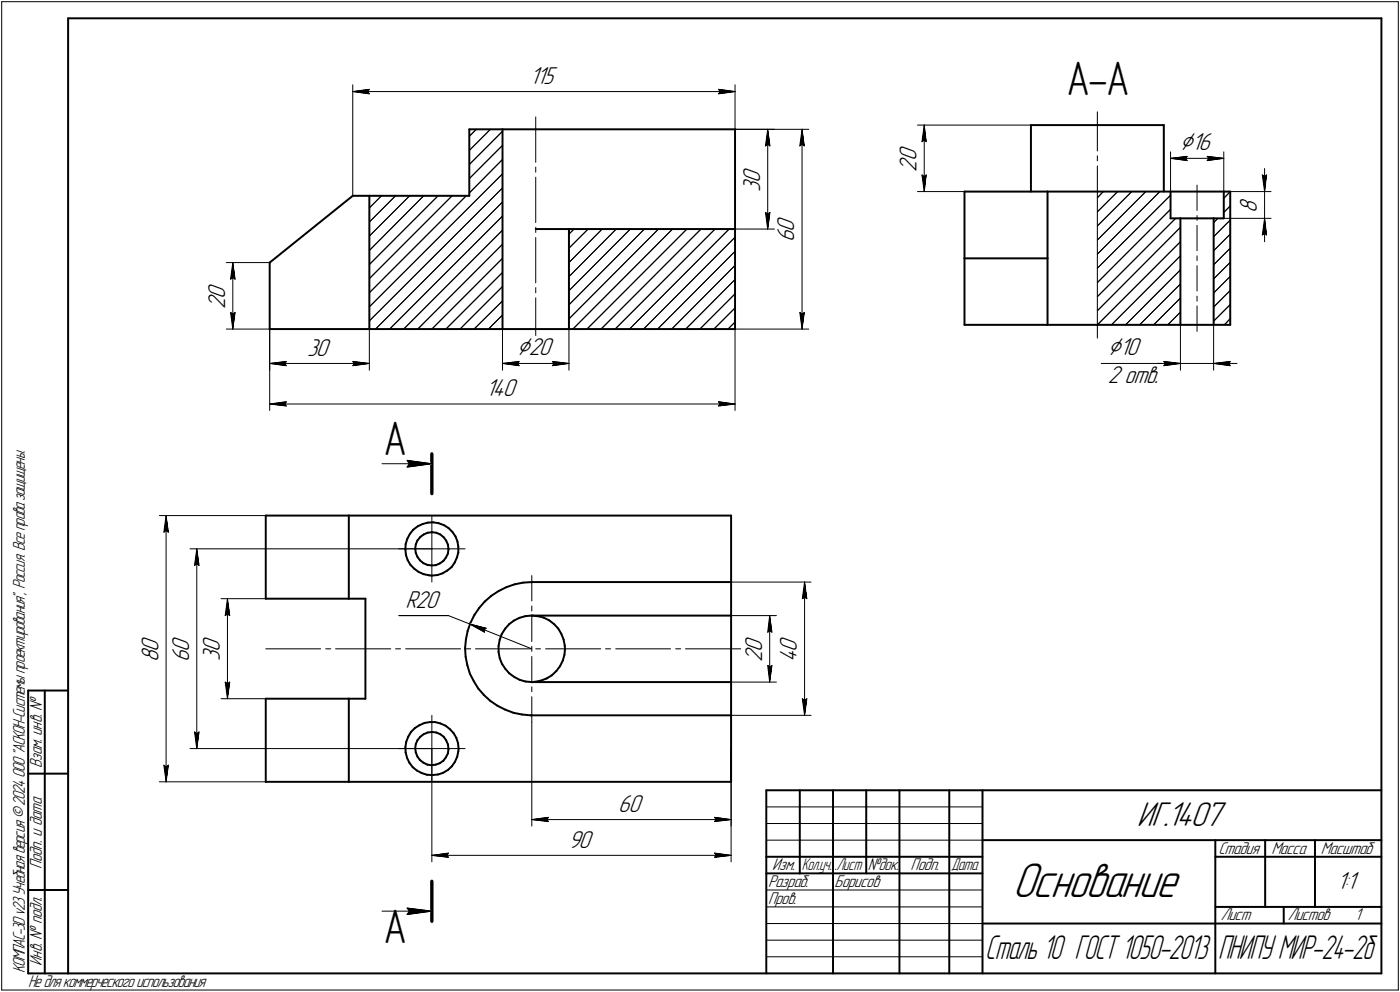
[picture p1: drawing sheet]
<svg xmlns="http://www.w3.org/2000/svg" width="421mm" height="298mm" viewBox="0 0 421 298" stroke-linecap="round" stroke-linejoin="round" font-family="sans-serif">
<defs><g id="words">
<text font-size="15.6" x="304.5" y="269.4">Основание</text>
<g font-size="14.6">
<text x="320.8" y="28.7">А-А</text>
<text x="115.3" y="136.8">А</text>
<text x="115.3" y="283.5">А</text>
</g>
<text font-size="10.9" x="341.9" y="248.1">ИГ.1407</text>
<g font-size="10.7">
<text x="296.3" y="288.1">Сталь 10 ГОСТ 1050-2013</text>
<text x="366.3" y="288.1">ПНИПУ МИР-24-2б</text>
</g>
<g font-size="8.5">
<text x="354.9" y="45.1">Ç16</text>
<text x="155.4" y="106.7">Ç20</text>
<text x="333.2" y="106.7">Ç10</text>
</g>
<g font-size="7.8">
<text x="159.4" y="25.2">115</text>
<text x="275.6" y="51.6" transform="rotate(-90 275.6 51.6)">2</text>
<text x="275.6" y="48.5" transform="rotate(-90 275.6 48.5)">0</text>
<text x="228.6" y="57.6" transform="rotate(-90 228.6 57.6)">3</text>
<text x="228.6" y="55" transform="rotate(-90 228.6 55)">0</text>
<text x="378" y="64" transform="rotate(-90 378 64)">8</text>
<text x="238.9" y="69.8" transform="rotate(-90 238.9 69.8)">0</text>
<text x="238.9" y="72.8" transform="rotate(-90 238.9 72.8)">6</text>
<text x="67.7" y="89.8" transform="rotate(-90 67.7 89.8)">0</text>
<text x="67.7" y="92.8" transform="rotate(-90 67.7 92.8)">2</text>
<text x="92.3" y="106.9">30</text>
<text x="146.2" y="119">140</text>
<text x="333.2" y="115.1">2 отв.</text>
<text x="121.9" y="182.6">R20</text>
<text x="47.6" y="195.9" transform="rotate(-90 47.6 195.9)">0</text>
<text x="56.9" y="195.9" transform="rotate(-90 56.9 195.9)">0</text>
<text x="66.1" y="196.1" transform="rotate(-90 66.1 196.1)">0</text>
<text x="229.2" y="195.9" transform="rotate(-90 229.2 195.9)">0</text>
<text x="239.6" y="195.9" transform="rotate(-90 239.6 195.9)">0</text>
<text x="47.6" y="198.9" transform="rotate(-90 47.6 198.9)">8</text>
<text x="56.9" y="198.9" transform="rotate(-90 56.9 198.9)">6</text>
<text x="66.1" y="198.7" transform="rotate(-90 66.1 198.7)">3</text>
<text x="229.2" y="198.9" transform="rotate(-90 229.2 198.9)">2</text>
<text x="239.6" y="198.9" transform="rotate(-90 239.6 198.9)">4</text>
<text x="185.9" y="243.9">60</text>
<text x="170.9" y="254.7">90</text>
<text x="402.1" y="267.2">1:1</text>
</g>
<g font-size="5.4">
<text x="12.6" y="230.9" transform="rotate(-90 12.6 230.9)">Взам. инв. !</text>
<text x="366.4" y="256.6">Стадия</text>
<text x="382.4" y="256.6">Масса</text>
<text x="397.3" y="256.6">Масштаб</text>
<text x="12.6" y="261.1" transform="rotate(-90 12.6 261.1)">Подп. и дата</text>
<text x="232.2" y="261.6">Изм.</text>
<text x="261" y="261.6">!док.</text>
<text x="273.9" y="261.6">Подп.</text>
<text x="231" y="266.6">Разраб.</text>
<text x="251" y="266.6">Борисов</text>
<text x="231" y="271.6">Пров.</text>
<text x="367.1" y="276.6">Лист</text>
<text x="387.3" y="276.6">Листов</text>
<text x="407.5" y="276.6">1</text>
<text x="7.5" y="292.5" transform="rotate(-90 7.5 292.5)">КОМПАС-3Dv23Учебнаяверсия©2024ООО&quot;АСКОН-Системыпроектирования&quot;, Россия. Всеправазащищены.</text>
<text x="12.6" y="290.2" transform="rotate(-90 12.6 290.2)">Инв. ! подл.</text>
<text x="8.5" y="296.7">Недлякоммерческогоиспользования</text>
</g>
<g font-size="5.3">
<text x="241.1" y="261.6">Кол.уч.</text>
<text x="251.1" y="261.6">.</text>
<text x="251.6" y="261.6">Лист</text>
<text x="286.1" y="261.6">Дата</text>
</g>
</g></defs>
<g fill="none" stroke="#000" stroke-width=".3">
<path d="M.5 .5v297zM.5 .5h420zM420.5 .5v297zM106.1 25.5v33.3zM106.1 27.5l5-.7zM106.1 27.5l5 .7zM106.1 27.5h115zM110.6 27.5l.5 .7zM111.1 26.8l-.5 .7zM161.1 35.1v13.7zM216.1 28.2l5-.7zM216.1 26.8l.5 .7z"/>
<path d="M216.1 26.8l5 .7zM216.6 27.5l-.5 .7zM221.1 38.9h22.1zM221.1 38.9h11.8zM221.1 25.5v13.4zM230.9 38.9l.7 5zM230.9 38.9l-.7 5zM230.9 38.9v29.9zM241.2 38.9l.7 5zM241.2 38.9l-.7 5zM241.2 38.9v60zM275.9 37.6h34.1z"/>
<path d="M278 37.6l.6 5zM278 37.6l-.7 5zM278 37.6v20zM330 33.6v4zM330 37.6v7.8zM127.4 58.8l-16.3 16.5zM136 58.8l-24.9 24.9zM141.1 53.7l10-10zM141.1 49.4l10-9.9zM141.1 45.2l6.4-6.3zM141.1 41l2.2-2.1zM151.1 47.9l-10 10.1z"/>
<path d="M161.1 53.3v13.6zM161.1 50.2v1.5zM230.2 43.9l.7-.6zM230.9 43.3l.7 .6zM240.5 43.9l.7-.6zM241.2 43.3l.7 .6zM275.9 57.6h34.1zM277.3 42.6l.7-.5zM277.3 52.6l.7 5zM277.3 52.6l.7 .5zM278 42.1l.6 .5zM278 53.1l.6-.5z"/>
<path d="M278.6 52.6l-.6 5zM330 49.9v7.7zM330 46.8v1.5zM330 57.6v40zM331.8 57.6l-1.8 1.8zM336.1 57.6l-6.1 6.1zM348.8 57.6l-18.8 18.8zM352 45.6v12zM352 47.6l5-.6zM352 47.6l5 .7zM352 47.6h16zM356.5 47.6l.5 .7z"/>
<path d="M357 47l-.5 .6zM360 55.6v7.6zM363.1 48.3l4.9-.7zM363.1 47l.5 .6zM363.1 47l4.9 .6zM363.6 47.6l-.5 .7zM368 45.6v12zM368 57.6h14.3zM370 57.6l-2 2zM379.6 52.6l.7 .5zM379.6 52.6l.7 5zM380.3 53.1l.6-.5z"/>
<path d="M380.3 50.6v7zM380.3 57.6v8zM380.9 52.6l-.6 5zM68.1 78.9h13zM70 78.9l.7 5zM70 78.9l-.7 5zM70 78.9v20zM111.1 79.5l20.6-20.7zM111.1 71l12.1-12.2zM111.1 66.7l7.9-7.9zM111.1 62.5l3.6-3.7zM161.1 71.4v13.6z"/>
<path d="M161.1 68.3v1.5zM171.1 74.6l5.8-5.8zM172.6 68.8l-1.5 1.6zM181.1 68.8l-10 10.1zM185.3 68.8l-14.2 14.3zM189.6 68.8l-18.5 18.6zM193.8 68.8l-22.7 22.8zM198 68.8l-26.9 27zM202.3 68.8l-30 30.1zM206.6 68.8l-30.1 30.1zM219.3 68.8l-30 30.1zM221.1 79.8l-19.1 19.1z"/>
<path d="M221.1 75.5l-23.3 23.4zM221.1 71.3l-27.6 27.6zM221.1 68.8h11.8zM230.2 63.8l.7 5zM230.2 63.8l.7 .5zM230.9 64.3l.7-.5zM231.6 63.8l-.7 5zM330 72.1l14.6-14.5zM330 67.9l10.4-10.3zM355 68.3l-25 25.1zM360 79.8v7.7zM360 76.9v1.4z"/>
<path d="M360 67.7v7.7zM360 64.8v1.4zM365 79.6l5-5zM365 75.4l5-5zM365 71.1l5-5zM365 66.9l1.3-1.3zM368 63.8l2-1.9zM368 65.6h14.3zM379.6 70.6l.7-.5zM380.3 65.6l-.7 5zM380.3 70.1l.6 .5zM380.3 65.6l.6 5z"/>
<path d="M380.3 65.6v7zM68.1 98.9h13zM69.3 93.9l.7 5zM69.3 93.9l.7 .5zM69.3 83.9l.7-.5zM70 94.4l.7-.5zM70 83.4l.7 .5zM70.7 93.9l-.7 5zM81.1 98.9v24.5zM81.1 98.9v12.4zM111.1 96.4l40-39.9zM111.1 92.2l40-40z"/>
<path d="M111.1 88l29.1-29.2zM111.1 98.9v12.4zM112.9 98.9l38.2-38.2zM117.2 98.9l33.9-34zM121.4 98.9l29.7-29.7zM125.6 98.9l25.5-25.5zM129.9 98.9l21.2-21.3zM134.1 98.9l17-17zM138.3 98.9l12.8-12.8zM142.6 98.9l8.5-8.5zM146.9 98.9l4.2-4.2zM151.1 98.9v12.4z"/>
<path d="M161.1 89.5v13.6zM161.1 86.4v1.6zM171.1 98.9v12.4zM180.8 98.9l30-30.1zM185 98.9l30.1-30.1zM210.5 98.9l10.6-10.6zM214.7 98.9l6.4-6.4zM218.9 98.9l2.2-2.1zM221.1 84l-14.9 14.9zM221.1 98.9v24.5zM221.1 98.9h22.1zM240.5 93.9l.7 5z"/>
<path d="M240.5 93.9l.7 .5zM241.2 94.4l.7-.5zM241.9 93.9l-.7 5zM330 97.6v4zM330 97.6l25-25zM330 89.2l23.6-23.6zM330 84.9l22-22zM330 80.6l22-21.9zM334.3 97.6l20.7-20.7zM338.5 97.6l16.5-16.5zM342.7 97.6l12.3-12.3zM347 97.6l8-8z"/>
<path d="M351.2 97.6l3.8-3.8zM355 97.6v13.7zM360 91.9v7.7zM360 89v1.5zM365 96.5l5-5zM365 92.3l5-5zM365 88.1l5-5zM365 83.8l5-5zM365 97.6v13.7zM370 95.8l-1.8 1.8zM81.1 109.2l5-.6zM81.1 109.2l5 .7z"/>
<path d="M81.1 109.2h30zM85.6 109.2l.5 .7zM86.1 108.6l-.5 .6zM106.1 109.9l5-.7zM106.1 108.6l.5 .6zM106.1 108.6l5 .6zM106.6 109.2l-.5 .7zM151.1 109.2l5-.6zM151.1 109.2l5 .7zM151.1 109.2h20zM155.6 109.2l.5 .7zM156.1 108.6l-.5 .6z"/>
<path d="M166.1 109.9l5-.7zM166.1 108.6l.5 .6zM166.1 108.6l5 .6zM166.6 109.2l-.5 .7zM331.2 109.2h18.8zM348.1 109.2h6.9zM350 109.2h5zM350 108.6l5 .6zM350 108.6l.5 .6zM350 109.9l5-.7zM350.5 109.2l-.5 .7zM355 109.2h10z"/>
<path d="M365 109.2l5 .7zM365 109.2l5-.6zM365 109.2h7zM369.5 109.2l.5 .7zM370 108.6l-.5 .6zM81.1 121.4l5-.7zM81.1 121.4l5 .6zM81.1 121.4h140zM85.6 121.4l.5 .6zM86.1 120.7l-.5 .7zM114.9 139.4h15zM122.4 138.3l.7 1.1z"/>
<path d="M122.4 138.3l7.5 1.1zM123.1 139.4l-.7 1zM216.1 122l5-.6zM216.1 120.7l.5 .7zM216.1 120.7l5 .7zM216.6 121.4l-.5 .6zM47.9 154.9h32zM49.3 159.9l.7-.5zM50 154.9l.6 5zM50 159.4l.6 .5zM50 154.9l-.7 5zM50 154.9v80z"/>
<path d="M122.4 140.4l7.5-1zM129.9 154.9v10zM57.1 164.9h72.8zM58.5 169.9l.7-.5zM59.2 164.9l.7 5zM59.2 169.4l.7 .5zM59.2 164.9l-.7 5zM59.2 164.9v60.1zM66.5 179.9h13.4zM68.4 179.9l.7 5.1zM68.4 179.9l-.7 5.1zM68.4 179.9v30.1z"/>
<path d="M119.9 164.9h10zM129.9 164.9v10zM129.9 164.9h10zM159.9 173v7.6zM219.9 174.9h24zM241.3 179.9l.7-.4zM242 174.9l.7 5zM242 179.5l.7 .4zM242 174.9l-.7 5zM242 174.9v40.1zM67.7 185l.7-.5zM68.4 184.5l.7 .5z"/>
<path d="M79.9 195h16.5zM98 195h1.5zM100.9 195h16.6zM119 195h1.5zM120 185h14.9zM122 195h16.5zM134.9 185l6.4 2.5zM140 195h1.6zM141.3 187.5l4.9 1.3zM141.3 187.5l4.4 2.5zM141.3 187.5l18.6 7.5zM143 195h16.6z"/>
<path d="M145.5 189.2l.7-.4zM145.5 189.2l.2 .8zM159.9 182.1v1.5zM159.9 185.1v7.7zM159.9 194.2v1.5zM159.9 197.3v7.6zM161.1 195h1.5zM164.1 195h16.6zM182.1 195h1.5zM185.2 195h16.5zM203.2 195h1.5zM206.2 195h16.6z"/>
<path d="M219.9 195v53.2zM219.9 185h13.6zM230.9 190l.6-.5zM230.9 200l.6 5zM230.9 200l.6 .5zM231.5 185l.7 5zM231.5 189.5l.7 .5zM231.5 185l-.6 5zM231.5 185v20zM232.2 200l-.7 5zM58.5 220l.7 5zM58.5 220l.7 .5z"/>
<path d="M59.9 220l-.7 5zM66.5 210h13.4zM67.7 205l.7 5zM67.7 205l.7 .5zM68.4 205.5l.7-.5zM69.1 205l-.7 5zM129.9 215v10zM159.9 206.4v1.5zM159.9 209.4v7.6zM159.9 217v31.2zM219.9 205h13.6zM219.9 215h24z"/>
<path d="M231.5 200.5l.7-.5zM241.3 210l.7 5zM241.3 210l.7 .5zM242 210.5l.7-.5zM242.7 210l-.7 5zM47.9 234.9h32zM49.3 230l.7 4.9zM49.3 230l.7 .5zM50 230.5l.6-.5zM50.6 230l-.6 4.9zM57.1 225h72.8zM59.2 220.5l.7-.5z"/>
<path d="M119.9 225h10zM129.9 225v9.9zM129.9 225h10zM129.9 225v34zM219.9 225v34zM129.9 257l5-.6zM129.9 257l5 .6zM129.9 257h90zM134.4 257l.5 .6zM134.9 256.4l-.5 .6zM159.9 246.3l5-.7zM159.9 246.3l5 .6z"/>
<path d="M159.9 246.3h60zM164.4 246.3l.5 .6zM164.9 245.6l-.5 .7zM214.9 246.9l5-.6zM214.9 245.6l.5 .7zM214.9 245.6l5 .7zM214.9 257.6l5-.6zM214.9 256.4l.5 .6zM214.9 256.4l5 .6zM215.4 246.3l-.5 .6zM215.4 257l-.5 .6zM230.5 247.5h65z"/>
<path d="M230.5 252.5h65zM230.5 242.5h65zM114.9 273.8h15zM122.4 274.8l7.5-1zM122.4 272.9l.7 .9zM122.4 272.9l7.5 .9zM123.1 273.8l-.7 1zM230.5 267.5h65zM230.5 272.5h65zM230.5 277.5h65zM.5 297.5h420zM230.5 282.5h65z"/>
<path d="M230.5 287.5h65z"/>
</g>
<g fill="none" stroke="#000" stroke-width=".59">
<path d="M20.5 5.5v287zM20.5 5.5h395zM415.5 5.5v287zM141.1 38.9h10zM141.1 38.9v19.9zM151.1 38.9h10zM151.1 38.9v60zM161.1 38.9h60zM221.1 38.9v29.9zM310 37.6v20zM310 37.6h20zM330 37.6h20z"/>
<path d="M350 37.6v20zM106.1 58.8h5zM111.1 58.8v40.1zM111.1 58.8h30zM290.1 57.6h24.9zM290.1 57.6v20zM315 57.6h15zM315 57.6v20zM330 57.6h22zM352 57.6h16zM352 57.6v8zM368 57.6h2z"/>
<path d="M368 57.6v8zM370 57.6v40zM81.1 78.9l25-20.1zM81.1 78.9v20zM161.1 68.8h10zM171.1 68.8h50zM171.1 68.8v30.1zM221.1 68.8v30.1zM290.1 77.6v20zM290.1 77.6h24.9zM315 77.6v20zM352 65.6h3z"/>
<path d="M355 65.6h10zM355 65.6v32zM365 65.6v32zM365 65.6h3zM81.1 98.9h30zM111.1 98.9h40zM151.1 98.9h20zM171.1 98.9h50zM290.1 97.6h24.9zM315 97.6h15zM330 97.6h25zM355 97.6h10z"/>
<path d="M365 97.6h5zM79.9 154.9v25zM79.9 154.9h25zM104.9 154.9h115zM104.9 154.9v25zM124.3 159.2l1.3-1zM124.3 159.2l-1 1.2zM125.6 158.2l1.5-.7zM127.1 157.5l1.6-.4zM128.7 157.1l1.6-.1zM130 159.9l1.2 .2zM130.3 157l1.6 .2z"/>
<path d="M131.9 157.2l1.6 .6zM133.5 157.8l1.4 .9zM134.9 158.7l1.2 1.2zM136.1 159.9l.9 1.3zM219.9 154.9v20zM79.9 179.9h25zM104.9 179.9h5zM109.9 179.9v30.1zM121.9 165.1l.2 1.7zM122 163.5l-.1 1.6zM122.1 166.8l.5 1.5zM122.5 161.9l-.5 1.6z"/>
<path d="M122.6 168.3l.8 1.5zM123.3 160.4l-.8 1.5zM123.4 169.8l1.2 1.1zM124.6 170.9l1.3 1zM124.9 164.8l.2 1.4zM125.1 163.6l-.2 1.2zM125.1 166.2l.5 1.2zM125.6 162.4l-.5 1.2zM125.6 167.4l.7 1zM125.9 171.9l1.5 .7zM126.3 168.4l1 .8zM126.4 161.4l1-.8z"/>
<path d="M126.4 161.4l-.8 1zM127.3 169.2l1.2 .6zM127.4 172.6l1.6 .3zM127.4 160.6l1.2-.5zM128.5 169.8l1.3 .1zM128.6 160.1l1.4-.2zM129 172.9l.9 .1zM129.8 169.9l1.3-.1zM129.9 173l1.7-.2zM131.1 169.8l1.1-.5zM131.2 160.1l1.2 .5zM131.6 172.8l1.5-.5z"/>
<path d="M132.2 169.3l1.1-.7zM132.4 160.6l1 .9zM133.1 172.3l1.4-.9zM133.4 161.5l.8 1zM134.1 167.6l-.8 1zM134.2 162.5l.5 1.2zM134.5 171.4l1.3-1zM134.7 163.7l.2 1.2zM134.7 166.4l-.6 1.2zM134.9 165.1l-.2 1.3zM134.9 164.9v.2zM136.7 169.1l-.9 1.3z"/>
<path d="M137 161.2l.6 1.5zM137.4 167.6l-.7 1.5zM137.6 162.7l.2 1.6zM137.8 166l-.4 1.6zM137.8 164.3v1.7zM147.7 179.1l2.2-1.5zM149.9 177.6l2.4-1.2zM152.3 176.4l2.5-.8zM154.8 175.6l2.5-.5zM157.3 175.1l2.6-.2zM159.9 174.9h60zM219.9 174.9v10.1z"/>
<path d="M139.9 194.8l.1 2.6zM140 197.4l.5 2.5zM140.1 192.2l-.2 2.6zM140.5 199.9l.8 2.5zM140.6 189.7l-.5 2.5zM141.5 187.2l-.9 2.5zM142.7 184.8l-1.2 2.4zM144.1 182.7l-1.4 2.1zM145.8 180.8l1.9-1.7zM145.8 180.8l-1.7 1.9zM149.9 195.9l.4 1.9zM149.9 194.1v1.8z"/>
<path d="M150.3 197.8l.7 1.7zM150.3 192.3l-.4 1.8zM150.9 190.6l-.6 1.7zM151 199.5l1 1.5zM151.9 189l-1 1.6zM153.1 187.6l-1.2 1.4zM153.1 187.6l1.4-1.1zM154.5 186.5l1.7-.8zM156.2 185.7l1.8-.5zM158 185.2l1.8-.2zM159.8 185h.1zM159.9 185h60z"/>
<path d="M159.9 185l1.8 .2zM161.7 185.2l1.8 .4zM163.5 185.6l1.7 .8zM165.2 186.4l1.4 1.1zM166.6 187.5l1.3 1.4zM167.9 188.9l.9 1.6zM168.8 190.5l.7 1.7zM169.2 198.5l-.8 1.7zM169.5 192.2l.3 1.8zM169.8 196.8l-.6 1.7zM169.8 194l.1 1zM169.9 195l-.1 1.8z"/>
<path d="M219.9 185v20zM8.5 207.5v85zM8.5 207.5h12zM13.5 207.5v85zM79.9 210v24.9zM79.9 210h25zM104.9 210v24.9zM104.9 210h5zM123.6 220l-.8 1.4zM124.8 218.8l1.4-.9zM124.8 218.8l-1.2 1.2zM126.2 217.9l1.5-.6z"/>
<path d="M127.7 217.3l1.6-.3zM129.3 217h1.6zM130 220l1.2 .1zM130.9 217l1.6 .4zM132.5 217.4l1.5 .7zM134 218.1l1.3 1zM135.3 219.1l1.1 1.2zM141.3 202.4l1.2 2.3zM142.5 204.7l1.3 2.2zM143.8 206.9l1.7 2zM145.5 208.9l2 1.8zM147.5 210.7l2.1 1.4z"/>
<path d="M149.6 212.1l2.4 1.2zM152 201l1.2 1.4zM152 213.3l2.4 .9zM153.2 202.4l1.5 1.1zM154.4 214.2l2.6 .5zM154.7 203.5l1.6 .8zM156.3 204.3l1.8 .5zM157 214.7l2.5 .3zM158.1 204.8l1.8 .2zM159.5 215h.4zM159.9 215h60zM159.9 205h60z"/>
<path d="M159.9 205l1-.1zM160.9 204.9l1.7-.3zM162.6 204.6l1.8-.7zM164.4 203.9l1.5-1zM165.9 202.9l1.4-1.2zM168.4 200.2l-1.1 1.5zM219.9 215v19.9zM219.9 205v10zM8.5 232.5h12zM79.9 234.9h25zM104.9 234.9h115zM121.9 224.5l.1 1.6z"/>
<path d="M122 226.1l.4 1.7zM122.2 222.9l-.3 1.6zM122.4 227.8l.7 1.4zM122.8 221.4l-.6 1.5zM123.1 229.2l1 1.3zM124.1 230.5l1.3 1.1zM124.9 224.9l.2 1.2zM125.1 223.6l-.2 1.3zM125.1 226.1l.5 1.3zM125.4 231.6l1.4 .7zM125.6 222.4l-.5 1.2zM125.6 227.4l.7 1z"/>
<path d="M126.3 228.4l1 .8zM126.4 221.4l1-.8zM126.4 221.4l-.8 1zM126.8 232.3l1.6 .5zM127.3 229.2l1.2 .6zM127.4 220.6l1.2-.5zM128.4 232.8l1.6 .1zM128.5 229.8l1.3 .2zM128.6 220.1l1.4-.1zM129.8 230l1.3-.2zM130 232.9l1.7-.2zM131.1 229.8l1.1-.4z"/>
<path d="M131.2 220.1l1.2 .5zM131.7 232.7l1.6-.5zM132.2 229.4l1.1-.8zM132.4 220.6l1 .8zM133.3 232.2l1.4-.8zM133.4 221.4l.8 1.1zM134.1 227.6l-.8 1zM134.2 222.5l.5 1.2zM134.7 231.4l1.2-1.1zM134.7 223.7l.2 1.3zM134.7 226.4l-.6 1.2zM134.9 225.1l-.2 1.3z"/>
<path d="M134.9 225v.1zM136.4 220.3l.8 1.4zM136.8 228.9l-.9 1.4zM137.2 221.7l.6 1.7zM137.5 227.4l-.7 1.5zM137.8 223.4l.1 1.6zM137.8 225.8l-.3 1.6zM137.9 225l-.1 .8zM230.5 237.5h185zM230.5 237.5v55zM240.5 237.5v5zM250.5 237.5v55z"/>
<path d="M260.5 237.5v5zM270.5 237.5v55zM285.5 237.5v55zM295.5 237.5v55zM230.5 257.5h10zM240.5 257.5v5zM240.5 252.5v5zM240.5 247.5v5zM240.5 242.5v5zM240.5 257.5h10zM250.5 257.5h20zM260.5 257.5v5z"/>
<path d="M260.5 252.5v5zM260.5 247.5v5zM260.5 242.5v5zM270.5 257.5h15zM285.5 257.5h10zM295.5 252.5h120zM365.5 252.5v40zM365.5 257.5h15zM380.5 252.5v20zM380.5 257.5h35zM395.5 252.5v20zM8.5 267.5h12z"/>
<path d="M230.5 262.5h10zM240.5 262.5h10zM250.5 262.5h20zM270.5 262.5h15zM285.5 262.5h10zM295.5 277.5h70zM365.5 277.5h50zM365.5 272.5h50zM386.1 272.5v5zM8.5 292.5h12zM20.5 292.5h395z"/>
</g>
<g fill="#fff" stroke="#fff" stroke-width=".3">
<path d="M146.1 114.2h9.9zM146.1 114.3h9.9zM146.1 114.4h9.9zM146.1 114.5h9.9zM146.1 114.6h9.9zM146.1 114.6h9.9zM146.1 114.7h9.9zM146.1 114.8h9.9zM146.1 114.9h9.9zM146.1 115h9.9zM146.1 115.1h9.9zM146.1 115.1h9.9zM146.1 115.2h9.9zM146.1 115.3h9.9zM146.1 115.4h9.9zM146.1 115.5h9.9zM146.1 115.6h9.9zM146.1 115.7h9.9zM146.1 115.7h9.9zM146.1 115.8h9.9zM146.1 115.9h9.9zM146.1 116h9.9zM146.1 116.1h9.9zM146.1 116.2h9.9zM146.1 116.2h9.9zM146.1 116.3h9.9zM146.1 116.4h9.9zM146.1 116.5h9.9zM146.1 116.6h9.9zM146.1 116.7h9.9zM146.1 116.8h9.9zM146.1 116.8h9.9zM146.1 116.9h9.9zM146.1 117h9.9zM146.1 117.1h9.9zM146.1 117.2h9.9zM146.1 117.3h9.9zM146.1 117.3h9.9zM146.1 117.4h9.9zM146.1 117.5h9.9zM146.1 117.6h9.9zM146.1 117.7h9.9zM146.1 117.8h9.9zM146.1 117.9h9.9zM146.1 117.9h9.9zM146.1 118h9.9zM146.1 118.1h9.9zM146.1 118.2h9.9zM146.1 118.3h9.9zM146.1 118.4h9.9zM146.1 118.4h9.9zM146.1 118.5h9.9zM146.1 118.6h9.9zM146.1 118.7h9.9zM146.1 118.8h9.9zM146.1 118.9h9.9zM146.1 119h9.9zM146.1 119h9.9zM146.1 119.1h9.9zM146.1 119.2h9.9zM146.1 119.3h9.9zM146.1 119.4h9.9zM146.1 119.5h9.9zM146.1 119.5h9.9zM146.1 119.6h9.9zM146.1 119.7h9.9zM146.1 119.8h9.9zM146.1 119.9h9.9zM146.1 120h9.9zM146.1 120.1h9.9zM146.1 120.1h9.9zM146.1 120.2h9.9zM146.1 120.3h9.9z"/>
<path d="M215.6 120.2h.6zM215.6 120.3h1.2zM215.6 120.4h1.8zM215.6 120.5h2.5zM215.6 120.6h3.1zM215.6 120.6h3.7zM215.6 120.7h3.9zM215.6 120.8h4.1zM215.6 120.9h4.3zM215.6 121h4.5zM215.6 121.1h4.7zM215.6 121.2h4.9zM215.6 121.2h5.1zM215.6 121.3h5.3zM215.6 121.4h5.5zM215.6 121.5h5.3zM215.6 121.6h5zM215.6 121.7h4.9zM215.6 121.8h4.6zM215.6 121.8h4.4zM215.6 121.9h4.2zM215.6 122h3.9zM215.6 122.1h3.7zM215.6 122.2h3.1zM215.6 122.3h2.5zM215.6 122.3h1.8zM215.6 122.4h1.2zM215.6 122.5h.6z"/>
<path d="M86 120.2h.6zM85.4 120.3h1.2zM84.8 120.4h1.8zM84.2 120.5h2.4zM83.6 120.6h3zM82.9 120.6h3.7zM82.7 120.7h3.9zM82.5 120.8h4.1zM82.3 120.9h4.3zM82.1 121h4.5zM82 121.1h4.6zM81.7 121.2h4.9zM81.5 121.2h5.1zM81.4 121.3h5.2zM81.1 121.4h5.5zM81.4 121.5h5.2zM81.6 121.6h5zM81.8 121.7h4.8zM82 121.8h4.6zM82.3 121.8h4.3zM82.5 121.9h4.1zM82.7 122h3.9zM82.9 122.1h3.7zM83.6 122.2h3zM84.2 122.3h2.4zM84.8 122.3h1.8zM85.4 122.4h1.2zM86 122.5h.6z"/>
<path d="M62.9 84.9h6.1zM62.9 85h6.1zM62.9 85.1h6.1zM62.9 85.2h6.1zM62.9 85.3h6.1zM62.9 85.3h6.1zM62.9 85.4h6.1zM62.9 85.5h6.1zM62.9 85.6h6.1zM62.9 85.7h6.1zM62.9 85.8h6.1zM62.9 85.9h6.1zM62.9 85.9h6.1zM62.9 86h6.1zM62.9 86.1h6.1zM62.9 86.2h6.1zM62.9 86.3h6.1zM62.9 86.4h6.1zM62.9 86.4h6.1zM62.9 86.5h6.1zM62.9 86.6h6.1zM62.9 86.7h6.1zM62.9 86.8h6.1zM62.9 86.9h6.1zM62.9 87h6.1zM62.9 87h6.1zM62.9 87.1h6.1zM62.9 87.2h6.1zM62.9 87.3h6.1zM62.9 87.4h6.1zM62.9 87.5h6.1zM62.9 87.5h6.1zM62.9 87.6h6.1zM62.9 87.7h6.1zM62.9 87.8h6.1zM62.9 87.9h6.1zM62.9 88h6.1zM62.9 88.1h6.1zM62.9 88.1h6.1zM62.9 88.2h6.1zM62.9 88.3h6.1zM62.9 88.4h6.1zM62.9 88.5h6.1zM62.9 88.6h6.1zM62.9 88.6h6.1zM62.9 88.7h6.1zM62.9 88.8h6.1zM62.9 88.9h6.1zM62.9 89h6.1zM62.9 89.1h6.1zM62.9 89.2h6.1zM62.9 89.2h6.1zM62.9 89.3h6.1zM62.9 89.4h6.1zM62.9 89.5h6.1zM62.9 89.6h6.1zM62.9 89.7h6.1zM62.9 89.7h6.1zM62.9 89.8h6.1zM62.9 89.9h6.1zM62.9 90h6.1zM62.9 90.1h6.1zM62.9 90.2h6.1zM62.9 90.3h6.1zM62.9 90.3h6.1zM62.9 90.4h6.1zM62.9 90.5h6.1zM62.9 90.6h6.1zM62.9 90.7h6.1zM62.9 90.8h6.1zM62.9 90.8h6.1zM62.9 90.9h6.1zM62.9 91h6.1zM62.9 91.1h6.1zM62.9 91.2h6.1zM62.9 91.3h6.1zM62.9 91.4h6.1zM62.9 91.4h6.1zM62.9 91.5h6.1zM62.9 91.6h6.1zM62.9 91.7h6.1zM62.9 91.8h6.1zM62.9 91.9h6.1zM62.9 91.9h6.1zM62.9 92h6.1zM62.9 92.1h6.1zM62.9 92.2h6.1zM62.9 92.3h6.1zM62.9 92.4h6.1zM62.9 92.5h6.1zM62.9 92.5h6.1zM62.9 92.6h6.1zM62.9 92.7h6.1z"/>
<path d="M68.8 93.4h2.5zM68.9 93.5h2.4zM68.9 93.6h2.4zM68.9 93.6h2.4zM68.9 93.7h2.4zM68.9 93.8h2.4zM68.9 93.9h2.4zM68.9 94h2.4zM68.9 94.1h2.3zM69 94.1h2.2zM69 94.2h2.2zM69 94.3h2.2zM69 94.4h2.2zM69 94.5h2.2zM69 94.6h2.2zM69 94.7h2.1zM69 94.7h2.1zM69 94.8h2.1zM69.1 94.9h2zM69.1 95h2zM69.1 95.1h2zM69.1 95.2h2zM69.1 95.2h1.9zM69.1 95.3h1.9zM69.1 95.4h1.9zM69.1 95.5h1.9zM69.1 95.6h1.9zM69.2 95.7h1.8zM69.2 95.8h1.8zM69.2 95.8h1.8zM69.2 95.9h1.8zM69.2 96h1.8zM69.2 96.1h1.8zM69.2 96.2h1.8zM69.2 96.3h1.8zM69.2 96.4h1.8zM69.3 96.4h1.7zM69.3 96.5h1.6zM69.3 96.6h1.6zM69.3 96.7h1.6zM69.3 96.8h1.6zM69.3 96.9h1.6zM69.3 96.9h1.6zM69.3 97h1.6zM69.3 97.1h1.5zM69.3 97.2h1.5zM69.3 97.3h1.5zM69.4 97.4h1.3zM69.4 97.5h1.3zM69.5 97.5h1.1zM69.5 97.6h1.1zM69.5 97.7h1zM69.6 97.8h.9zM69.6 97.9h.9zM69.7 98h.7zM69.7 98h.7zM69.8 98.1h.6zM69.8 98.2h.6zM69.8 98.3h.5zM69.8 98.4h.5zM69.8 98.5h.5zM69.9 98.6h.3zM69.9 98.6h.3z"/>
<path d="M69.9 79.2h.3zM69.9 79.2h.3zM69.8 79.3h.5zM69.8 79.4h.5zM69.8 79.5h.5zM69.8 79.6h.6zM69.8 79.7h.6zM69.7 79.8h.7zM69.7 79.8h.7zM69.6 79.9h.9zM69.6 80h.9zM69.5 80.1h1zM69.5 80.2h1.1zM69.5 80.3h1.1zM69.4 80.3h1.3zM69.4 80.4h1.3zM69.3 80.5h1.5zM69.3 80.6h1.5zM69.3 80.7h1.5zM69.3 80.8h1.6zM69.3 80.9h1.6zM69.3 80.9h1.6zM69.3 81h1.6zM69.3 81.1h1.6zM69.3 81.2h1.6zM69.3 81.3h1.6zM69.3 81.4h1.7zM69.2 81.4h1.8zM69.2 81.5h1.8zM69.2 81.6h1.8zM69.2 81.7h1.8zM69.2 81.8h1.8zM69.2 81.9h1.8zM69.2 82h1.8zM69.2 82h1.8zM69.2 82.1h1.8zM69.1 82.2h1.9zM69.1 82.3h1.9zM69.1 82.4h1.9zM69.1 82.5h1.9zM69.1 82.5h1.9zM69.1 82.6h2zM69.1 82.7h2zM69.1 82.8h2zM69.1 82.9h2zM69 83h2.1zM69 83.1h2.1zM69 83.1h2.1zM69 83.2h2.2zM69 83.3h2.2zM69 83.4h2.2zM69 83.5h2.2zM69 83.6h2.2zM69 83.7h2.2zM68.9 83.7h2.3zM68.9 83.8h2.4zM68.9 83.9h2.4zM68.9 84h2.4zM68.9 84.1h2.4zM68.9 84.2h2.4zM68.9 84.2h2.4zM68.9 84.3h2.4z"/>
<path d="M234 64.9h6.2zM234 65h6.2zM234 65.1h6.2zM234 65.2h6.2zM234 65.3h6.2zM234 65.4h6.2zM234 65.4h6.2zM234 65.5h6.2zM234 65.6h6.2zM234 65.7h6.2zM234 65.8h6.2zM234 65.9h6.2zM234 66h6.2zM234 66h6.2zM234 66.1h6.2zM234 66.2h6.2zM234 66.3h6.2zM234 66.4h6.2zM234 66.5h6.2zM234 66.5h6.2zM234 66.6h6.2zM234 66.7h6.2zM234 66.8h6.2zM234 66.9h6.2zM234 67h6.2zM234 67.1h6.2zM234 67.1h6.2zM234 67.2h6.2zM234 67.3h6.2zM234 67.4h6.2zM234 67.5h6.2zM234 67.6h6.2zM234 67.6h6.2zM234 67.7h6.2zM234 67.8h6.2zM234 67.9h6.2zM234 68h6.2zM234 68.1h6.2zM234 68.2h6.2zM234 68.2h6.2zM234 68.3h6.2zM234 68.4h6.2zM234 68.5h6.2zM234 68.6h6.2zM234 68.7h6.2zM234 68.7h6.2zM234 68.8h6.2zM234 68.9h6.2zM234 69h6.2zM234 69.1h6.2zM234 69.2h6.2zM234 69.3h6.2zM234 69.3h6.2zM234 69.4h6.2zM234 69.5h6.2zM234 69.6h6.2zM234 69.7h6.2zM234 69.8h6.2zM234 69.8h6.2zM234 69.9h6.2zM234 70h6.2zM234 70.1h6.2zM234 70.2h6.2zM234 70.3h6.2zM234 70.4h6.2zM234 70.4h6.2zM234 70.5h6.2zM234 70.6h6.2zM234 70.7h6.2zM234 70.8h6.2zM234 70.9h6.2zM234 71h6.2zM234 71h6.2zM234 71.1h6.2zM234 71.2h6.2zM234 71.3h6.2zM234 71.4h6.2zM234 71.5h6.2zM234 71.5h6.2zM234 71.6h6.2zM234 71.7h6.2zM234 71.8h6.2zM234 71.9h6.2zM234 72h6.2zM234 72.1h6.2zM234 72.1h6.2zM234 72.2h6.2zM234 72.3h6.2zM234 72.4h6.2zM234 72.5h6.2zM234 72.6h6.2zM234 72.6h6.2zM234 72.7h6.2z"/>
<path d="M241.1 39.1h.3zM241.1 39.2h.3zM241 39.3h.5zM241 39.4h.5zM241 39.5h.5zM241 39.5h.6zM241 39.6h.6zM240.9 39.7h.7zM240.9 39.8h.7zM240.8 39.9h.9zM240.8 40h.9zM240.7 40h1zM240.7 40.1h1.1zM240.7 40.2h1.1zM240.6 40.3h1.3zM240.6 40.4h1.3zM240.5 40.5h1.5zM240.5 40.6h1.5zM240.5 40.6h1.5zM240.5 40.7h1.6zM240.5 40.8h1.6zM240.5 40.9h1.6zM240.5 41h1.6zM240.5 41.1h1.6zM240.5 41.1h1.6zM240.5 41.2h1.6zM240.4 41.3h1.7zM240.4 41.4h1.7zM240.4 41.5h1.7zM240.4 41.6h1.7zM240.4 41.7h1.7zM240.4 41.7h1.7zM240.4 41.8h1.7zM240.3 41.9h1.8zM240.3 42h1.8zM240.3 42.1h1.8zM240.3 42.2h1.9zM240.3 42.2h1.9zM240.3 42.3h1.9zM240.3 42.4h1.9zM240.2 42.5h2zM240.2 42.6h2zM240.2 42.7h2zM240.2 42.8h2zM240.2 42.8h2zM240.2 42.9h2.1zM240.2 43h2.1zM240.2 43.1h2.1zM240.1 43.2h2.2zM240.1 43.3h2.2zM240.1 43.3h2.2zM240.1 43.4h2.2zM240.1 43.5h2.2zM240.1 43.6h2.2zM240.1 43.7h2.3zM240 43.8h2.4zM240 43.9h2.4zM240 43.9h2.4zM240 44h2.4zM240 44.1h2.4zM240 44.2h2.4zM240 44.3h2.4z"/>
<path d="M239.9 93.4h2.5zM240 93.5h2.4zM240 93.6h2.4zM240 93.6h2.4zM240 93.7h2.4zM240 93.8h2.4zM240 93.9h2.4zM240 94h2.4zM240.1 94.1h2.3zM240.1 94.1h2.2zM240.1 94.2h2.2zM240.1 94.3h2.2zM240.1 94.4h2.2zM240.1 94.5h2.2zM240.1 94.6h2.2zM240.2 94.7h2.1zM240.2 94.7h2.1zM240.2 94.8h2.1zM240.2 94.9h2zM240.2 95h2zM240.2 95.1h2zM240.2 95.2h2zM240.2 95.2h2zM240.3 95.3h1.9zM240.3 95.4h1.9zM240.3 95.5h1.9zM240.3 95.6h1.9zM240.3 95.7h1.8zM240.3 95.8h1.8zM240.3 95.8h1.8zM240.4 95.9h1.7zM240.4 96h1.7zM240.4 96.1h1.7zM240.4 96.2h1.7zM240.4 96.3h1.7zM240.4 96.4h1.7zM240.4 96.4h1.7zM240.5 96.5h1.6zM240.5 96.6h1.6zM240.5 96.7h1.6zM240.5 96.8h1.6zM240.5 96.9h1.6zM240.5 96.9h1.6zM240.5 97h1.6zM240.5 97.1h1.5zM240.5 97.2h1.5zM240.5 97.3h1.5zM240.6 97.4h1.3zM240.6 97.5h1.3zM240.7 97.5h1.1zM240.7 97.6h1.1zM240.7 97.7h1zM240.8 97.8h.9zM240.8 97.9h.9zM240.9 98h.7zM240.9 98h.7zM241 98.1h.6zM241 98.2h.6zM241 98.3h.5zM241 98.4h.5zM241 98.5h.5zM241.1 98.6h.3zM241.1 98.6h.3z"/>
<path d="M223.8 50.1h6.1zM223.8 50.2h6.1zM223.8 50.3h6.1zM223.8 50.4h6.1zM223.8 50.5h6.1zM223.8 50.5h6.1zM223.8 50.6h6.1zM223.8 50.7h6.1zM223.8 50.8h6.1zM223.8 50.9h6.1zM223.8 51h6.1zM223.8 51.1h6.1zM223.8 51.1h6.1zM223.8 51.2h6.1zM223.8 51.3h6.1zM223.8 51.4h6.1zM223.8 51.5h6.1zM223.8 51.6h6.1zM223.8 51.6h6.1zM223.8 51.7h6.1zM223.8 51.8h6.1zM223.8 51.9h6.1zM223.8 52h6.1zM223.8 52.1h6.1zM223.8 52.2h6.1zM223.8 52.2h6.1zM223.8 52.3h6.1zM223.8 52.4h6.1zM223.8 52.5h6.1zM223.8 52.6h6.1zM223.8 52.7h6.1zM223.8 52.7h6.1zM223.8 52.8h6.1zM223.8 52.9h6.1zM223.8 53h6.1zM223.8 53.1h6.1zM223.8 53.2h6.1zM223.8 53.3h6.1zM223.8 53.3h6.1zM223.8 53.4h6.1zM223.8 53.5h6.1zM223.8 53.6h6.1zM223.8 53.7h6.1zM223.8 53.8h6.1zM223.8 53.8h6.1zM223.8 53.9h6.1zM223.8 54h6.1zM223.8 54.1h6.1zM223.8 54.2h6.1zM223.8 54.3h6.1zM223.8 54.4h6.1zM223.8 54.4h6.1zM223.8 54.5h6.1zM223.8 54.6h6.1zM223.8 54.7h6.1zM223.8 54.8h6.1zM223.8 54.9h6.1zM223.8 54.9h6.1zM223.8 55h6.1zM223.8 55.1h6.1zM223.8 55.2h6.1zM223.8 55.3h6.1zM223.8 55.4h6.1zM223.8 55.5h6.1zM223.8 55.5h6.1zM223.8 55.6h6.1zM223.8 55.7h6.1zM223.8 55.8h6.1zM223.8 55.9h6.1zM223.8 56h6.1zM223.8 56h6.1zM223.8 56.1h6.1zM223.8 56.2h6.1zM223.8 56.3h6.1zM223.8 56.4h6.1zM223.8 56.5h6.1zM223.8 56.6h6.1zM223.8 56.6h6.1zM223.8 56.7h6.1zM223.8 56.8h6.1zM223.8 56.9h6.1zM223.8 57h6.1zM223.8 57.1h6.1zM223.8 57.1h6.1zM223.8 57.2h6.1zM223.8 57.3h6.1zM223.8 57.4h6.1zM223.8 57.5h6.1zM223.8 57.6h6.1z"/>
<path d="M229.7 63.4h2.5zM229.8 63.5h2.4zM229.8 63.6h2.4zM229.8 63.7h2.4zM229.8 63.8h2.4zM229.8 63.8h2.4zM229.8 63.9h2.4zM229.8 64h2.4zM229.8 64.1h2.3zM229.9 64.2h2.2zM229.9 64.3h2.2zM229.9 64.3h2.2zM229.9 64.4h2.2zM229.9 64.5h2.2zM229.9 64.6h2.2zM229.9 64.7h2.1zM229.9 64.8h2.1zM229.9 64.9h2.1zM230 64.9h2zM230 65h2zM230 65.1h2zM230 65.2h2zM230 65.3h1.9zM230 65.4h1.9zM230 65.4h1.9zM230 65.5h1.9zM230 65.6h1.9zM230 65.7h1.9zM230 65.8h1.9zM230 65.9h1.8zM230 66h1.8zM230 66h1.8zM230 66.1h1.8zM230 66.2h1.8zM230 66.3h1.8zM230.1 66.4h1.7zM230.1 66.5h1.6zM230.1 66.5h1.6zM230.1 66.6h1.6zM230.1 66.7h1.6zM230.1 66.8h1.6zM230.1 66.9h1.6zM230.1 67h1.6zM230.1 67.1h1.5zM230.2 67.1h1.4zM230.2 67.2h1.4zM230.3 67.3h1.3zM230.3 67.4h1.3zM230.4 67.5h1.1zM230.4 67.6h1.1zM230.4 67.6h1zM230.5 67.7h.9zM230.5 67.8h.9zM230.5 67.9h.8zM230.5 68h.8zM230.6 68.1h.6zM230.6 68.2h.6zM230.6 68.2h.5zM230.7 68.3h.4zM230.7 68.4h.4zM230.8 68.5h.3zM230.8 68.6h.3z"/>
<path d="M230.8 39.1h.3zM230.8 39.2h.3zM230.7 39.3h.4zM230.7 39.4h.4zM230.6 39.5h.5zM230.6 39.5h.6zM230.6 39.6h.6zM230.5 39.7h.8zM230.5 39.8h.8zM230.5 39.9h.9zM230.5 40h.9zM230.4 40h1zM230.4 40.1h1.1zM230.4 40.2h1.1zM230.3 40.3h1.3zM230.3 40.4h1.3zM230.2 40.5h1.4zM230.2 40.6h1.4zM230.1 40.6h1.5zM230.1 40.7h1.6zM230.1 40.8h1.6zM230.1 40.9h1.6zM230.1 41h1.6zM230.1 41.1h1.6zM230.1 41.1h1.6zM230.1 41.2h1.6zM230.1 41.3h1.7zM230 41.4h1.8zM230 41.5h1.8zM230 41.6h1.8zM230 41.7h1.8zM230 41.7h1.8zM230 41.8h1.8zM230 41.9h1.9zM230 42h1.9zM230 42.1h1.9zM230 42.2h1.9zM230 42.2h1.9zM230 42.3h1.9zM230 42.4h1.9zM230 42.5h1.9zM230 42.6h2zM230 42.7h2zM230 42.8h2zM230 42.8h2zM229.9 42.9h2.1zM229.9 43h2.1zM229.9 43.1h2.1zM229.9 43.2h2.2zM229.9 43.3h2.2zM229.9 43.3h2.2zM229.9 43.4h2.2zM229.9 43.5h2.2zM229.9 43.6h2.2zM229.8 43.7h2.3zM229.8 43.8h2.4zM229.8 43.9h2.4zM229.8 43.9h2.4zM229.8 44h2.4zM229.8 44.1h2.4zM229.8 44.2h2.4zM229.8 44.3h2.4z"/>
<path d="M159.3 20.3h8.5zM159.3 20.4h8.5zM159.3 20.5h8.5zM159.3 20.6h8.5zM159.3 20.7h8.5zM159.3 20.7h8.5zM159.3 20.8h8.5zM159.3 20.9h8.5zM159.3 21h8.5zM159.3 21.1h8.5zM159.3 21.2h8.5zM159.3 21.3h8.5zM159.3 21.3h8.5zM159.3 21.4h8.5zM159.3 21.5h8.5zM159.3 21.6h8.5zM159.3 21.7h8.5zM159.3 21.8h8.5zM159.3 21.8h8.5zM159.3 21.9h8.5zM159.3 22h8.5zM159.3 22.1h8.5zM159.3 22.2h8.5zM159.3 22.3h8.5zM159.3 22.4h8.5zM159.3 22.4h8.5zM159.3 22.5h8.5zM159.3 22.6h8.5zM159.3 22.7h8.5zM159.3 22.8h8.5zM159.3 22.9h8.5zM159.3 22.9h8.5zM159.3 23h8.5zM159.3 23.1h8.5zM159.3 23.2h8.5zM159.3 23.3h8.5zM159.3 23.4h8.5zM159.3 23.5h8.5zM159.3 23.5h8.5zM159.3 23.6h8.5zM159.3 23.7h8.5zM159.3 23.8h8.5zM159.3 23.9h8.5zM159.3 24h8.5zM159.3 24h8.5zM159.3 24.1h8.5zM159.3 24.2h8.5zM159.3 24.3h8.5zM159.3 24.4h8.5zM159.3 24.5h8.5zM159.3 24.6h8.5zM159.3 24.6h8.5zM159.3 24.7h8.5zM159.3 24.8h8.5zM159.3 24.9h8.5zM159.3 25h8.5zM159.3 25.1h8.5zM159.3 25.1h8.5zM159.3 25.2h8.5zM159.3 25.3h8.5zM159.3 25.4h8.5zM159.3 25.5h8.5zM159.3 25.6h8.5zM159.3 25.7h8.5zM159.3 25.7h8.5zM159.3 25.8h8.5zM159.3 25.9h8.5zM159.3 26h8.5zM159.3 26.1h8.5zM159.3 26.2h8.5zM159.3 26.2h8.5zM159.3 26.3h8.5zM159.3 26.4h8.5z"/>
<path d="M215.6 26.3h.6zM215.6 26.4h1.2zM215.6 26.5h1.8zM215.6 26.6h2.5zM215.6 26.7h3.1zM215.6 26.8h3.7zM215.6 26.8h3.9zM215.6 26.9h4.1zM215.6 27h4.3zM215.6 27.1h4.5zM215.6 27.2h4.7zM215.6 27.3h4.9zM215.6 27.3h5.1zM215.6 27.4h5.3zM215.6 27.5h5.5zM215.6 27.6h5.3zM215.6 27.7h5.1zM215.6 27.8h4.9zM215.6 27.9h4.7zM215.6 27.9h4.5zM215.6 28h4.3zM215.6 28.1h4.1zM215.6 28.2h3.9zM215.6 28.3h3.7zM215.6 28.4h3zM215.6 28.4h2.2zM215.6 28.5h1.5zM215.6 28.6h.7z"/>
<path d="M111 26.3h.6zM110.4 26.4h1.2zM109.7 26.5h1.9zM109.1 26.6h2.5zM108.5 26.7h3.1zM107.9 26.8h3.7zM107.7 26.8h3.9zM107.5 26.9h4.1zM107.3 27h4.3zM107.1 27.1h4.5zM106.9 27.2h4.7zM106.7 27.3h4.9zM106.5 27.3h5.1zM106.3 27.4h5.3zM106.1 27.5h5.5zM106.3 27.6h5.3zM106.5 27.7h5.1zM106.7 27.8h4.9zM106.9 27.9h4.7zM107.1 27.9h4.5zM107.3 28h4.3zM107.5 28.1h4.1zM107.7 28.2h3.9zM107.9 28.3h3.7zM108.6 28.4h3zM109.4 28.4h2.2zM110.2 28.5h1.4zM110.9 28.6h.7z"/>
<path d="M155.4 101.1h11.4zM155.4 101.2h11.4zM155.4 101.3h11.4zM155.4 101.3h11.4zM155.4 101.4h11.4zM155.4 101.5h11.4zM155.4 101.6h11.4zM155.4 101.7h11.4zM155.4 101.8h11.4zM155.4 101.9h11.4zM155.4 101.9h11.4zM155.4 102h11.4zM155.4 102.1h11.4zM155.4 102.2h11.4zM155.4 102.3h11.4zM155.4 102.4h11.4zM155.4 102.4h11.4zM155.4 102.5h11.4zM155.4 102.6h11.4zM155.4 102.7h11.4zM155.4 102.8h11.4zM155.4 102.9h11.4zM155.4 103h11.4zM155.4 103h11.4zM155.4 103.1h11.4zM155.4 103.2h11.4zM155.4 103.3h11.4zM155.4 103.4h11.4zM155.4 103.5h11.4zM155.4 103.5h11.4zM155.4 103.6h11.4zM155.4 103.7h11.4zM155.4 103.8h11.4zM155.4 103.9h11.4zM155.4 104h11.4zM155.4 104.1h11.4zM155.4 104.1h11.4zM155.4 104.2h11.4zM155.4 104.3h11.4zM155.4 104.4h11.4zM155.4 104.5h11.4zM155.4 104.6h11.4zM155.4 104.6h11.4zM155.4 104.7h11.4zM155.4 104.8h11.4zM155.4 104.9h11.4zM155.4 105h11.4zM155.4 105.1h11.4zM155.4 105.2h11.4zM155.4 105.2h11.4zM155.4 105.3h11.4zM155.4 105.4h11.4zM155.4 105.5h11.4zM155.4 105.6h11.4zM155.4 105.7h11.4zM155.4 105.7h11.4zM155.4 105.8h11.4zM155.4 105.9h11.4zM155.4 106h11.4zM155.4 106.1h11.4zM155.4 106.2h11.4zM155.4 106.3h11.4zM155.4 106.3h11.4zM155.4 106.4h11.4zM155.4 106.5h11.4zM155.4 106.6h11.4zM155.4 106.7h11.4zM155.4 106.8h11.4zM155.4 106.8h11.4zM155.4 106.9h11.4zM155.4 107h11.4zM155.4 107.1h11.4zM155.4 107.2h11.4zM155.4 107.3h11.4zM155.4 107.4h11.4zM155.4 107.4h11.4zM155.4 107.5h11.4zM155.4 107.6h11.4zM155.4 107.7h11.4zM155.4 107.8h11.4zM155.4 107.9h11.4zM155.4 107.9h11.4zM155.4 108h11.4zM155.4 108.1h11.4zM155.4 108.2h11.4z"/>
<path d="M165.6 108.1h.7zM165.6 108.2h1.3zM165.6 108.3h1.9zM165.6 108.4h2.5zM165.6 108.5h3.1zM165.6 108.5h3.7zM165.6 108.6h4zM165.6 108.7h4.2zM165.6 108.8h4.4zM165.6 108.9h4.7zM165.6 109h4.9zM165.6 109.1h5.1zM165.6 109.1h5.3zM165.6 109.2h5.5zM165.6 109.3h5.3zM165.6 109.4h5.2zM165.6 109.5h4.9zM165.6 109.6h4.7zM165.6 109.6h4.6zM165.6 109.7h4.3zM165.6 109.8h4.2zM165.6 109.9h4zM165.6 110h3.7zM165.6 110.1h3.1zM165.6 110.2h2.5zM165.6 110.2h1.9zM165.6 110.3h1.3zM165.6 110.4h.7z"/>
<path d="M156 108.1h.6zM155.4 108.2h1.2zM154.8 108.3h1.8zM154.2 108.4h2.4zM153.6 108.5h3zM152.9 108.5h3.7zM152.7 108.6h3.9zM152.5 108.7h4.1zM152.3 108.8h4.3zM152.1 108.9h4.5zM151.8 109h4.8zM151.6 109.1h5zM151.4 109.1h5.2zM151.1 109.2h5.5zM151.4 109.3h5.2zM151.6 109.4h5zM151.7 109.5h4.9zM152 109.6h4.6zM152.1 109.6h4.5zM152.3 109.7h4.3zM152.6 109.8h4zM152.7 109.9h3.9zM152.9 110h3.7zM153.6 110.1h3zM154.2 110.2h2.4zM154.8 110.2h1.8zM155.4 110.3h1.2zM156 110.4h.6z"/>
<path d="M92.4 102.1h7.4zM92.4 102.2h7.4zM92.4 102.3h7.4zM92.4 102.4h7.4zM92.4 102.4h7.4zM92.4 102.5h7.4zM92.4 102.6h7.4zM92.4 102.7h7.4zM92.4 102.8h7.4zM92.4 102.9h7.4zM92.4 103h7.4zM92.4 103h7.4zM92.4 103.1h7.4zM92.4 103.2h7.4zM92.4 103.3h7.4zM92.4 103.4h7.4zM92.4 103.5h7.4zM92.4 103.5h7.4zM92.4 103.6h7.4zM92.4 103.7h7.4zM92.4 103.8h7.4zM92.4 103.9h7.4zM92.4 104h7.4zM92.4 104.1h7.4zM92.4 104.1h7.4zM92.4 104.2h7.4zM92.4 104.3h7.4zM92.4 104.4h7.4zM92.4 104.5h7.4zM92.4 104.6h7.4zM92.4 104.6h7.4zM92.4 104.7h7.4zM92.4 104.8h7.4zM92.4 104.9h7.4zM92.4 105h7.4zM92.4 105.1h7.4zM92.4 105.2h7.4zM92.4 105.2h7.4zM92.4 105.3h7.4zM92.4 105.4h7.4zM92.4 105.5h7.4zM92.4 105.6h7.4zM92.4 105.7h7.4zM92.4 105.7h7.4zM92.4 105.8h7.4zM92.4 105.9h7.4zM92.4 106h7.4zM92.4 106.1h7.4zM92.4 106.2h7.4zM92.4 106.3h7.4zM92.4 106.3h7.4zM92.4 106.4h7.4zM92.4 106.5h7.4zM92.4 106.6h7.4zM92.4 106.7h7.4zM92.4 106.8h7.4zM92.4 106.8h7.4zM92.4 106.9h7.4zM92.4 107h7.4zM92.4 107.1h7.4zM92.4 107.2h7.4zM92.4 107.3h7.4zM92.4 107.4h7.4zM92.4 107.4h7.4zM92.4 107.5h7.4zM92.4 107.6h7.4zM92.4 107.7h7.4zM92.4 107.8h7.4zM92.4 107.9h7.4zM92.4 107.9h7.4zM92.4 108h7.4zM92.4 108.1h7.4zM92.4 108.2h7.4z"/>
<path d="M105.6 108.1h.7zM105.6 108.2h1.2zM105.6 108.3h1.8zM105.6 108.4h2.5zM105.6 108.5h3.1zM105.6 108.5h3.7zM105.6 108.6h4zM105.6 108.7h4.2zM105.6 108.8h4.4zM105.6 108.9h4.6zM105.6 109h4.9zM105.6 109.1h5.1zM105.6 109.1h5.3zM105.6 109.2h5.5zM105.6 109.3h5.3zM105.6 109.4h5.1zM105.6 109.5h4.9zM105.6 109.6h4.7zM105.6 109.6h4.6zM105.6 109.7h4.3zM105.6 109.8h4.1zM105.6 109.9h4zM105.6 110h3.7zM105.6 110.1h3.1zM105.6 110.2h2.5zM105.6 110.2h1.8zM105.6 110.3h1.2zM105.6 110.4h.7z"/>
<path d="M86 108.1h.6zM85.4 108.2h1.2zM84.8 108.3h1.8zM84.2 108.4h2.4zM83.6 108.5h3zM82.9 108.5h3.7zM82.7 108.6h3.9zM82.5 108.7h4.1zM82.3 108.8h4.3zM82 108.9h4.6zM81.8 109h4.8zM81.6 109.1h5zM81.4 109.1h5.2zM81.1 109.2h5.5zM81.4 109.3h5.2zM81.5 109.4h5.1zM81.7 109.5h4.9zM82 109.6h4.6zM82.1 109.6h4.5zM82.3 109.7h4.3zM82.5 109.8h4.1zM82.7 109.9h3.9zM82.9 110h3.7zM83.6 110.1h3zM84.2 110.2h2.4zM84.8 110.2h1.8zM85.4 110.3h1.2zM86 110.4h.6z"/>
<path d="M320.8 19h18.5zM320.8 19.1h18.5zM320.8 19.2h18.5zM320.8 19.3h18.5zM320.8 19.4h18.5zM320.8 19.5h18.5zM320.8 19.6h18.5zM320.8 19.6h18.5zM320.8 19.7h18.5zM320.8 19.8h18.5zM320.8 19.9h18.5zM320.8 20h18.5zM320.8 20.1h18.5zM320.8 20.2h18.5zM320.8 20.2h18.5zM320.8 20.3h18.5zM320.8 20.4h18.5zM320.8 20.5h18.5zM320.8 20.6h18.5zM320.8 20.7h18.5zM320.8 20.7h18.5zM320.8 20.8h18.5zM320.8 20.9h18.5zM320.8 21h18.5zM320.8 21.1h18.5zM320.8 21.2h18.5zM320.8 21.3h18.5zM320.8 21.3h18.5zM320.8 21.4h18.5zM320.8 21.5h18.5zM320.8 21.6h18.5zM320.8 21.7h18.5zM320.8 21.8h18.5zM320.8 21.8h18.5zM320.8 21.9h18.5zM320.8 22h18.5zM320.8 22.1h18.5zM320.8 22.2h18.5zM320.8 22.3h18.5zM320.8 22.4h18.5zM320.8 22.4h18.5zM320.8 22.5h18.5zM320.8 22.6h18.5zM320.8 22.7h18.5zM320.8 22.8h18.5zM320.8 22.9h18.5zM320.8 22.9h18.5zM320.8 23h18.5zM320.8 23.1h18.5zM320.8 23.2h18.5zM320.8 23.3h18.5zM320.8 23.4h18.5zM320.8 23.5h18.5zM320.8 23.5h18.5zM320.8 23.6h18.5zM320.8 23.7h18.5zM320.8 23.8h18.5zM320.8 23.9h18.5zM320.8 24h18.5zM320.8 24h18.5zM320.8 24.1h18.5zM320.8 24.2h18.5zM320.8 24.3h18.5zM320.8 24.4h18.5zM320.8 24.5h18.5zM320.8 24.6h18.5zM320.8 24.6h18.5zM320.8 24.7h18.5zM320.8 24.8h18.5zM320.8 24.9h18.5zM320.8 25h18.5zM320.8 25.1h18.5zM320.8 25.1h18.5zM320.8 25.2h18.5zM320.8 25.3h18.5zM320.8 25.4h18.5zM320.8 25.5h18.5zM320.8 25.6h18.5zM320.8 25.7h18.5zM320.8 25.7h18.5zM320.8 25.8h18.5zM320.8 25.9h18.5zM320.8 26h18.5zM320.8 26.1h18.5zM320.8 26.2h18.5zM320.8 26.2h18.5zM320.8 26.3h18.5zM320.8 26.4h18.5zM320.8 26.5h18.5zM320.8 26.6h18.5zM320.8 26.7h18.5zM320.8 26.8h18.5zM320.8 26.8h18.5zM320.8 26.9h18.5zM320.8 27h18.5zM320.8 27.1h18.5zM320.8 27.2h18.5zM320.8 27.3h18.5zM320.8 27.3h18.5zM320.8 27.4h18.5zM320.8 27.5h18.5zM320.8 27.6h18.5zM320.8 27.7h18.5zM320.8 27.8h18.5zM320.8 27.9h18.5zM320.8 27.9h18.5zM320.8 28h18.5zM320.8 28.1h18.5zM320.8 28.2h18.5zM320.8 28.3h18.5zM320.8 28.4h18.5zM320.8 28.4h18.5zM320.8 28.5h18.5zM320.8 28.6h18.5zM320.8 28.7h18.5zM320.8 28.8h18.5zM320.8 28.9h18.5zM320.8 29h18.5zM320.8 29h18.5zM320.8 29.1h18.5zM320.8 29.2h18.5zM320.8 29.3h18.5zM320.8 29.4h18.5zM320.8 29.5h18.5zM320.8 29.5h18.5zM320.8 29.6h18.5zM320.8 29.7h18.5zM320.8 29.8h18.5zM320.8 29.9h18.5zM320.8 30h18.5zM320.8 30.1h18.5zM320.8 30.1h18.5zM320.8 30.2h18.5zM320.8 30.3h18.5zM320.8 30.4h18.5zM320.8 30.5h18.5zM320.8 30.6h18.5zM320.8 30.6h18.5zM320.8 30.7h18.5zM320.8 30.8h18.5zM320.8 30.9h18.5zM320.8 31h18.5zM320.8 31.1h18.5zM320.8 31.2h18.5zM320.8 31.2h18.5z"/>
<path d="M61.3 191.2h6.1zM61.3 191.3h6.1zM61.3 191.3h6.1zM61.3 191.4h6.1zM61.3 191.5h6.1zM61.3 191.6h6.1zM61.3 191.7h6.1zM61.3 191.8h6.1zM61.3 191.9h6.1zM61.3 191.9h6.1zM61.3 192h6.1zM61.3 192.1h6.1zM61.3 192.2h6.1zM61.3 192.3h6.1zM61.3 192.4h6.1zM61.3 192.4h6.1zM61.3 192.5h6.1zM61.3 192.6h6.1zM61.3 192.7h6.1zM61.3 192.8h6.1zM61.3 192.9h6.1zM61.3 193h6.1zM61.3 193h6.1zM61.3 193.1h6.1zM61.3 193.2h6.1zM61.3 193.3h6.1zM61.3 193.4h6.1zM61.3 193.5h6.1zM61.3 193.5h6.1zM61.3 193.6h6.1zM61.3 193.7h6.1zM61.3 193.8h6.1zM61.3 193.9h6.1zM61.3 194h6.1zM61.3 194.1h6.1zM61.3 194.1h6.1zM61.3 194.2h6.1zM61.3 194.3h6.1zM61.3 194.4h6.1zM61.3 194.5h6.1zM61.3 194.6h6.1zM61.3 194.6h6.1zM61.3 194.7h6.1zM61.3 194.8h6.1zM61.3 194.9h6.1zM61.3 195h6.1zM61.3 195.1h6.1zM61.3 195.2h6.1zM61.3 195.2h6.1zM61.3 195.3h6.1zM61.3 195.4h6.1zM61.3 195.5h6.1zM61.3 195.6h6.1zM61.3 195.7h6.1zM61.3 195.7h6.1zM61.3 195.8h6.1zM61.3 195.9h6.1zM61.3 196h6.1zM61.3 196.1h6.1zM61.3 196.2h6.1zM61.3 196.3h6.1zM61.3 196.3h6.1zM61.3 196.4h6.1zM61.3 196.5h6.1zM61.3 196.6h6.1zM61.3 196.7h6.1zM61.3 196.8h6.1zM61.3 196.8h6.1zM61.3 196.9h6.1zM61.3 197h6.1zM61.3 197.1h6.1zM61.3 197.2h6.1zM61.3 197.3h6.1zM61.3 197.4h6.1zM61.3 197.4h6.1zM61.3 197.5h6.1zM61.3 197.6h6.1zM61.3 197.7h6.1zM61.3 197.8h6.1zM61.3 197.9h6.1zM61.3 198h6.1zM61.3 198h6.1zM61.3 198.1h6.1zM61.3 198.2h6.1zM61.3 198.3h6.1zM61.3 198.4h6.1zM61.3 198.5h6.1zM61.3 198.5h6.1zM61.3 198.6h6.1z"/>
<path d="M68.3 180.2h.3zM68.3 180.3h.3zM68.2 180.3h.5zM68.2 180.4h.5zM68.2 180.5h.5zM68.2 180.6h.5zM68.2 180.7h.5zM68.1 180.8h.7zM68.1 180.8h.7zM68.1 180.9h.7zM68 181h.9zM68 181.1h.9zM67.9 181.2h1.1zM67.9 181.3h1.1zM67.9 181.4h1.1zM67.8 181.4h1.3zM67.8 181.5h1.3zM67.7 181.6h1.5zM67.7 181.7h1.5zM67.6 181.8h1.6zM67.6 181.9h1.7zM67.6 181.9h1.7zM67.6 182h1.7zM67.6 182.1h1.7zM67.6 182.2h1.7zM67.6 182.3h1.7zM67.6 182.4h1.7zM67.6 182.5h1.7zM67.6 182.5h1.7zM67.6 182.6h1.7zM67.6 182.7h1.7zM67.6 182.8h1.7zM67.6 182.9h1.7zM67.6 183h1.7zM67.6 183h1.8zM67.6 183.1h1.8zM67.6 183.2h1.8zM67.5 183.3h1.9zM67.5 183.4h1.9zM67.5 183.5h1.9zM67.5 183.6h1.9zM67.5 183.6h2zM67.5 183.7h2zM67.5 183.8h2zM67.5 183.9h2zM67.4 184h2.1zM67.4 184.1h2.1zM67.4 184.1h2.1zM67.4 184.2h2.2zM67.4 184.3h2.2zM67.4 184.4h2.2zM67.4 184.5h2.2zM67.4 184.6h2.2zM67.4 184.7h2.2zM67.3 184.7h2.3zM67.3 184.8h2.4zM67.3 184.9h2.4zM67.3 185h2.4zM67.3 185.1h2.4zM67.3 185.2h2.4zM67.3 185.3h2.4zM67.3 185.3h2.4z"/>
<path d="M67.2 204.5h2.5zM67.3 204.6h2.4zM67.3 204.6h2.4zM67.3 204.7h2.4zM67.3 204.8h2.4zM67.3 204.9h2.4zM67.3 205h2.4zM67.3 205.1h2.4zM67.3 205.1h2.3zM67.4 205.2h2.2zM67.4 205.3h2.2zM67.4 205.4h2.2zM67.4 205.5h2.2zM67.4 205.6h2.2zM67.4 205.7h2.2zM67.4 205.7h2.1zM67.4 205.8h2.1zM67.4 205.9h2.1zM67.5 206h2zM67.5 206.1h2zM67.5 206.2h2zM67.5 206.2h2zM67.5 206.3h1.9zM67.5 206.4h1.9zM67.5 206.5h1.9zM67.5 206.6h1.9zM67.5 206.7h1.9zM67.6 206.8h1.8zM67.6 206.8h1.8zM67.6 206.9h1.8zM67.6 207h1.7zM67.6 207.1h1.7zM67.6 207.2h1.7zM67.6 207.3h1.7zM67.6 207.3h1.7zM67.6 207.4h1.7zM67.6 207.5h1.7zM67.6 207.6h1.7zM67.6 207.7h1.7zM67.6 207.8h1.7zM67.6 207.9h1.7zM67.6 207.9h1.7zM67.6 208h1.7zM67.6 208.1h1.7zM67.6 208.2h1.6zM67.7 208.3h1.5zM67.7 208.4h1.5zM67.8 208.4h1.3zM67.8 208.5h1.3zM67.9 208.6h1.1zM67.9 208.7h1.1zM67.9 208.8h1zM68 208.9h.9zM68 209h.9zM68.1 209h.7zM68.1 209.1h.7zM68.2 209.2h.5zM68.2 209.3h.5zM68.2 209.4h.5zM68.2 209.5h.5zM68.2 209.5h.5zM68.3 209.6h.3zM68.3 209.7h.3z"/>
<path d="M52.1 191h6.1zM52.1 191.1h6.1zM52.1 191.2h6.1zM52.1 191.3h6.1zM52.1 191.3h6.1zM52.1 191.4h6.1zM52.1 191.5h6.1zM52.1 191.6h6.1zM52.1 191.7h6.1zM52.1 191.8h6.1zM52.1 191.9h6.1zM52.1 191.9h6.1zM52.1 192h6.1zM52.1 192.1h6.1zM52.1 192.2h6.1zM52.1 192.3h6.1zM52.1 192.4h6.1zM52.1 192.4h6.1zM52.1 192.5h6.1zM52.1 192.6h6.1zM52.1 192.7h6.1zM52.1 192.8h6.1zM52.1 192.9h6.1zM52.1 193h6.1zM52.1 193h6.1zM52.1 193.1h6.1zM52.1 193.2h6.1zM52.1 193.3h6.1zM52.1 193.4h6.1zM52.1 193.5h6.1zM52.1 193.5h6.1zM52.1 193.6h6.1zM52.1 193.7h6.1zM52.1 193.8h6.1zM52.1 193.9h6.1zM52.1 194h6.1zM52.1 194.1h6.1zM52.1 194.1h6.1zM52.1 194.2h6.1zM52.1 194.3h6.1zM52.1 194.4h6.1zM52.1 194.5h6.1zM52.1 194.6h6.1zM52.1 194.6h6.1zM52.1 194.7h6.1zM52.1 194.8h6.1zM52.1 194.9h6.1zM52.1 195h6.1zM52.1 195.1h6.1zM52.1 195.2h6.1zM52.1 195.2h6.1zM52.1 195.3h6.1zM52.1 195.4h6.1zM52.1 195.5h6.1zM52.1 195.6h6.1zM52.1 195.7h6.1zM52.1 195.7h6.1zM52.1 195.8h6.1zM52.1 195.9h6.1zM52.1 196h6.1zM52.1 196.1h6.1zM52.1 196.2h6.1zM52.1 196.3h6.1zM52.1 196.3h6.1zM52.1 196.4h6.1zM52.1 196.5h6.1zM52.1 196.6h6.1zM52.1 196.7h6.1zM52.1 196.8h6.1zM52.1 196.8h6.1zM52.1 196.9h6.1zM52.1 197h6.1zM52.1 197.1h6.1zM52.1 197.2h6.1zM52.1 197.3h6.1zM52.1 197.4h6.1zM52.1 197.4h6.1zM52.1 197.5h6.1zM52.1 197.6h6.1zM52.1 197.7h6.1zM52.1 197.8h6.1zM52.1 197.9h6.1zM52.1 198h6.1zM52.1 198h6.1zM52.1 198.1h6.1zM52.1 198.2h6.1zM52.1 198.3h6.1zM52.1 198.4h6.1zM52.1 198.5h6.1zM52.1 198.5h6.1zM52.1 198.6h6.1zM52.1 198.7h6.1zM52.1 198.8h6.1z"/>
<path d="M59.1 165.2h.3zM59.1 165.3h.3zM59 165.4h.4zM59 165.4h.4zM58.9 165.5h.5zM58.9 165.6h.6zM58.9 165.7h.6zM58.8 165.8h.8zM58.8 165.9h.8zM58.8 165.9h.9zM58.8 166h.9zM58.7 166.1h1zM58.7 166.2h1.1zM58.7 166.3h1.1zM58.6 166.4h1.3zM58.6 166.5h1.3zM58.5 166.5h1.4zM58.5 166.6h1.4zM58.4 166.7h1.5zM58.4 166.8h1.6zM58.4 166.9h1.6zM58.4 167h1.6zM58.4 167h1.6zM58.4 167.1h1.6zM58.4 167.2h1.6zM58.4 167.3h1.6zM58.4 167.4h1.7zM58.3 167.5h1.8zM58.3 167.6h1.8zM58.3 167.6h1.8zM58.3 167.7h1.8zM58.3 167.8h1.8zM58.3 167.9h1.8zM58.3 168h1.9zM58.3 168.1h1.9zM58.3 168.1h1.9zM58.3 168.2h1.9zM58.3 168.3h1.9zM58.3 168.4h1.9zM58.3 168.5h1.9zM58.3 168.6h1.9zM58.3 168.7h2zM58.3 168.7h2zM58.3 168.8h2zM58.3 168.9h2zM58.2 169h2.1zM58.2 169.1h2.1zM58.2 169.2h2.1zM58.2 169.2h2.2zM58.2 169.3h2.2zM58.2 169.4h2.2zM58.2 169.5h2.2zM58.2 169.6h2.2zM58.2 169.7h2.2zM58.1 169.8h2.3zM58.1 169.8h2.4zM58.1 169.9h2.4zM58.1 170h2.4zM58.1 170.1h2.4zM58.1 170.2h2.4zM58.1 170.3h2.4zM58.1 170.3h2.4z"/>
<path d="M58 219.5h2.5zM58.1 219.5h2.4zM58.1 219.6h2.4zM58.1 219.7h2.4zM58.1 219.8h2.4zM58.1 219.9h2.4zM58.1 220h2.4zM58.1 220h2.4zM58.1 220.1h2.3zM58.2 220.2h2.2zM58.2 220.3h2.2zM58.2 220.4h2.2zM58.2 220.5h2.2zM58.2 220.6h2.2zM58.2 220.6h2.2zM58.2 220.7h2.1zM58.2 220.8h2.1zM58.2 220.9h2.1zM58.3 221h2zM58.3 221.1h2zM58.3 221.1h2zM58.3 221.2h2zM58.3 221.3h1.9zM58.3 221.4h1.9zM58.3 221.5h1.9zM58.3 221.6h1.9zM58.3 221.7h1.9zM58.3 221.7h1.9zM58.3 221.8h1.9zM58.3 221.9h1.9zM58.3 222h1.8zM58.3 222.1h1.8zM58.3 222.2h1.8zM58.3 222.2h1.8zM58.3 222.3h1.8zM58.3 222.4h1.8zM58.4 222.5h1.7zM58.4 222.6h1.6zM58.4 222.7h1.6zM58.4 222.8h1.6zM58.4 222.8h1.6zM58.4 222.9h1.6zM58.4 223h1.6zM58.4 223.1h1.6zM58.4 223.2h1.5zM58.5 223.3h1.4zM58.5 223.4h1.4zM58.6 223.4h1.3zM58.6 223.5h1.3zM58.7 223.6h1.1zM58.7 223.7h1.1zM58.7 223.8h1zM58.8 223.9h.9zM58.8 223.9h.9zM58.8 224h.8zM58.8 224.1h.8zM58.9 224.2h.6zM58.9 224.3h.6zM58.9 224.4h.5zM59 224.5h.4zM59 224.5h.4zM59.1 224.6h.3zM59.1 224.7h.3z"/>
<path d="M42.8 191h6.1zM42.8 191.1h6.1zM42.8 191.2h6.1zM42.8 191.3h6.1zM42.8 191.3h6.1zM42.8 191.4h6.1zM42.8 191.5h6.1zM42.8 191.6h6.1zM42.8 191.7h6.1zM42.8 191.8h6.1zM42.8 191.9h6.1zM42.8 191.9h6.1zM42.8 192h6.1zM42.8 192.1h6.1zM42.8 192.2h6.1zM42.8 192.3h6.1zM42.8 192.4h6.1zM42.8 192.4h6.1zM42.8 192.5h6.1zM42.8 192.6h6.1zM42.8 192.7h6.1zM42.8 192.8h6.1zM42.8 192.9h6.1zM42.8 193h6.1zM42.8 193h6.1zM42.8 193.1h6.1zM42.8 193.2h6.1zM42.8 193.3h6.1zM42.8 193.4h6.1zM42.8 193.5h6.1zM42.8 193.5h6.1zM42.8 193.6h6.1zM42.8 193.7h6.1zM42.8 193.8h6.1zM42.8 193.9h6.1zM42.8 194h6.1zM42.8 194.1h6.1zM42.8 194.1h6.1zM42.8 194.2h6.1zM42.8 194.3h6.1zM42.8 194.4h6.1zM42.8 194.5h6.1zM42.8 194.6h6.1zM42.8 194.6h6.1zM42.8 194.7h6.1zM42.8 194.8h6.1zM42.8 194.9h6.1zM42.8 195h6.1zM42.8 195.1h6.1zM42.8 195.2h6.1zM42.8 195.2h6.1zM42.8 195.3h6.1zM42.8 195.4h6.1zM42.8 195.5h6.1zM42.8 195.6h6.1zM42.8 195.7h6.1zM42.8 195.7h6.1zM42.8 195.8h6.1zM42.8 195.9h6.1zM42.8 196h6.1zM42.8 196.1h6.1zM42.8 196.2h6.1zM42.8 196.3h6.1zM42.8 196.3h6.1zM42.8 196.4h6.1zM42.8 196.5h6.1zM42.8 196.6h6.1zM42.8 196.7h6.1zM42.8 196.8h6.1zM42.8 196.8h6.1zM42.8 196.9h6.1zM42.8 197h6.1zM42.8 197.1h6.1zM42.8 197.2h6.1zM42.8 197.3h6.1zM42.8 197.4h6.1zM42.8 197.4h6.1zM42.8 197.5h6.1zM42.8 197.6h6.1zM42.8 197.7h6.1zM42.8 197.8h6.1zM42.8 197.9h6.1zM42.8 198h6.1zM42.8 198h6.1zM42.8 198.1h6.1zM42.8 198.2h6.1zM42.8 198.3h6.1zM42.8 198.4h6.1zM42.8 198.5h6.1zM42.8 198.5h6.1zM42.8 198.6h6.1zM42.8 198.7h6.1zM42.8 198.8h6.1z"/>
<path d="M49.9 155.2h.2zM49.9 155.3h.2zM49.8 155.4h.4zM49.8 155.4h.4zM49.7 155.5h.5zM49.7 155.6h.6zM49.7 155.7h.6zM49.6 155.8h.8zM49.6 155.9h.8zM49.5 156h1zM49.5 156h1zM49.4 156.1h1.1zM49.4 156.2h1.1zM49.4 156.3h1.1zM49.4 156.4h1.2zM49.4 156.5h1.2zM49.3 156.5h1.4zM49.3 156.6h1.4zM49.2 156.7h1.5zM49.2 156.8h1.6zM49.2 156.9h1.6zM49.2 157h1.6zM49.2 157.1h1.6zM49.2 157.1h1.6zM49.2 157.2h1.6zM49.2 157.3h1.6zM49.1 157.4h1.7zM49.1 157.5h1.8zM49.1 157.6h1.8zM49.1 157.6h1.8zM49.1 157.7h1.8zM49.1 157.8h1.8zM49.1 157.9h1.8zM49 158h1.9zM49 158.1h1.9zM49 158.2h1.9zM49 158.2h2zM49 158.3h2zM49 158.4h2zM49 158.5h2zM48.9 158.6h2.1zM48.9 158.7h2.1zM48.9 158.7h2.1zM48.9 158.8h2.1zM48.9 158.9h2.1zM48.9 159h2.2zM48.9 159.1h2.2zM48.9 159.2h2.2zM48.9 159.3h2.2zM48.9 159.3h2.2zM48.9 159.4h2.2zM48.9 159.5h2.2zM48.9 159.6h2.2zM48.9 159.7h2.2zM48.9 159.8h2.2zM48.8 159.9h2.3zM48.8 159.9h2.3zM48.8 160h2.3zM48.8 160.1h2.3zM48.8 160.2h2.3zM48.8 160.3h2.3zM48.8 160.4h2.3z"/>
<path d="M48.7 229.4h2.4zM48.8 229.5h2.3zM48.8 229.6h2.3zM48.8 229.7h2.3zM48.8 229.8h2.3zM48.8 229.9h2.3zM48.8 230h2.3zM48.8 230h2.3zM48.9 230.1h2.2zM48.9 230.2h2.2zM48.9 230.3h2.2zM48.9 230.4h2.2zM48.9 230.5h2.2zM48.9 230.5h2.2zM48.9 230.6h2.2zM48.9 230.7h2.2zM48.9 230.8h2.2zM48.9 230.9h2.2zM48.9 231h2.1zM48.9 231.1h2.1zM48.9 231.1h2.1zM48.9 231.2h2.1zM48.9 231.3h2.1zM49 231.4h2zM49 231.5h2zM49 231.6h2zM49 231.6h2zM49 231.7h1.9zM49 231.8h1.9zM49 231.9h1.9zM49.1 232h1.8zM49.1 232.1h1.8zM49.1 232.2h1.8zM49.1 232.2h1.8zM49.1 232.3h1.8zM49.1 232.4h1.8zM49.1 232.5h1.7zM49.2 232.6h1.6zM49.2 232.7h1.6zM49.2 232.7h1.6zM49.2 232.8h1.6zM49.2 232.9h1.6zM49.2 233h1.6zM49.2 233.1h1.6zM49.2 233.2h1.5zM49.3 233.3h1.4zM49.3 233.3h1.4zM49.4 233.4h1.2zM49.4 233.5h1.2zM49.4 233.6h1.1zM49.4 233.7h1.1zM49.4 233.8h1.1zM49.5 233.8h1zM49.5 233.9h1zM49.6 234h.8zM49.6 234.1h.8zM49.7 234.2h.6zM49.7 234.3h.6zM49.7 234.4h.5zM49.8 234.4h.4zM49.8 234.5h.4zM49.9 234.6h.2zM49.9 234.7h.2z"/>
<path d="M185.9 239.1h8zM185.9 239.2h8zM185.9 239.3h8zM185.9 239.4h8zM185.9 239.4h8zM185.9 239.5h8zM185.9 239.6h8zM185.9 239.7h8zM185.9 239.8h8zM185.9 239.9h8zM185.9 239.9h8zM185.9 240h8zM185.9 240.1h8zM185.9 240.2h8zM185.9 240.3h8zM185.9 240.4h8zM185.9 240.5h8zM185.9 240.5h8zM185.9 240.6h8zM185.9 240.7h8zM185.9 240.8h8zM185.9 240.9h8zM185.9 241h8zM185.9 241h8zM185.9 241.1h8zM185.9 241.2h8zM185.9 241.3h8zM185.9 241.4h8zM185.9 241.5h8zM185.9 241.6h8zM185.9 241.6h8zM185.9 241.7h8zM185.9 241.8h8zM185.9 241.9h8zM185.9 242h8zM185.9 242.1h8zM185.9 242.1h8zM185.9 242.2h8zM185.9 242.3h8zM185.9 242.4h8zM185.9 242.5h8zM185.9 242.6h8zM185.9 242.7h8zM185.9 242.7h8zM185.9 242.8h8zM185.9 242.9h8zM185.9 243h8zM185.9 243.1h8zM185.9 243.2h8zM185.9 243.2h8zM185.9 243.3h8zM185.9 243.4h8zM185.9 243.5h8zM185.9 243.6h8zM185.9 243.7h8zM185.9 243.8h8zM185.9 243.8h8zM185.9 243.9h8zM185.9 244h8zM185.9 244.1h8zM185.9 244.2h8zM185.9 244.3h8zM185.9 244.3h8zM185.9 244.4h8zM185.9 244.5h8zM185.9 244.6h8zM185.9 244.7h8zM185.9 244.8h8zM185.9 244.9h8zM185.9 244.9h8zM185.9 245h8zM185.9 245.1h8zM185.9 245.2h8z"/>
<path d="M164.8 245.1h.6zM164.3 245.2h1.1zM163.6 245.3h1.8zM163 245.4h2.4zM162.4 245.4h3zM161.7 245.5h3.7zM161.5 245.6h3.9zM161.4 245.7h4zM161.1 245.8h4.3zM161 245.9h4.4zM160.8 246h4.6zM160.5 246h4.9zM160.4 246.1h5zM160.2 246.2h5.2zM159.9 246.3h5.5zM160.2 246.4h5.2zM160.4 246.5h5zM160.6 246.5h4.8zM160.9 246.6h4.5zM161.1 246.7h4.3zM161.3 246.8h4.1zM161.5 246.9h3.9zM161.7 247h3.7zM162.4 247.1h3zM163 247.1h2.4zM163.6 247.2h1.8zM164.3 247.3h1.1zM164.8 247.4h.6z"/>
<path d="M214.4 245.1h.7zM214.4 245.2h1.2zM214.4 245.3h1.8zM214.4 245.4h2.5zM214.4 245.4h3.1zM214.4 245.5h3.7zM214.4 245.6h4zM214.4 245.7h4.1zM214.4 245.8h4.3zM214.4 245.9h4.5zM214.4 246h4.7zM214.4 246h4.9zM214.4 246.1h5.1zM214.4 246.2h5.3zM214.4 246.3h5.5zM214.4 246.4h5.3zM214.4 246.5h5.1zM214.4 246.5h4.9zM214.4 246.6h4.6zM214.4 246.7h4.4zM214.4 246.8h4.2zM214.4 246.9h4zM214.4 247h3.7zM214.4 247.1h3.1zM214.4 247.1h2.5zM214.4 247.2h1.8zM214.4 247.3h1.2zM214.4 247.4h.7z"/>
<path d="M170.9 249.9h7.9zM170.9 249.9h7.9zM170.9 250h7.9zM170.9 250.1h7.9zM170.9 250.2h7.9zM170.9 250.3h7.9zM170.9 250.4h7.9zM170.9 250.4h7.9zM170.9 250.5h7.9zM170.9 250.6h7.9zM170.9 250.7h7.9zM170.9 250.8h7.9zM170.9 250.9h7.9zM170.9 251h7.9zM170.9 251h7.9zM170.9 251.1h7.9zM170.9 251.2h7.9zM170.9 251.3h7.9zM170.9 251.4h7.9zM170.9 251.5h7.9zM170.9 251.5h7.9zM170.9 251.6h7.9zM170.9 251.7h7.9zM170.9 251.8h7.9zM170.9 251.9h7.9zM170.9 252h7.9zM170.9 252.1h7.9zM170.9 252.1h7.9zM170.9 252.2h7.9zM170.9 252.3h7.9zM170.9 252.4h7.9zM170.9 252.5h7.9zM170.9 252.6h7.9zM170.9 252.6h7.9zM170.9 252.7h7.9zM170.9 252.8h7.9zM170.9 252.9h7.9zM170.9 253h7.9zM170.9 253.1h7.9zM170.9 253.2h7.9zM170.9 253.2h7.9zM170.9 253.3h7.9zM170.9 253.4h7.9zM170.9 253.5h7.9zM170.9 253.6h7.9zM170.9 253.7h7.9zM170.9 253.7h7.9zM170.9 253.8h7.9zM170.9 253.9h7.9zM170.9 254h7.9zM170.9 254.1h7.9zM170.9 254.2h7.9zM170.9 254.3h7.9zM170.9 254.3h7.9zM170.9 254.4h7.9zM170.9 254.5h7.9zM170.9 254.6h7.9zM170.9 254.7h7.9zM170.9 254.8h7.9zM170.9 254.8h7.9zM170.9 254.9h7.9zM170.9 255h7.9zM170.9 255.1h7.9zM170.9 255.2h7.9zM170.9 255.3h7.9zM170.9 255.4h7.9zM170.9 255.4h7.9zM170.9 255.5h7.9zM170.9 255.6h7.9zM170.9 255.7h7.9zM170.9 255.8h7.9zM170.9 255.9h7.9zM170.9 255.9h7.9z"/>
<path d="M134.8 255.9h.6zM134.2 255.9h1.2zM133.5 256h1.9zM132.9 256.1h2.5zM132.3 256.2h3.1zM131.7 256.3h3.7zM131.5 256.4h3.9zM131.3 256.5h4.1zM131.1 256.5h4.3zM130.9 256.6h4.5zM130.7 256.7h4.7zM130.5 256.8h4.9zM130.3 256.9h5.1zM130.1 257h5.3zM129.9 257h5.5zM130.1 257.1h5.3zM130.4 257.2h5zM130.6 257.3h4.8zM130.8 257.4h4.6zM131.1 257.5h4.3zM131.2 257.6h4.2zM131.5 257.6h3.9zM131.7 257.7h3.7zM132.3 257.8h3.1zM132.9 257.9h2.5zM133.5 258h1.9zM134.2 258.1h1.2zM134.8 258.1h.6z"/>
<path d="M214.4 255.9h.7zM214.4 255.9h1.2zM214.4 256h1.8zM214.4 256.1h2.5zM214.4 256.2h3.1zM214.4 256.3h3.7zM214.4 256.4h4zM214.4 256.5h4.1zM214.4 256.5h4.3zM214.4 256.6h4.5zM214.4 256.7h4.7zM214.4 256.8h4.9zM214.4 256.9h5.1zM214.4 257h5.3zM214.4 257h5.5zM214.4 257.1h5.3zM214.4 257.2h5.1zM214.4 257.3h4.9zM214.4 257.4h4.6zM214.4 257.5h4.4zM214.4 257.6h4.2zM214.4 257.6h4zM214.4 257.7h3.7zM214.4 257.8h3.1zM214.4 257.9h2.5zM214.4 258h1.8zM214.4 258.1h1.2zM214.4 258.1h.7z"/>
<path d="M224.4 191h6.1zM224.4 191.1h6.1zM224.4 191.2h6.1zM224.4 191.3h6.1zM224.4 191.3h6.1zM224.4 191.4h6.1zM224.4 191.5h6.1zM224.4 191.6h6.1zM224.4 191.7h6.1zM224.4 191.8h6.1zM224.4 191.9h6.1zM224.4 191.9h6.1zM224.4 192h6.1zM224.4 192.1h6.1zM224.4 192.2h6.1zM224.4 192.3h6.1zM224.4 192.4h6.1zM224.4 192.4h6.1zM224.4 192.5h6.1zM224.4 192.6h6.1zM224.4 192.7h6.1zM224.4 192.8h6.1zM224.4 192.9h6.1zM224.4 193h6.1zM224.4 193h6.1zM224.4 193.1h6.1zM224.4 193.2h6.1zM224.4 193.3h6.1zM224.4 193.4h6.1zM224.4 193.5h6.1zM224.4 193.5h6.1zM224.4 193.6h6.1zM224.4 193.7h6.1zM224.4 193.8h6.1zM224.4 193.9h6.1zM224.4 194h6.1zM224.4 194.1h6.1zM224.4 194.1h6.1zM224.4 194.2h6.1zM224.4 194.3h6.1zM224.4 194.4h6.1zM224.4 194.5h6.1zM224.4 194.6h6.1zM224.4 194.6h6.1zM224.4 194.7h6.1zM224.4 194.8h6.1zM224.4 194.9h6.1zM224.4 195h6.1zM224.4 195.1h6.1zM224.4 195.2h6.1zM224.4 195.2h6.1zM224.4 195.3h6.1zM224.4 195.4h6.1zM224.4 195.5h6.1zM224.4 195.6h6.1zM224.4 195.7h6.1zM224.4 195.7h6.1zM224.4 195.8h6.1zM224.4 195.9h6.1zM224.4 196h6.1zM224.4 196.1h6.1zM224.4 196.2h6.1zM224.4 196.3h6.1zM224.4 196.3h6.1zM224.4 196.4h6.1zM224.4 196.5h6.1zM224.4 196.6h6.1zM224.4 196.7h6.1zM224.4 196.8h6.1zM224.4 196.8h6.1zM224.4 196.9h6.1zM224.4 197h6.1zM224.4 197.1h6.1zM224.4 197.2h6.1zM224.4 197.3h6.1zM224.4 197.4h6.1zM224.4 197.4h6.1zM224.4 197.5h6.1zM224.4 197.6h6.1zM224.4 197.7h6.1zM224.4 197.8h6.1zM224.4 197.9h6.1zM224.4 198h6.1zM224.4 198h6.1zM224.4 198.1h6.1zM224.4 198.2h6.1zM224.4 198.3h6.1zM224.4 198.4h6.1zM224.4 198.5h6.1zM224.4 198.5h6.1zM224.4 198.6h6.1zM224.4 198.7h6.1zM224.4 198.8h6.1z"/>
<path d="M231.4 185.3h.2zM231.4 185.3h.2zM231.4 185.4h.3zM231.3 185.5h.4zM231.3 185.6h.4zM231.2 185.7h.6zM231.2 185.8h.6zM231.2 185.8h.7zM231.1 185.9h.8zM231.1 186h.9zM231.1 186.1h.9zM231.1 186.2h.9zM231.1 186.3h1zM231 186.4h1.1zM231 186.4h1.2zM231 186.5h1.2zM230.9 186.6h1.3zM230.9 186.7h1.3zM230.8 186.8h1.4zM230.8 186.9h1.5zM230.8 186.9h1.5zM230.8 187h1.5zM230.8 187.1h1.5zM230.8 187.2h1.5zM230.8 187.3h1.5zM230.8 187.4h1.5zM230.7 187.5h1.7zM230.7 187.5h1.7zM230.7 187.6h1.7zM230.7 187.7h1.7zM230.7 187.8h1.7zM230.7 187.9h1.7zM230.7 188h1.7zM230.6 188h1.9zM230.6 188.1h1.9zM230.6 188.2h1.9zM230.6 188.3h1.9zM230.6 188.4h1.9zM230.6 188.5h1.9zM230.6 188.6h1.9zM230.5 188.6h2zM230.5 188.7h2.1zM230.5 188.8h2.1zM230.5 188.9h2.1zM230.5 189h2.1zM230.5 189.1h2.1zM230.5 189.1h2.1zM230.5 189.2h2.1zM230.5 189.3h2.2zM230.5 189.4h2.2zM230.5 189.5h2.2zM230.5 189.6h2.2zM230.5 189.7h2.2zM230.5 189.7h2.2zM230.5 189.8h2.2zM230.4 189.9h2.3zM230.4 190h2.3zM230.4 190.1h2.3zM230.4 190.2h2.3zM230.4 190.2h2.3zM230.4 190.3h2.3zM230.4 190.4h2.3z"/>
<path d="M230.3 199.5h2.4zM230.4 199.6h2.3zM230.4 199.6h2.3zM230.4 199.7h2.3zM230.4 199.8h2.3zM230.4 199.9h2.3zM230.4 200h2.3zM230.4 200.1h2.3zM230.5 200.2h2.2zM230.5 200.2h2.2zM230.5 200.3h2.2zM230.5 200.4h2.2zM230.5 200.5h2.2zM230.5 200.6h2.2zM230.5 200.7h2.2zM230.5 200.7h2.1zM230.5 200.8h2.1zM230.5 200.9h2.1zM230.5 201h2.1zM230.5 201.1h2.1zM230.5 201.2h2.1zM230.5 201.3h2.1zM230.5 201.3h2zM230.6 201.4h1.9zM230.6 201.5h1.9zM230.6 201.6h1.9zM230.6 201.7h1.9zM230.6 201.8h1.9zM230.6 201.8h1.9zM230.6 201.9h1.9zM230.7 202h1.7zM230.7 202.1h1.7zM230.7 202.2h1.7zM230.7 202.3h1.7zM230.7 202.4h1.7zM230.7 202.4h1.7zM230.7 202.5h1.7zM230.8 202.6h1.5zM230.8 202.7h1.5zM230.8 202.8h1.5zM230.8 202.9h1.5zM230.8 202.9h1.5zM230.8 203h1.5zM230.8 203.1h1.5zM230.8 203.2h1.4zM230.9 203.3h1.3zM230.9 203.4h1.3zM231 203.5h1.2zM231 203.5h1.2zM231 203.6h1.1zM231.1 203.7h1zM231.1 203.8h.9zM231.1 203.9h.9zM231.1 204h.9zM231.1 204h.8zM231.2 204.1h.7zM231.2 204.2h.6zM231.2 204.3h.6zM231.3 204.4h.4zM231.3 204.5h.4zM231.4 204.6h.3zM231.4 204.6h.2zM231.4 204.7h.2z"/>
<path d="M234.8 191h6.2zM234.8 191.1h6.2zM234.8 191.2h6.2zM234.8 191.3h6.2zM234.8 191.3h6.2zM234.8 191.4h6.2zM234.8 191.5h6.2zM234.8 191.6h6.2zM234.8 191.7h6.2zM234.8 191.8h6.2zM234.8 191.9h6.2zM234.8 191.9h6.2zM234.8 192h6.2zM234.8 192.1h6.2zM234.8 192.2h6.2zM234.8 192.3h6.2zM234.8 192.4h6.2zM234.8 192.4h6.2zM234.8 192.5h6.2zM234.8 192.6h6.2zM234.8 192.7h6.2zM234.8 192.8h6.2zM234.8 192.9h6.2zM234.8 193h6.2zM234.8 193h6.2zM234.8 193.1h6.2zM234.8 193.2h6.2zM234.8 193.3h6.2zM234.8 193.4h6.2zM234.8 193.5h6.2zM234.8 193.5h6.2zM234.8 193.6h6.2zM234.8 193.7h6.2zM234.8 193.8h6.2zM234.8 193.9h6.2zM234.8 194h6.2zM234.8 194.1h6.2zM234.8 194.1h6.2zM234.8 194.2h6.2zM234.8 194.3h6.2zM234.8 194.4h6.2zM234.8 194.5h6.2zM234.8 194.6h6.2zM234.8 194.6h6.2zM234.8 194.7h6.2zM234.8 194.8h6.2zM234.8 194.9h6.2zM234.8 195h6.2zM234.8 195.1h6.2zM234.8 195.2h6.2zM234.8 195.2h6.2zM234.8 195.3h6.2zM234.8 195.4h6.2zM234.8 195.5h6.2zM234.8 195.6h6.2zM234.8 195.7h6.2zM234.8 195.7h6.2zM234.8 195.8h6.2zM234.8 195.9h6.2zM234.8 196h6.2zM234.8 196.1h6.2zM234.8 196.2h6.2zM234.8 196.3h6.2zM234.8 196.3h6.2zM234.8 196.4h6.2zM234.8 196.5h6.2zM234.8 196.6h6.2zM234.8 196.7h6.2zM234.8 196.8h6.2zM234.8 196.8h6.2zM234.8 196.9h6.2zM234.8 197h6.2zM234.8 197.1h6.2zM234.8 197.2h6.2zM234.8 197.3h6.2zM234.8 197.4h6.2zM234.8 197.4h6.2zM234.8 197.5h6.2zM234.8 197.6h6.2zM234.8 197.7h6.2zM234.8 197.8h6.2zM234.8 197.9h6.2zM234.8 198h6.2zM234.8 198h6.2zM234.8 198.1h6.2zM234.8 198.2h6.2zM234.8 198.3h6.2zM234.8 198.4h6.2zM234.8 198.5h6.2zM234.8 198.5h6.2zM234.8 198.6h6.2zM234.8 198.7h6.2zM234.8 198.8h6.2z"/>
<path d="M241.9 175.2h.2zM241.9 175.3h.2zM241.8 175.3h.4zM241.8 175.4h.4zM241.8 175.5h.4zM241.7 175.6h.6zM241.7 175.7h.6zM241.6 175.8h.8zM241.6 175.9h.8zM241.6 175.9h.8zM241.6 176h.9zM241.6 176.1h.9zM241.5 176.2h1.1zM241.5 176.3h1.1zM241.5 176.4h1.1zM241.4 176.4h1.3zM241.4 176.5h1.3zM241.3 176.6h1.4zM241.3 176.7h1.4zM241.2 176.8h1.5zM241.2 176.9h1.6zM241.2 177h1.6zM241.2 177h1.6zM241.2 177.1h1.6zM241.2 177.2h1.6zM241.2 177.3h1.6zM241.2 177.4h1.6zM241.1 177.5h1.7zM241.1 177.5h1.8zM241.1 177.6h1.8zM241.1 177.7h1.8zM241.1 177.8h1.8zM241.1 177.9h1.8zM241.1 178h1.8zM241 178.1h1.9zM241 178.1h1.9zM241 178.2h1.9zM241 178.3h2zM241 178.4h2zM241 178.5h2zM241 178.6h2zM241 178.6h2zM241 178.7h2zM241 178.8h2zM241 178.9h2zM241 179h2.1zM241 179.1h2.1zM241 179.2h2.1zM240.9 179.2h2.2zM240.9 179.3h2.2zM240.9 179.4h2.2zM240.9 179.5h2.2zM240.9 179.6h2.2zM240.9 179.7h2.2zM240.9 179.7h2.3zM240.8 179.8h2.4zM240.8 179.9h2.4zM240.8 180h2.4zM240.8 180.1h2.4zM240.8 180.2h2.4zM240.8 180.3h2.4zM240.8 180.3h2.4z"/>
<path d="M240.7 209.5h2.5zM240.8 209.5h2.4zM240.8 209.6h2.4zM240.8 209.7h2.4zM240.8 209.8h2.4zM240.8 209.9h2.4zM240.8 210h2.4zM240.8 210.1h2.4zM240.9 210.1h2.3zM240.9 210.2h2.2zM240.9 210.3h2.2zM240.9 210.4h2.2zM240.9 210.5h2.2zM240.9 210.6h2.2zM240.9 210.7h2.2zM241 210.7h2.1zM241 210.8h2.1zM241 210.9h2.1zM241 211h2zM241 211.1h2zM241 211.2h2zM241 211.2h2zM241 211.3h2zM241 211.4h2zM241 211.5h2zM241 211.6h2zM241 211.7h2zM241 211.8h1.9zM241 211.8h1.9zM241 211.9h1.9zM241.1 212h1.8zM241.1 212.1h1.8zM241.1 212.2h1.8zM241.1 212.3h1.8zM241.1 212.3h1.8zM241.1 212.4h1.8zM241.1 212.5h1.7zM241.2 212.6h1.6zM241.2 212.7h1.6zM241.2 212.8h1.6zM241.2 212.9h1.6zM241.2 212.9h1.6zM241.2 213h1.6zM241.2 213.1h1.6zM241.2 213.2h1.5zM241.3 213.3h1.4zM241.3 213.4h1.4zM241.4 213.4h1.3zM241.4 213.5h1.3zM241.5 213.6h1.1zM241.5 213.7h1.1zM241.5 213.8h1zM241.6 213.9h.9zM241.6 214h.9zM241.6 214h.8zM241.6 214.1h.8zM241.7 214.2h.6zM241.7 214.3h.6zM241.7 214.4h.5zM241.8 214.5h.4zM241.8 214.5h.4zM241.9 214.6h.2zM241.9 214.7h.2z"/>
<path d="M141.3 187.5h2zM141.5 187.6h2.1zM141.6 187.7h2.3zM141.6 187.8h2.7zM141.7 187.9h2.9zM141.8 188h3.1zM141.9 188h3.4zM142 188.1h3.6zM142.1 188.2h3.9zM142.2 188.3h4.1zM142.2 188.4h4.4zM142.3 188.5h4.6zM142.4 188.6h4.5zM142.5 188.6h4.4zM142.6 188.7h4.2zM142.7 188.8h4.1zM142.7 188.9h4.1zM142.9 189h3.8zM143.1 189.1h3.6zM143.3 189.1h3.3zM143.3 189.2h3.3zM143.5 189.3h3.1zM143.7 189.4h2.9zM143.8 189.5h2.8zM143.9 189.6h2.6zM144.1 189.7h2.4zM144.3 189.7h2.2zM144.4 189.8h2zM144.5 189.9h1.9zM144.7 190h1.6zM144.9 190.1h1.4zM144.9 190.2h1.3zM145.1 190.2h1.1zM145.3 190.3h.9zM145.5 190.4h.6zM145.5 190.5h.6zM145.7 190.6h.3zM145.9 190.7h.1z"/>
<path d="M121.9 177.8h11zM121.9 177.9h11zM121.9 178h11zM121.9 178.1h11zM121.9 178.1h11zM121.9 178.2h11zM121.9 178.3h11zM121.9 178.4h11zM121.9 178.5h11zM121.9 178.6h11zM121.9 178.6h11zM121.9 178.7h11zM121.9 178.8h11zM121.9 178.9h11zM121.9 179h11zM121.9 179.1h11zM121.9 179.2h11zM121.9 179.2h11zM121.9 179.3h11zM121.9 179.4h11zM121.9 179.5h11zM121.9 179.6h11zM121.9 179.7h11zM121.9 179.7h11zM121.9 179.8h11zM121.9 179.9h11zM121.9 180h11zM121.9 180.1h11zM121.9 180.2h11zM121.9 180.3h11zM121.9 180.3h11zM121.9 180.4h11zM121.9 180.5h11zM121.9 180.6h11zM121.9 180.7h11zM121.9 180.8h11zM121.9 180.8h11zM121.9 180.9h11zM121.9 181h11zM121.9 181.1h11zM121.9 181.2h11zM121.9 181.3h11zM121.9 181.4h11zM121.9 181.4h11zM121.9 181.5h11zM121.9 181.6h11zM121.9 181.7h11zM121.9 181.8h11zM121.9 181.9h11zM121.9 181.9h11zM121.9 182h11zM121.9 182.1h11zM121.9 182.2h11zM121.9 182.3h11zM121.9 182.4h11zM121.9 182.5h11zM121.9 182.5h11zM121.9 182.6h11zM121.9 182.7h11zM121.9 182.8h11zM121.9 182.9h11zM121.9 183h11zM121.9 183h11zM121.9 183.1h11zM121.9 183.2h11zM121.9 183.3h11zM121.9 183.4h11zM121.9 183.5h11zM121.9 183.6h11zM121.9 183.6h11zM121.9 183.7h11zM121.9 183.8h11zM121.9 183.9h11z"/>
<path d="M115.3 127.3h6.6zM115.3 127.4h6.6zM115.3 127.5h6.6zM115.3 127.6h6.6zM115.3 127.7h6.6zM115.3 127.8h6.6zM115.3 127.8h6.6zM115.3 127.9h6.6zM115.3 128h6.6zM115.3 128.1h6.6zM115.3 128.2h6.6zM115.3 128.3h6.6zM115.3 128.4h6.6zM115.3 128.4h6.6zM115.3 128.5h6.6zM115.3 128.6h6.6zM115.3 128.7h6.6zM115.3 128.8h6.6zM115.3 128.9h6.6zM115.3 128.9h6.6zM115.3 129h6.6zM115.3 129.1h6.6zM115.3 129.2h6.6zM115.3 129.3h6.6zM115.3 129.4h6.6zM115.3 129.5h6.6zM115.3 129.5h6.6zM115.3 129.6h6.6zM115.3 129.7h6.6zM115.3 129.8h6.6zM115.3 129.9h6.6zM115.3 130h6.6zM115.3 130h6.6zM115.3 130.1h6.6zM115.3 130.2h6.6zM115.3 130.3h6.6zM115.3 130.4h6.6zM115.3 130.5h6.6zM115.3 130.6h6.6zM115.3 130.6h6.6zM115.3 130.7h6.6zM115.3 130.8h6.6zM115.3 130.9h6.6zM115.3 131h6.6zM115.3 131.1h6.6zM115.3 131.1h6.6zM115.3 131.2h6.6zM115.3 131.3h6.6zM115.3 131.4h6.6zM115.3 131.5h6.6zM115.3 131.6h6.6zM115.3 131.7h6.6zM115.3 131.7h6.6zM115.3 131.8h6.6zM115.3 131.9h6.6zM115.3 132h6.6zM115.3 132.1h6.6zM115.3 132.2h6.6zM115.3 132.2h6.6zM115.3 132.3h6.6zM115.3 132.4h6.6zM115.3 132.5h6.6zM115.3 132.6h6.6zM115.3 132.7h6.6zM115.3 132.8h6.6zM115.3 132.8h6.6zM115.3 132.9h6.6zM115.3 133h6.6zM115.3 133.1h6.6zM115.3 133.2h6.6zM115.3 133.3h6.6zM115.3 133.3h6.6zM115.3 133.4h6.6zM115.3 133.5h6.6zM115.3 133.6h6.6zM115.3 133.7h6.6zM115.3 133.8h6.6zM115.3 133.9h6.6zM115.3 133.9h6.6zM115.3 134h6.6zM115.3 134.1h6.6zM115.3 134.2h6.6zM115.3 134.3h6.6zM115.3 134.4h6.6zM115.3 134.5h6.6zM115.3 134.5h6.6zM115.3 134.6h6.6zM115.3 134.7h6.6zM115.3 134.8h6.6zM115.3 134.9h6.6zM115.3 135h6.6zM115.3 135h6.6zM115.3 135.1h6.6zM115.3 135.2h6.6zM115.3 135.3h6.6zM115.3 135.4h6.6zM115.3 135.5h6.6zM115.3 135.6h6.6zM115.3 135.6h6.6zM115.3 135.7h6.6zM115.3 135.8h6.6zM115.3 135.9h6.6zM115.3 136h6.6zM115.3 136.1h6.6zM115.3 136.1h6.6zM115.3 136.2h6.6zM115.3 136.3h6.6zM115.3 136.4h6.6zM115.3 136.5h6.6zM115.3 136.6h6.6zM115.3 136.7h6.6zM115.3 136.7h6.6zM115.3 136.8h6.6zM115.3 136.9h6.6zM115.3 137h6.6zM115.3 137.1h6.6zM115.3 137.2h6.6zM115.3 137.2h6.6zM115.3 137.3h6.6zM115.3 137.4h6.6zM115.3 137.5h6.6zM115.3 137.6h6.6zM115.3 137.7h6.6zM115.3 137.8h6.6zM115.3 137.8h6.6zM115.3 137.9h6.6zM115.3 138h6.6zM115.3 138.1h6.6zM115.3 138.2h6.6zM115.3 138.3h6.6zM115.3 138.3h6.6zM115.3 138.4h6.6zM115.3 138.5h6.6zM115.3 138.6h6.6zM115.3 138.7h6.6zM115.3 138.8h6.6zM115.3 138.9h6.6zM115.3 138.9h6.6zM115.3 139h6.6zM115.3 139.1h6.6zM115.3 139.2h6.6zM115.3 139.3h6.6z"/>
<path d="M115.3 274h6.6zM115.3 274.1h6.6zM115.3 274.2h6.6zM115.3 274.2h6.6zM115.3 274.3h6.6zM115.3 274.4h6.6zM115.3 274.5h6.6zM115.3 274.6h6.6zM115.3 274.7h6.6zM115.3 274.7h6.6zM115.3 274.8h6.6zM115.3 274.9h6.6zM115.3 275h6.6zM115.3 275.1h6.6zM115.3 275.2h6.6zM115.3 275.3h6.6zM115.3 275.3h6.6zM115.3 275.4h6.6zM115.3 275.5h6.6zM115.3 275.6h6.6zM115.3 275.7h6.6zM115.3 275.8h6.6zM115.3 275.8h6.6zM115.3 275.9h6.6zM115.3 276h6.6zM115.3 276.1h6.6zM115.3 276.2h6.6zM115.3 276.3h6.6zM115.3 276.4h6.6zM115.3 276.4h6.6zM115.3 276.5h6.6zM115.3 276.6h6.6zM115.3 276.7h6.6zM115.3 276.8h6.6zM115.3 276.9h6.6zM115.3 276.9h6.6zM115.3 277h6.6zM115.3 277.1h6.6zM115.3 277.2h6.6zM115.3 277.3h6.6zM115.3 277.4h6.6zM115.3 277.5h6.6zM115.3 277.5h6.6zM115.3 277.6h6.6zM115.3 277.7h6.6zM115.3 277.8h6.6zM115.3 277.9h6.6zM115.3 278h6.6zM115.3 278h6.6zM115.3 278.1h6.6zM115.3 278.2h6.6zM115.3 278.3h6.6zM115.3 278.4h6.6zM115.3 278.5h6.6zM115.3 278.6h6.6zM115.3 278.6h6.6zM115.3 278.7h6.6zM115.3 278.8h6.6zM115.3 278.9h6.6zM115.3 279h6.6zM115.3 279.1h6.6zM115.3 279.1h6.6zM115.3 279.2h6.6zM115.3 279.3h6.6zM115.3 279.4h6.6zM115.3 279.5h6.6zM115.3 279.6h6.6zM115.3 279.7h6.6zM115.3 279.7h6.6zM115.3 279.8h6.6zM115.3 279.9h6.6zM115.3 280h6.6zM115.3 280.1h6.6zM115.3 280.2h6.6zM115.3 280.2h6.6zM115.3 280.3h6.6zM115.3 280.4h6.6zM115.3 280.5h6.6zM115.3 280.6h6.6zM115.3 280.7h6.6zM115.3 280.8h6.6zM115.3 280.8h6.6zM115.3 280.9h6.6zM115.3 281h6.6zM115.3 281.1h6.6zM115.3 281.2h6.6zM115.3 281.3h6.6zM115.3 281.3h6.6zM115.3 281.4h6.6zM115.3 281.5h6.6zM115.3 281.6h6.6zM115.3 281.7h6.6zM115.3 281.8h6.6zM115.3 281.9h6.6zM115.3 281.9h6.6zM115.3 282h6.6zM115.3 282.1h6.6zM115.3 282.2h6.6zM115.3 282.3h6.6zM115.3 282.4h6.6zM115.3 282.4h6.6zM115.3 282.5h6.6zM115.3 282.6h6.6zM115.3 282.7h6.6zM115.3 282.8h6.6zM115.3 282.9h6.6zM115.3 283h6.6zM115.3 283h6.6zM115.3 283.1h6.6zM115.3 283.2h6.6zM115.3 283.3h6.6zM115.3 283.4h6.6zM115.3 283.5h6.6zM115.3 283.5h6.6zM115.3 283.6h6.6zM115.3 283.7h6.6zM115.3 283.8h6.6zM115.3 283.9h6.6zM115.3 284h6.6zM115.3 284.1h6.6zM115.3 284.1h6.6zM115.3 284.2h6.6zM115.3 284.3h6.6zM115.3 284.4h6.6zM115.3 284.5h6.6zM115.3 284.6h6.6zM115.3 284.6h6.6zM115.3 284.7h6.6zM115.3 284.8h6.6zM115.3 284.9h6.6zM115.3 285h6.6zM115.3 285.1h6.6zM115.3 285.2h6.6zM115.3 285.2h6.6zM115.3 285.3h6.6zM115.3 285.4h6.6zM115.3 285.5h6.6zM115.3 285.6h6.6zM115.3 285.7h6.6zM115.3 285.7h6.6zM115.3 285.8h6.6zM115.3 285.9h6.6zM115.3 286h6.6z"/>
<path d="M121.9 137.9h.8zM121.9 138h1.5zM121.9 138.1h2.1zM121.9 138.2h2.8zM121.9 138.3h3.5zM121.9 138.3h4.2zM121.9 138.4h4.8zM121.9 138.5h5.5zM121.9 138.6h6.2zM121.9 138.7h6.5zM121.9 138.8h6.6zM121.9 138.9h6.8zM121.9 138.9h7zM121.9 139h7.2zM121.9 139.1h7.4zM121.9 139.2h7.6zM121.9 139.3h7.8zM121.9 139.4h8zM121.9 139.4h7.8zM121.9 139.5h7.6zM121.9 139.6h7.4zM121.9 139.7h7.2zM121.9 139.8h7zM121.9 139.9h6.8zM121.9 140h6.6zM121.9 140h6.5zM121.9 140.1h6.2zM121.9 140.2h5.5zM121.9 140.3h4.8zM121.9 140.4h4.2zM121.9 140.5h3.5zM121.9 140.5h2.8zM121.9 140.6h2.1zM121.9 140.7h1.5zM121.9 140.8h.8z"/>
<path d="M121.9 272.4h.8zM121.9 272.5h1.5zM121.9 272.5h2.1zM121.9 272.6h2.8zM121.9 272.7h3.5zM121.9 272.8h4.2zM121.9 272.9h4.8zM121.9 273h5.5zM121.9 273h6.2zM121.9 273.1h6.5zM121.9 273.2h6.6zM121.9 273.3h6.8zM121.9 273.4h7zM121.9 273.5h7.2zM121.9 273.6h7.4zM121.9 273.6h7.6zM121.9 273.7h7.8zM121.9 273.8h8zM121.9 273.9h7.8zM121.9 274h7.6zM121.9 274.1h7.4zM121.9 274.2h7.2zM121.9 274.2h7zM121.9 274.3h6.8zM121.9 274.4h6.6zM121.9 274.5h6.5zM121.9 274.6h6.2zM121.9 274.7h5.6zM121.9 274.7h5zM121.9 274.8h4.4zM121.9 274.9h3.7zM121.9 275h3.2zM121.9 275.1h2.6zM121.9 275.2h1.9zM121.9 275.3h1.3zM121.9 275.3h.7z"/>
<path d="M270.8 43.7h6.1zM270.8 43.8h6.1zM270.8 43.9h6.1zM270.8 43.9h6.1zM270.8 44h6.1zM270.8 44.1h6.1zM270.8 44.2h6.1zM270.8 44.3h6.1zM270.8 44.4h6.1zM270.8 44.4h6.1zM270.8 44.5h6.1zM270.8 44.6h6.1zM270.8 44.7h6.1zM270.8 44.8h6.1zM270.8 44.9h6.1zM270.8 45h6.1zM270.8 45h6.1zM270.8 45.1h6.1zM270.8 45.2h6.1zM270.8 45.3h6.1zM270.8 45.4h6.1zM270.8 45.5h6.1zM270.8 45.6h6.1zM270.8 45.6h6.1zM270.8 45.7h6.1zM270.8 45.8h6.1zM270.8 45.9h6.1zM270.8 46h6.1zM270.8 46.1h6.1zM270.8 46.1h6.1zM270.8 46.2h6.1zM270.8 46.3h6.1zM270.8 46.4h6.1zM270.8 46.5h6.1zM270.8 46.6h6.1zM270.8 46.7h6.1zM270.8 46.7h6.1zM270.8 46.8h6.1zM270.8 46.9h6.1zM270.8 47h6.1zM270.8 47.1h6.1zM270.8 47.2h6.1zM270.8 47.2h6.1zM270.8 47.3h6.1zM270.8 47.4h6.1zM270.8 47.5h6.1zM270.8 47.6h6.1zM270.8 47.7h6.1zM270.8 47.8h6.1zM270.8 47.8h6.1zM270.8 47.9h6.1zM270.8 48h6.1zM270.8 48.1h6.1zM270.8 48.2h6.1zM270.8 48.3h6.1zM270.8 48.3h6.1zM270.8 48.4h6.1zM270.8 48.5h6.1zM270.8 48.6h6.1zM270.8 48.7h6.1zM270.8 48.8h6.1zM270.8 48.9h6.1zM270.8 48.9h6.1zM270.8 49h6.1zM270.8 49.1h6.1zM270.8 49.2h6.1zM270.8 49.3h6.1zM270.8 49.4h6.1zM270.8 49.4h6.1zM270.8 49.5h6.1zM270.8 49.6h6.1zM270.8 49.7h6.1zM270.8 49.8h6.1zM270.8 49.9h6.1zM270.8 50h6.1zM270.8 50h6.1zM270.8 50.1h6.1zM270.8 50.2h6.1zM270.8 50.3h6.1zM270.8 50.4h6.1zM270.8 50.5h6.1zM270.8 50.5h6.1zM270.8 50.6h6.1zM270.8 50.7h6.1zM270.8 50.8h6.1zM270.8 50.9h6.1zM270.8 51h6.1zM270.8 51.1h6.1zM270.8 51.1h6.1zM270.8 51.2h6.1zM270.8 51.3h6.1zM270.8 51.4h6.1zM270.8 51.5h6.1z"/>
<path d="M277.9 37.8h.2zM277.9 37.9h.2zM277.8 38h.3zM277.8 38.1h.4zM277.7 38.2h.5zM277.7 38.3h.6zM277.7 38.4h.6zM277.6 38.4h.7zM277.6 38.5h.8zM277.5 38.6h.9zM277.5 38.7h.9zM277.5 38.8h1zM277.5 38.9h1zM277.5 38.9h1.1zM277.4 39h1.2zM277.4 39.1h1.2zM277.3 39.2h1.3zM277.3 39.3h1.3zM277.2 39.4h1.4zM277.2 39.5h1.5zM277.2 39.5h1.5zM277.2 39.6h1.5zM277.2 39.7h1.5zM277.2 39.8h1.5zM277.2 39.9h1.5zM277.2 40h1.5zM277.1 40h1.7zM277.1 40.1h1.7zM277.1 40.2h1.7zM277.1 40.3h1.7zM277.1 40.4h1.7zM277.1 40.5h1.7zM277.1 40.6h1.7zM277 40.6h1.9zM277 40.7h1.9zM277 40.8h1.9zM277 40.9h1.9zM277 41h1.9zM277 41.1h1.9zM277 41.1h1.9zM276.9 41.2h2zM276.9 41.3h2.1zM276.9 41.4h2.1zM276.9 41.5h2.1zM276.9 41.6h2.1zM276.9 41.7h2.1zM276.9 41.7h2.1zM276.9 41.8h2.1zM276.9 41.9h2.2zM276.9 42h2.2zM276.9 42.1h2.2zM276.9 42.2h2.2zM276.9 42.2h2.2zM276.9 42.3h2.2zM276.9 42.4h2.2zM276.8 42.5h2.3zM276.8 42.6h2.3zM276.8 42.7h2.3zM276.8 42.8h2.3zM276.8 42.8h2.3zM276.8 42.9h2.3zM276.8 43h2.3z"/>
<path d="M276.7 52.1h2.4zM276.8 52.2h2.3zM276.8 52.2h2.3zM276.8 52.3h2.3zM276.8 52.4h2.3zM276.8 52.5h2.3zM276.8 52.6h2.3zM276.8 52.7h2.3zM276.9 52.7h2.2zM276.9 52.8h2.2zM276.9 52.9h2.2zM276.9 53h2.2zM276.9 53.1h2.2zM276.9 53.2h2.2zM276.9 53.3h2.2zM276.9 53.3h2.1zM276.9 53.4h2.1zM276.9 53.5h2.1zM276.9 53.6h2.1zM276.9 53.7h2.1zM276.9 53.8h2.1zM276.9 53.8h2.1zM276.9 53.9h2zM277 54h1.9zM277 54.1h1.9zM277 54.2h1.9zM277 54.3h1.9zM277 54.4h1.9zM277 54.4h1.9zM277 54.5h1.9zM277.1 54.6h1.7zM277.1 54.7h1.7zM277.1 54.8h1.7zM277.1 54.9h1.7zM277.1 54.9h1.7zM277.1 55h1.7zM277.1 55.1h1.7zM277.2 55.2h1.5zM277.2 55.3h1.5zM277.2 55.4h1.5zM277.2 55.5h1.5zM277.2 55.5h1.5zM277.2 55.6h1.5zM277.2 55.7h1.5zM277.2 55.8h1.4zM277.3 55.9h1.3zM277.3 56h1.3zM277.4 56h1.2zM277.4 56.1h1.2zM277.5 56.2h1.1zM277.5 56.3h1zM277.5 56.4h1zM277.5 56.5h.9zM277.5 56.6h.9zM277.6 56.6h.8zM277.6 56.7h.7zM277.7 56.8h.6zM277.7 56.9h.6zM277.7 57h.5zM277.8 57.1h.4zM277.8 57.1h.3zM277.9 57.2h.2zM277.9 57.3h.2z"/>
<path d="M354.9 39.5h10.3zM354.9 39.5h10.3zM354.9 39.6h10.3zM354.9 39.7h10.3zM354.9 39.8h10.3zM354.9 39.9h10.3zM354.9 40h10.3zM354.9 40h10.3zM354.9 40.1h10.3zM354.9 40.2h10.3zM354.9 40.3h10.3zM354.9 40.4h10.3zM354.9 40.5h10.3zM354.9 40.6h10.3zM354.9 40.6h10.3zM354.9 40.7h10.3zM354.9 40.8h10.3zM354.9 40.9h10.3zM354.9 41h10.3zM354.9 41.1h10.3zM354.9 41.1h10.3zM354.9 41.2h10.3zM354.9 41.3h10.3zM354.9 41.4h10.3zM354.9 41.5h10.3zM354.9 41.6h10.3zM354.9 41.7h10.3zM354.9 41.7h10.3zM354.9 41.8h10.3zM354.9 41.9h10.3zM354.9 42h10.3zM354.9 42.1h10.3zM354.9 42.2h10.3zM354.9 42.2h10.3zM354.9 42.3h10.3zM354.9 42.4h10.3zM354.9 42.5h10.3zM354.9 42.6h10.3zM354.9 42.7h10.3zM354.9 42.8h10.3zM354.9 42.8h10.3zM354.9 42.9h10.3zM354.9 43h10.3zM354.9 43.1h10.3zM354.9 43.2h10.3zM354.9 43.3h10.3zM354.9 43.3h10.3zM354.9 43.4h10.3zM354.9 43.5h10.3zM354.9 43.6h10.3zM354.9 43.7h10.3zM354.9 43.8h10.3zM354.9 43.9h10.3zM354.9 43.9h10.3zM354.9 44h10.3zM354.9 44.1h10.3zM354.9 44.2h10.3zM354.9 44.3h10.3zM354.9 44.4h10.3zM354.9 44.4h10.3zM354.9 44.5h10.3zM354.9 44.6h10.3zM354.9 44.7h10.3zM354.9 44.8h10.3zM354.9 44.9h10.3zM354.9 45h10.3zM354.9 45h10.3zM354.9 45.1h10.3zM354.9 45.2h10.3zM354.9 45.3h10.3zM354.9 45.4h10.3zM354.9 45.5h10.3zM354.9 45.6h10.3zM354.9 45.6h10.3zM354.9 45.7h10.3zM354.9 45.8h10.3zM354.9 45.9h10.3zM354.9 46h10.3zM354.9 46.1h10.3zM354.9 46.1h10.3zM354.9 46.2h10.3zM354.9 46.3h10.3zM354.9 46.4h10.3zM354.9 46.5h10.3z"/>
<path d="M357 46.5h.5zM356.4 46.6h1.1zM355.7 46.7h1.8zM355.1 46.7h2.4zM354.5 46.8h3zM353.8 46.9h3.7zM353.7 47h3.8zM353.4 47.1h4.1zM353.2 47.2h4.3zM353 47.2h4.5zM352.7 47.3h4.8zM352.6 47.4h4.9zM352.3 47.5h5.2zM352 47.6h5.5zM352.3 47.7h5.2zM352.5 47.8h5zM352.6 47.8h4.9zM352.9 47.9h4.6zM353.1 48h4.4zM353.2 48.1h4.3zM353.5 48.2h4zM353.7 48.3h3.8zM353.8 48.3h3.7zM354.5 48.4h3zM355.1 48.5h2.4zM355.7 48.6h1.8zM356.4 48.7h1.1zM357 48.8h.5z"/>
<path d="M362.5 46.5h.7zM362.5 46.6h1.3zM362.5 46.7h1.9zM362.5 46.7h2.6zM362.5 46.8h3.2zM362.5 46.9h3.8zM362.5 47h4zM362.5 47.1h4.3zM362.5 47.2h4.4zM362.5 47.2h4.7zM362.5 47.3h5zM362.5 47.4h5.1zM362.5 47.5h5.4zM362.5 47.6h5.5zM362.5 47.7h5.4zM362.5 47.8h5.2zM362.5 47.8h5zM362.5 47.9h4.8zM362.5 48h4.6zM362.5 48.1h4.4zM362.5 48.2h4.2zM362.5 48.3h4zM362.5 48.3h3.8zM362.5 48.4h3.2zM362.5 48.5h2.6zM362.5 48.6h1.9zM362.5 48.7h1.3zM362.5 48.8h.7z"/>
<path d="M373.1 59.2h6.2zM373.1 59.3h6.2zM373.1 59.4h6.2zM373.1 59.4h6.2zM373.1 59.5h6.2zM373.1 59.6h6.2zM373.1 59.7h6.2zM373.1 59.8h6.2zM373.1 59.9h6.2zM373.1 59.9h6.2zM373.1 60h6.2zM373.1 60.1h6.2zM373.1 60.2h6.2zM373.1 60.3h6.2zM373.1 60.4h6.2zM373.1 60.5h6.2zM373.1 60.5h6.2zM373.1 60.6h6.2zM373.1 60.7h6.2zM373.1 60.8h6.2zM373.1 60.9h6.2zM373.1 61h6.2zM373.1 61h6.2zM373.1 61.1h6.2zM373.1 61.2h6.2zM373.1 61.3h6.2zM373.1 61.4h6.2zM373.1 61.5h6.2zM373.1 61.6h6.2zM373.1 61.6h6.2zM373.1 61.7h6.2zM373.1 61.8h6.2zM373.1 61.9h6.2zM373.1 62h6.2zM373.1 62.1h6.2zM373.1 62.1h6.2zM373.1 62.2h6.2zM373.1 62.3h6.2zM373.1 62.4h6.2zM373.1 62.5h6.2zM373.1 62.6h6.2zM373.1 62.7h6.2zM373.1 62.7h6.2zM373.1 62.8h6.2zM373.1 62.9h6.2zM373.1 63h6.2zM373.1 63.1h6.2zM373.1 63.2h6.2zM373.1 63.2h6.2zM373.1 63.3h6.2zM373.1 63.4h6.2zM373.1 63.5h6.2zM373.1 63.6h6.2zM373.1 63.7h6.2zM373.1 63.8h6.2zM373.1 63.8h6.2zM373.1 63.9h6.2z"/>
<path d="M380.2 65.9h.3zM380.2 66h.3zM380.2 66h.3zM380.2 66.1h.4zM380.1 66.2h.5zM380.1 66.3h.6zM380.1 66.4h.6zM380 66.5h.7zM380 66.5h.7zM379.9 66.6h.8zM379.9 66.7h.8zM379.8 66.8h1zM379.8 66.9h1zM379.8 67h1.1zM379.7 67.1h1.2zM379.7 67.1h1.2zM379.6 67.2h1.4zM379.6 67.3h1.4zM379.6 67.4h1.4zM379.6 67.5h1.5zM379.6 67.6h1.5zM379.6 67.6h1.5zM379.6 67.7h1.5zM379.6 67.8h1.5zM379.6 67.9h1.5zM379.6 68h1.5zM379.5 68.1h1.7zM379.5 68.2h1.7zM379.5 68.2h1.7zM379.5 68.3h1.7zM379.5 68.4h1.7zM379.5 68.5h1.7zM379.5 68.6h1.7zM379.4 68.7h1.9zM379.4 68.7h1.9zM379.4 68.8h1.9zM379.4 68.9h1.9zM379.4 69h1.9zM379.4 69.1h1.9zM379.4 69.2h1.9zM379.3 69.3h2zM379.3 69.3h2zM379.3 69.4h2zM379.3 69.5h2zM379.3 69.6h2zM379.3 69.7h2zM379.3 69.8h2zM379.3 69.8h2zM379.2 69.9h2.2zM379.2 70h2.2zM379.2 70.1h2.2zM379.2 70.2h2.2zM379.2 70.3h2.2zM379.2 70.4h2.2zM379.2 70.4h2.2zM379.1 70.5h2.4zM379.1 70.6h2.4zM379.1 70.7h2.4zM379.1 70.8h2.4zM379.1 70.9h2.4zM379.1 71h2.4zM379.1 71h2.4z"/>
<path d="M379.1 52.1h2.4zM379.1 52.2h2.4zM379.1 52.2h2.4zM379.1 52.3h2.4zM379.1 52.4h2.4zM379.1 52.5h2.4zM379.1 52.6h2.4zM379.1 52.7h2.4zM379.2 52.7h2.2zM379.2 52.8h2.2zM379.2 52.9h2.2zM379.2 53h2.2zM379.2 53.1h2.2zM379.2 53.2h2.2zM379.2 53.3h2.2zM379.3 53.3h2zM379.3 53.4h2zM379.3 53.5h2zM379.3 53.6h2zM379.3 53.7h2zM379.3 53.8h2zM379.3 53.8h2zM379.3 53.9h2zM379.4 54h1.9zM379.4 54.1h1.9zM379.4 54.2h1.9zM379.4 54.3h1.9zM379.4 54.4h1.9zM379.4 54.4h1.9zM379.4 54.5h1.9zM379.5 54.6h1.7zM379.5 54.7h1.7zM379.5 54.8h1.7zM379.5 54.9h1.7zM379.5 54.9h1.7zM379.5 55h1.7zM379.5 55.1h1.7zM379.6 55.2h1.5zM379.6 55.3h1.5zM379.6 55.4h1.5zM379.6 55.5h1.5zM379.6 55.5h1.5zM379.6 55.6h1.5zM379.6 55.7h1.5zM379.6 55.8h1.4zM379.6 55.9h1.4zM379.6 56h1.4zM379.7 56h1.2zM379.7 56.1h1.2zM379.8 56.2h1.1zM379.8 56.3h1zM379.8 56.4h1zM379.9 56.5h.8zM379.9 56.6h.8zM380 56.6h.7zM380 56.7h.7zM380.1 56.8h.6zM380.1 56.9h.6zM380.1 57h.5zM380.2 57.1h.4zM380.2 57.1h.3zM380.2 57.2h.3zM380.2 57.3h.3z"/>
<path d="M333.2 101.1h10.3zM333.2 101.2h10.3zM333.2 101.3h10.3zM333.2 101.3h10.3zM333.2 101.4h10.3zM333.2 101.5h10.3zM333.2 101.6h10.3zM333.2 101.7h10.3zM333.2 101.8h10.3zM333.2 101.9h10.3zM333.2 101.9h10.3zM333.2 102h10.3zM333.2 102.1h10.3zM333.2 102.2h10.3zM333.2 102.3h10.3zM333.2 102.4h10.3zM333.2 102.4h10.3zM333.2 102.5h10.3zM333.2 102.6h10.3zM333.2 102.7h10.3zM333.2 102.8h10.3zM333.2 102.9h10.3zM333.2 103h10.3zM333.2 103h10.3zM333.2 103.1h10.3zM333.2 103.2h10.3zM333.2 103.3h10.3zM333.2 103.4h10.3zM333.2 103.5h10.3zM333.2 103.5h10.3zM333.2 103.6h10.3zM333.2 103.7h10.3zM333.2 103.8h10.3zM333.2 103.9h10.3zM333.2 104h10.3zM333.2 104.1h10.3zM333.2 104.1h10.3zM333.2 104.2h10.3zM333.2 104.3h10.3zM333.2 104.4h10.3zM333.2 104.5h10.3zM333.2 104.6h10.3zM333.2 104.6h10.3zM333.2 104.7h10.3zM333.2 104.8h10.3zM333.2 104.9h10.3zM333.2 105h10.3zM333.2 105.1h10.3zM333.2 105.2h10.3zM333.2 105.2h10.3zM333.2 105.3h10.3zM333.2 105.4h10.3zM333.2 105.5h10.3zM333.2 105.6h10.3zM333.2 105.7h10.3zM333.2 105.7h10.3zM333.2 105.8h10.3zM333.2 105.9h10.3zM333.2 106h10.3zM333.2 106.1h10.3zM333.2 106.2h10.3zM333.2 106.3h10.3zM333.2 106.3h10.3zM333.2 106.4h10.3zM333.2 106.5h10.3zM333.2 106.6h10.3zM333.2 106.7h10.3zM333.2 106.8h10.3zM333.2 106.8h10.3zM333.2 106.9h10.3zM333.2 107h10.3zM333.2 107.1h10.3zM333.2 107.2h10.3zM333.2 107.3h10.3zM333.2 107.4h10.3zM333.2 107.4h10.3zM333.2 107.5h10.3zM333.2 107.6h10.3zM333.2 107.7h10.3zM333.2 107.8h10.3zM333.2 107.9h10.3zM333.2 107.9h10.3zM333.2 108h10.3zM333.2 108.1h10.3zM333.2 108.2h10.3z"/>
<path d="M333.2 110.2h14.9zM333.2 110.3h14.9zM333.2 110.4h14.9zM333.2 110.5h14.9zM333.2 110.6h14.9zM333.2 110.7h14.9zM333.2 110.7h14.9zM333.2 110.8h14.9zM333.2 110.9h14.9zM333.2 111h14.9zM333.2 111.1h14.9zM333.2 111.2h14.9zM333.2 111.3h14.9zM333.2 111.3h14.9zM333.2 111.4h14.9zM333.2 111.5h14.9zM333.2 111.6h14.9zM333.2 111.7h14.9zM333.2 111.8h14.9zM333.2 111.8h14.9zM333.2 111.9h14.9zM333.2 112h14.9zM333.2 112.1h14.9zM333.2 112.2h14.9zM333.2 112.3h14.9zM333.2 112.4h14.9zM333.2 112.4h14.9zM333.2 112.5h14.9zM333.2 112.6h14.9zM333.2 112.7h14.9zM333.2 112.8h14.9zM333.2 112.9h14.9zM333.2 112.9h14.9zM333.2 113h14.9zM333.2 113.1h14.9zM333.2 113.2h14.9zM333.2 113.3h14.9zM333.2 113.4h14.9zM333.2 113.5h14.9zM333.2 113.5h14.9zM333.2 113.6h14.9zM333.2 113.7h14.9zM333.2 113.8h14.9zM333.2 113.9h14.9zM333.2 114h14.9zM333.2 114h14.9zM333.2 114.1h14.9zM333.2 114.2h14.9zM333.2 114.3h14.9zM333.2 114.4h14.9zM333.2 114.5h14.9zM333.2 114.6h14.9zM333.2 114.6h14.9zM333.2 114.7h14.9zM333.2 114.8h14.9zM333.2 114.9h14.9zM333.2 115h14.9zM333.2 115.1h14.9zM333.2 115.1h14.9zM333.2 115.2h14.9zM333.2 115.3h14.9zM333.2 115.4h14.9zM333.2 115.5h14.9zM333.2 115.6h14.9zM333.2 115.7h14.9zM333.2 115.7h14.9zM333.2 115.8h14.9zM333.2 115.9h14.9zM333.2 116h14.9zM333.2 116.1h14.9zM333.2 116.2h14.9zM333.2 116.2h14.9zM333.2 116.3h14.9z"/>
<path d="M349.5 108.1h.7zM349.5 108.2h1.3zM349.5 108.3h1.9zM349.5 108.4h2.5zM349.5 108.5h3.1zM349.5 108.5h3.7zM349.5 108.6h4zM349.5 108.7h4.2zM349.5 108.8h4.4zM349.5 108.9h4.7zM349.5 109h4.9zM349.5 109.1h5.1zM349.5 109.1h5.3zM349.5 109.2h5.5zM349.5 109.3h5.3zM349.5 109.4h5.2zM349.5 109.5h4.9zM349.5 109.6h4.7zM349.5 109.6h4.6zM349.5 109.7h4.3zM349.5 109.8h4.2zM349.5 109.9h4zM349.5 110h3.7zM349.5 110.1h3.1zM349.5 110.2h2.5zM349.5 110.2h1.9zM349.5 110.3h1.3zM349.5 110.4h.7z"/>
<path d="M369.9 108.1h.6zM369.3 108.2h1.2zM368.6 108.3h1.9zM368 108.4h2.5zM367.5 108.5h3zM366.8 108.5h3.7zM366.6 108.6h3.9zM366.4 108.7h4.1zM366.2 108.8h4.3zM365.9 108.9h4.6zM365.7 109h4.8zM365.5 109.1h5zM365.3 109.1h5.2zM365 109.2h5.5zM365.3 109.3h5.2zM365.4 109.4h5.1zM365.6 109.5h4.9zM365.8 109.6h4.7zM366 109.6h4.5zM366.2 109.7h4.3zM366.4 109.8h4.1zM366.6 109.9h3.9zM366.8 110h3.7zM367.5 110.1h3zM368 110.2h2.5zM368.6 110.2h1.9zM369.3 110.3h1.2zM369.9 110.4h.6z"/>
</g>
<g fill="#000" stroke="#000" stroke-width=".3">
<path d="M106.1 27.5h4.5zM106.8 27.6h3.9zM107.4 27.7h3.3zM108 27.8h2.8zM108.6 27.9h2.2zM109.2 27.9h1.7zM109.9 28h1.1zM110.5 28.1h.6z"/>
<path d="M110.5 26.9h.6zM109.9 27h1.1zM109.2 27.1h1.7zM108.6 27.2h2.2zM108 27.3h2.8zM107.4 27.3h3.3zM106.8 27.4h3.9z"/>
<path d="M216.2 26.9h.5zM216.2 27h1.1zM216.3 27.1h1.7zM216.3 27.2h2.3zM216.4 27.3h2.8zM216.5 27.3h3.4zM216.6 27.4h3.9z"/>
<path d="M216.6 27.5h4.5zM216.6 27.6h3.9zM216.5 27.7h3.4zM216.4 27.8h2.8zM216.3 27.9h2.3zM216.3 27.9h1.7zM216.2 28h1.1zM216.2 28.1h.5z"/>
<path d="M230.7 40.1h.2zM230.7 40.2h.2zM230.7 40.3h.2zM230.7 40.4h.2zM230.7 40.5h.2zM230.7 40.6h.2zM230.7 40.6h.2zM230.7 40.7h.2zM230.6 40.8h.3zM230.6 40.9h.3zM230.6 41h.3zM230.6 41.1h.3zM230.6 41.1h.3zM230.6 41.2h.3zM230.6 41.3h.3zM230.5 41.4h.4zM230.5 41.5h.4zM230.5 41.6h.4zM230.5 41.7h.4zM230.5 41.7h.4zM230.5 41.8h.4zM230.5 41.9h.4zM230.5 42h.4zM230.5 42.1h.4zM230.5 42.2h.4zM230.5 42.2h.4zM230.5 42.3h.4zM230.5 42.4h.4zM230.5 42.5h.4zM230.5 42.6h.4zM230.4 42.7h.5zM230.4 42.8h.5zM230.4 42.8h.5zM230.4 42.9h.5zM230.4 43h.5zM230.4 43.1h.5zM230.4 43.2h.5zM230.3 43.3h.6zM230.3 43.3h.6zM230.3 43.4h.5zM230.3 43.5h.4zM230.3 43.6h.2zM230.3 43.7h.2z"/>
<path d="M230.9 39.5h.2zM230.9 39.6h.2zM230.9 39.7h.2zM230.9 39.8h.2zM230.9 39.9h.2zM230.9 40h.2zM230.9 40h.2zM230.9 40.1h.2zM230.9 40.2h.2zM230.9 40.3h.2zM230.9 40.4h.2zM230.9 40.5h.2zM230.9 40.6h.2zM230.9 40.6h.2zM230.9 40.7h.2zM230.9 40.8h.3zM230.9 40.9h.3zM230.9 41h.3zM230.9 41.1h.3zM230.9 41.1h.3zM230.9 41.2h.3zM230.9 41.3h.3zM230.9 41.4h.4zM230.9 41.5h.4zM230.9 41.6h.4zM230.9 41.7h.4zM230.9 41.7h.4zM230.9 41.8h.4zM230.9 41.9h.4zM230.9 42h.5zM230.9 42.1h.5zM230.9 42.2h.5zM230.9 42.2h.5zM230.9 42.3h.5zM230.9 42.4h.5zM230.9 42.5h.5zM230.9 42.6h.5zM230.9 42.7h.6zM230.9 42.8h.6zM230.9 42.8h.6zM230.9 42.9h.6zM230.9 43h.6zM230.9 43.1h.6zM230.9 43.2h.6zM230.9 43.3h.7zM230.9 43.3h.7zM231.1 43.4h.5zM231.1 43.5h.5zM231.2 43.6h.4zM231.4 43.7h.2z"/>
<path d="M241 40.1h.2zM241 40.2h.2zM241 40.3h.2zM241 40.4h.2zM241 40.5h.2zM241 40.6h.2zM241 40.6h.2zM241 40.7h.2zM241 40.8h.2zM241 40.9h.2zM241 41h.2zM241 41.1h.2zM241 41.1h.2zM241 41.2h.2zM241 41.3h.2zM240.9 41.4h.3zM240.9 41.5h.3zM240.9 41.6h.3zM240.9 41.7h.3zM240.9 41.7h.3zM240.9 41.8h.3zM240.9 41.9h.3zM240.8 42h.4zM240.8 42.1h.4zM240.8 42.2h.4zM240.8 42.2h.4zM240.8 42.3h.4zM240.8 42.4h.4zM240.8 42.5h.4zM240.8 42.6h.4zM240.7 42.7h.5zM240.7 42.8h.5zM240.7 42.8h.5zM240.7 42.9h.5zM240.7 43h.5zM240.7 43.1h.5zM240.7 43.2h.5zM240.6 43.3h.6zM240.6 43.3h.6zM240.6 43.4h.5zM240.6 43.5h.4zM240.6 43.6h.3zM240.6 43.7h.2z"/>
<path d="M241.2 39.5h.2zM241.2 39.6h.2zM241.2 39.7h.2zM241.2 39.8h.2zM241.2 39.9h.2zM241.2 40h.2zM241.2 40h.2zM241.2 40.1h.3zM241.2 40.2h.3zM241.2 40.3h.3zM241.2 40.4h.3zM241.2 40.5h.3zM241.2 40.6h.3zM241.2 40.6h.3zM241.2 40.7h.3zM241.2 40.8h.4zM241.2 40.9h.4zM241.2 41h.4zM241.2 41.1h.4zM241.2 41.1h.4zM241.2 41.2h.4zM241.2 41.3h.4zM241.2 41.4h.4zM241.2 41.5h.4zM241.2 41.6h.4zM241.2 41.7h.4zM241.2 41.7h.4zM241.2 41.8h.4zM241.2 41.9h.4zM241.2 42h.5zM241.2 42.1h.5zM241.2 42.2h.5zM241.2 42.2h.5zM241.2 42.3h.5zM241.2 42.4h.5zM241.2 42.5h.5zM241.2 42.6h.5zM241.2 42.7h.6zM241.2 42.8h.6zM241.2 42.8h.6zM241.2 42.9h.6zM241.2 43h.6zM241.2 43.1h.6zM241.2 43.2h.6zM241.2 43.3h.7zM241.2 43.3h.7zM241.4 43.4h.5zM241.5 43.5h.4zM241.6 43.6h.3zM241.7 43.7h.2z"/>
<path d="M277.8 38.9h.2zM277.8 38.9h.2zM277.8 39h.2zM277.8 39.1h.2zM277.8 39.2h.2zM277.8 39.3h.2zM277.8 39.4h.2zM277.8 39.5h.2zM277.7 39.5h.3zM277.7 39.6h.3zM277.7 39.7h.3zM277.7 39.8h.3zM277.7 39.9h.3zM277.7 40h.3zM277.7 40h.3zM277.6 40.1h.4zM277.6 40.2h.4zM277.6 40.3h.4zM277.6 40.4h.4zM277.6 40.5h.4zM277.6 40.6h.4zM277.6 40.6h.4zM277.5 40.7h.5zM277.5 40.8h.5zM277.5 40.9h.5zM277.5 41h.5zM277.5 41.1h.5zM277.5 41.1h.5zM277.5 41.2h.5zM277.5 41.3h.5zM277.5 41.4h.5zM277.5 41.5h.5zM277.5 41.6h.5zM277.5 41.7h.5zM277.5 41.7h.5zM277.5 41.8h.5zM277.5 41.9h.5zM277.4 42h.6zM277.4 42.1h.6zM277.4 42.2h.5zM277.4 42.2h.4zM277.4 42.3h.2zM277.4 42.4h.1z"/>
<path d="M278 38.4h.1zM278 38.4h.1zM278 38.5h.1zM278 38.6h.1zM278 38.7h.1zM278 38.8h.1zM278 38.9h.1zM278 38.9h.1zM278 39h.2zM278 39.1h.2zM278 39.2h.2zM278 39.3h.2zM278 39.4h.2zM278 39.5h.2zM278 39.5h.2zM278 39.6h.2zM278 39.7h.2zM278 39.8h.3zM278 39.9h.3zM278 40h.3zM278 40h.3zM278 40.1h.3zM278 40.2h.3zM278 40.3h.3zM278 40.4h.3zM278 40.5h.4zM278 40.6h.4zM278 40.6h.4zM278 40.7h.4zM278 40.8h.4zM278 40.9h.4zM278 41h.4zM278 41.1h.4zM278 41.1h.4zM278 41.2h.5zM278 41.3h.5zM278 41.4h.5zM278 41.5h.5zM278 41.6h.5zM278 41.7h.5zM278 41.7h.5zM278 41.8h.5zM278 41.9h.6zM278 42h.6zM278 42.1h.6zM278.1 42.2h.5zM278.2 42.2h.4zM278.3 42.3h.3zM278.4 42.4h.2z"/>
<path d="M277.4 52.7h.1zM277.4 52.8h.2zM277.4 52.9h.4zM277.4 53h.5zM277.4 53.1h.6zM277.4 53.2h.6zM277.5 53.3h.5zM277.5 53.3h.5zM277.5 53.4h.5zM277.5 53.5h.5zM277.5 53.6h.5zM277.5 53.7h.5zM277.5 53.8h.5zM277.5 53.8h.5zM277.5 53.9h.5zM277.5 54h.5zM277.5 54.1h.5zM277.5 54.2h.5zM277.5 54.3h.5zM277.5 54.4h.5zM277.5 54.4h.5zM277.6 54.5h.4zM277.6 54.6h.4zM277.6 54.7h.4zM277.6 54.8h.4zM277.6 54.9h.4zM277.6 54.9h.4zM277.6 55h.4zM277.7 55.1h.3zM277.7 55.2h.3zM277.7 55.3h.3zM277.7 55.4h.3zM277.7 55.5h.3zM277.7 55.5h.3zM277.7 55.6h.3zM277.8 55.7h.2zM277.8 55.8h.2zM277.8 55.9h.2zM277.8 56h.2zM277.8 56h.2zM277.8 56.1h.2zM277.8 56.2h.2zM277.8 56.3h.2z"/>
<path d="M278.4 52.7h.2zM278.3 52.8h.3zM278.2 52.9h.4zM278.1 53h.5zM278 53.1h.6zM278 53.2h.6zM278 53.3h.6zM278 53.3h.5zM278 53.4h.5zM278 53.5h.5zM278 53.6h.5zM278 53.7h.5zM278 53.8h.5zM278 53.8h.5zM278 53.9h.5zM278 54h.4zM278 54.1h.4zM278 54.2h.4zM278 54.3h.4zM278 54.4h.4zM278 54.4h.4zM278 54.5h.4zM278 54.6h.4zM278 54.7h.4zM278 54.8h.3zM278 54.9h.3zM278 54.9h.3zM278 55h.3zM278 55.1h.3zM278 55.2h.3zM278 55.3h.3zM278 55.4h.3zM278 55.5h.2zM278 55.5h.2zM278 55.6h.2zM278 55.7h.2zM278 55.8h.2zM278 55.9h.2zM278 56h.2zM278 56h.2zM278 56.1h.2zM278 56.2h.1zM278 56.3h.1zM278 56.4h.1zM278 56.5h.1zM278 56.6h.1zM278 56.6h.1zM278 56.7h.1zM278 56.8h.1z"/>
<path d="M352 47.6h4.5zM352.7 47.7h3.9zM353.3 47.8h3.4zM354 47.8h2.8zM354.6 47.9h2.2zM355.2 48h1.7zM355.9 48.1h1.1zM356.4 48.2h.6z"/>
<path d="M356.4 47.1h.6zM355.7 47.2h1.3zM354.9 47.2h2zM354.2 47.3h2.6zM353.5 47.4h3.2zM352.8 47.5h3.8z"/>
<path d="M363.1 47.1h.7zM363.2 47.2h1.3zM363.3 47.2h2zM363.4 47.3h2.5zM363.5 47.4h3.2zM363.6 47.5h3.8z"/>
<path d="M363.6 47.6h4.4zM363.6 47.7h3.9zM363.5 47.8h3.4zM363.4 47.8h2.8zM363.3 47.9h2.3zM363.3 48h1.7zM363.2 48.1h1.1zM363.1 48.2h.6z"/>
<path d="M379.7 52.7h.2zM379.7 52.8h.3zM379.7 52.9h.5zM379.7 53h.5zM379.7 53.1h.6zM379.7 53.2h.6zM379.8 53.3h.5zM379.8 53.3h.5zM379.8 53.4h.5zM379.8 53.5h.5zM379.8 53.6h.5zM379.8 53.7h.5zM379.8 53.8h.5zM379.9 53.8h.4zM379.9 53.9h.4zM379.9 54h.4zM379.9 54.1h.4zM379.9 54.2h.4zM379.9 54.3h.4zM379.9 54.4h.4zM379.9 54.4h.4zM380 54.5h.3zM380 54.6h.3zM380 54.7h.3zM380 54.8h.3zM380 54.9h.3zM380 54.9h.3zM380 55h.3zM380.1 55.1h.2zM380.1 55.2h.2zM380.1 55.3h.2zM380.1 55.4h.2zM380.1 55.5h.2zM380.1 55.5h.2zM380.1 55.6h.2zM380.2 55.7h.1zM380.2 55.8h.1zM380.2 55.9h.1zM380.2 56h.1zM380.2 56h.1zM380.2 56.1h.1zM380.2 56.2h.1zM380.2 56.3h.1z"/>
<path d="M380.7 52.7h.2zM380.7 52.8h.2zM380.6 52.9h.3zM380.5 53h.4zM380.3 53.1h.6zM380.3 53.2h.6zM380.3 53.3h.6zM380.3 53.3h.5zM380.3 53.4h.5zM380.3 53.5h.5zM380.3 53.6h.5zM380.3 53.7h.5zM380.3 53.8h.5zM380.3 53.8h.5zM380.3 53.9h.5zM380.3 54h.4zM380.3 54.1h.4zM380.3 54.2h.4zM380.3 54.3h.4zM380.3 54.4h.4zM380.3 54.4h.4zM380.3 54.5h.4zM380.3 54.6h.4zM380.3 54.7h.4zM380.3 54.8h.4zM380.3 54.9h.4zM380.3 54.9h.4zM380.3 55h.4zM380.3 55.1h.4zM380.3 55.2h.4zM380.3 55.3h.4zM380.3 55.4h.4zM380.3 55.5h.3zM380.3 55.5h.3zM380.3 55.6h.3zM380.3 55.7h.3zM380.3 55.8h.3zM380.3 55.9h.3zM380.3 56h.3zM380.3 56h.3zM380.3 56.1h.3zM380.3 56.2h.2zM380.3 56.3h.2zM380.3 56.4h.2zM380.3 56.5h.2zM380.3 56.6h.2zM380.3 56.6h.2zM380.3 56.7h.2zM380.3 56.8h.2z"/>
<path d="M69.8 80.2h.2zM69.8 80.3h.2zM69.8 80.3h.2zM69.8 80.4h.2zM69.8 80.5h.2zM69.8 80.6h.2zM69.8 80.7h.2zM69.8 80.8h.2zM69.8 80.9h.2zM69.8 80.9h.2zM69.8 81h.2zM69.8 81.1h.2zM69.8 81.2h.2zM69.8 81.3h.2zM69.8 81.4h.2zM69.7 81.4h.3zM69.7 81.5h.3zM69.7 81.6h.3zM69.7 81.7h.3zM69.7 81.8h.3zM69.7 81.9h.3zM69.7 82h.3zM69.6 82h.4zM69.6 82.1h.4zM69.6 82.2h.4zM69.6 82.3h.4zM69.6 82.4h.4zM69.6 82.5h.4zM69.6 82.5h.4zM69.6 82.6h.4zM69.5 82.7h.5zM69.5 82.8h.5zM69.5 82.9h.5zM69.5 83h.5zM69.5 83.1h.5zM69.5 83.1h.5zM69.5 83.2h.5zM69.4 83.3h.6zM69.4 83.4h.6zM69.4 83.5h.5zM69.4 83.6h.4zM69.4 83.7h.3zM69.4 83.7h.2z"/>
<path d="M70 79.6h.2zM70 79.7h.2zM70 79.8h.2zM70 79.8h.2zM70 79.9h.2zM70 80h.2zM70 80.1h.2zM70 80.2h.3zM70 80.3h.3zM70 80.3h.3zM70 80.4h.3zM70 80.5h.3zM70 80.6h.3zM70 80.7h.3zM70 80.8h.3zM70 80.9h.4zM70 80.9h.4zM70 81h.4zM70 81.1h.4zM70 81.2h.4zM70 81.3h.4zM70 81.4h.4zM70 81.4h.4zM70 81.5h.4zM70 81.6h.4zM70 81.7h.4zM70 81.8h.4zM70 81.9h.4zM70 82h.4zM70 82h.5zM70 82.1h.5zM70 82.2h.5zM70 82.3h.5zM70 82.4h.5zM70 82.5h.5zM70 82.5h.5zM70 82.6h.5zM70 82.7h.6zM70 82.8h.6zM70 82.9h.6zM70 83h.6zM70 83.1h.6zM70 83.1h.6zM70 83.2h.6zM70 83.3h.7zM70 83.4h.7zM70.2 83.5h.5zM70.3 83.6h.4zM70.4 83.7h.3zM70.5 83.7h.2z"/>
<path d="M230.3 64h.2zM230.3 64.1h.2zM230.3 64.2h.4zM230.3 64.3h.5zM230.3 64.3h.6zM230.3 64.4h.6zM230.4 64.5h.5zM230.4 64.6h.5zM230.4 64.7h.5zM230.4 64.8h.5zM230.4 64.9h.5zM230.4 64.9h.5zM230.4 65h.5zM230.5 65.1h.4zM230.5 65.2h.4zM230.5 65.3h.4zM230.5 65.4h.4zM230.5 65.4h.4zM230.5 65.5h.4zM230.5 65.6h.4zM230.5 65.7h.4zM230.5 65.8h.4zM230.5 65.9h.4zM230.5 66h.4zM230.5 66h.4zM230.5 66.1h.4zM230.5 66.2h.4zM230.5 66.3h.4zM230.6 66.4h.3zM230.6 66.5h.3zM230.6 66.5h.3zM230.6 66.6h.3zM230.6 66.7h.3zM230.6 66.8h.3zM230.6 66.9h.3zM230.7 67h.2zM230.7 67.1h.2zM230.7 67.1h.2zM230.7 67.2h.2zM230.7 67.3h.2zM230.7 67.4h.2zM230.7 67.5h.2zM230.7 67.6h.2z"/>
<path d="M231.4 64h.2zM231.2 64.1h.4zM231.1 64.2h.5zM231.1 64.3h.5zM230.9 64.3h.7zM230.9 64.4h.7zM230.9 64.5h.6zM230.9 64.6h.6zM230.9 64.7h.6zM230.9 64.8h.6zM230.9 64.9h.6zM230.9 64.9h.6zM230.9 65h.6zM230.9 65.1h.5zM230.9 65.2h.5zM230.9 65.3h.5zM230.9 65.4h.5zM230.9 65.4h.5zM230.9 65.5h.5zM230.9 65.6h.5zM230.9 65.7h.5zM230.9 65.8h.4zM230.9 65.9h.4zM230.9 66h.4zM230.9 66h.4zM230.9 66.1h.4zM230.9 66.2h.4zM230.9 66.3h.4zM230.9 66.4h.3zM230.9 66.5h.3zM230.9 66.5h.3zM230.9 66.6h.3zM230.9 66.7h.3zM230.9 66.8h.3zM230.9 66.9h.3zM230.9 67h.2zM230.9 67.1h.2zM230.9 67.1h.2zM230.9 67.2h.2zM230.9 67.3h.2zM230.9 67.4h.2zM230.9 67.5h.2zM230.9 67.6h.2zM230.9 67.6h.2zM230.9 67.7h.2zM230.9 67.8h.2zM230.9 67.9h.2zM230.9 68h.2zM230.9 68.1h.2zM230.9 68.2h.2z"/>
<path d="M380.2 66.9h.1zM380.2 67h.1zM380.2 67.1h.1zM380.2 67.1h.1zM380.2 67.2h.1zM380.2 67.3h.1zM380.2 67.4h.1zM380.2 67.5h.1zM380.1 67.6h.2zM380.1 67.6h.2zM380.1 67.7h.2zM380.1 67.8h.2zM380.1 67.9h.2zM380.1 68h.2zM380.1 68.1h.2zM380 68.2h.3zM380 68.2h.3zM380 68.3h.3zM380 68.4h.3zM380 68.5h.3zM380 68.6h.3zM380 68.7h.3zM379.9 68.7h.4zM379.9 68.8h.4zM379.9 68.9h.4zM379.9 69h.4zM379.9 69.1h.4zM379.9 69.2h.4zM379.9 69.3h.4zM379.9 69.3h.4zM379.8 69.4h.5zM379.8 69.5h.5zM379.8 69.6h.5zM379.8 69.7h.5zM379.8 69.8h.5zM379.8 69.8h.5zM379.8 69.9h.5zM379.7 70h.6zM379.7 70.1h.6zM379.7 70.2h.5zM379.7 70.3h.5zM379.7 70.4h.3zM379.7 70.4h.2z"/>
<path d="M380.3 66.4h.2zM380.3 66.5h.2zM380.3 66.5h.2zM380.3 66.6h.2zM380.3 66.7h.2zM380.3 66.8h.2zM380.3 66.9h.2zM380.3 67h.2zM380.3 67.1h.3zM380.3 67.1h.3zM380.3 67.2h.3zM380.3 67.3h.3zM380.3 67.4h.3zM380.3 67.5h.3zM380.3 67.6h.3zM380.3 67.6h.3zM380.3 67.7h.3zM380.3 67.8h.4zM380.3 67.9h.4zM380.3 68h.4zM380.3 68.1h.4zM380.3 68.2h.4zM380.3 68.2h.4zM380.3 68.3h.4zM380.3 68.4h.4zM380.3 68.5h.4zM380.3 68.6h.4zM380.3 68.7h.4zM380.3 68.7h.4zM380.3 68.8h.4zM380.3 68.9h.4zM380.3 69h.4zM380.3 69.1h.4zM380.3 69.2h.4zM380.3 69.3h.5zM380.3 69.3h.5zM380.3 69.4h.5zM380.3 69.5h.5zM380.3 69.6h.5zM380.3 69.7h.5zM380.3 69.8h.5zM380.3 69.8h.5zM380.3 69.9h.6zM380.3 70h.6zM380.3 70.1h.6zM380.5 70.2h.4zM380.6 70.3h.3zM380.7 70.4h.2zM380.7 70.4h.2z"/>
<path d="M69.4 94.1h.2zM69.4 94.1h.3zM69.4 94.2h.4zM69.4 94.3h.5zM69.4 94.4h.6zM69.4 94.5h.6zM69.5 94.6h.5zM69.5 94.7h.5zM69.5 94.7h.5zM69.5 94.8h.5zM69.5 94.9h.5zM69.5 95h.5zM69.5 95.1h.5zM69.6 95.2h.4zM69.6 95.2h.4zM69.6 95.3h.4zM69.6 95.4h.4zM69.6 95.5h.4zM69.6 95.6h.4zM69.6 95.7h.4zM69.6 95.8h.4zM69.7 95.8h.3zM69.7 95.9h.3zM69.7 96h.3zM69.7 96.1h.3zM69.7 96.2h.3zM69.7 96.3h.3zM69.7 96.4h.3zM69.8 96.4h.2zM69.8 96.5h.2zM69.8 96.6h.2zM69.8 96.7h.2zM69.8 96.8h.2zM69.8 96.9h.2zM69.8 96.9h.2zM69.8 97h.2zM69.8 97.1h.2zM69.8 97.2h.2zM69.8 97.3h.2zM69.8 97.4h.2zM69.8 97.5h.2zM69.8 97.5h.2zM69.8 97.6h.2z"/>
<path d="M70.5 94.1h.2zM70.4 94.1h.3zM70.3 94.2h.4zM70.2 94.3h.5zM70 94.4h.7zM70 94.5h.7zM70 94.6h.6zM70 94.7h.6zM70 94.7h.6zM70 94.8h.6zM70 94.9h.6zM70 95h.6zM70 95.1h.6zM70 95.2h.5zM70 95.2h.5zM70 95.3h.5zM70 95.4h.5zM70 95.5h.5zM70 95.6h.5zM70 95.7h.5zM70 95.8h.5zM70 95.8h.4zM70 95.9h.4zM70 96h.4zM70 96.1h.4zM70 96.2h.4zM70 96.3h.4zM70 96.4h.4zM70 96.4h.4zM70 96.5h.4zM70 96.6h.4zM70 96.7h.4zM70 96.8h.4zM70 96.9h.4zM70 96.9h.4zM70 97h.3zM70 97.1h.3zM70 97.2h.3zM70 97.3h.3zM70 97.4h.3zM70 97.5h.3zM70 97.5h.3zM70 97.6h.3zM70 97.7h.2zM70 97.8h.2zM70 97.9h.2zM70 98h.2zM70 98h.2zM70 98.1h.2zM70 98.2h.2z"/>
<path d="M240.6 94.1h.2zM240.6 94.1h.3zM240.6 94.2h.4zM240.6 94.3h.5zM240.6 94.4h.6zM240.6 94.5h.6zM240.7 94.6h.5zM240.7 94.7h.5zM240.7 94.7h.5zM240.7 94.8h.5zM240.7 94.9h.5zM240.7 95h.5zM240.7 95.1h.5zM240.8 95.2h.4zM240.8 95.2h.4zM240.8 95.3h.4zM240.8 95.4h.4zM240.8 95.5h.4zM240.8 95.6h.4zM240.8 95.7h.4zM240.8 95.8h.4zM240.9 95.8h.3zM240.9 95.9h.3zM240.9 96h.3zM240.9 96.1h.3zM240.9 96.2h.3zM240.9 96.3h.3zM240.9 96.4h.3zM241 96.4h.2zM241 96.5h.2zM241 96.6h.2zM241 96.7h.2zM241 96.8h.2zM241 96.9h.2zM241 96.9h.2zM241 97h.2zM241 97.1h.2zM241 97.2h.2zM241 97.3h.2zM241 97.4h.2zM241 97.5h.2zM241 97.5h.2zM241 97.6h.2z"/>
<path d="M241.7 94.1h.2zM241.6 94.1h.3zM241.5 94.2h.4zM241.4 94.3h.5zM241.2 94.4h.7zM241.2 94.5h.7zM241.2 94.6h.6zM241.2 94.7h.6zM241.2 94.7h.6zM241.2 94.8h.6zM241.2 94.9h.6zM241.2 95h.6zM241.2 95.1h.6zM241.2 95.2h.5zM241.2 95.2h.5zM241.2 95.3h.5zM241.2 95.4h.5zM241.2 95.5h.5zM241.2 95.6h.5zM241.2 95.7h.5zM241.2 95.8h.5zM241.2 95.8h.4zM241.2 95.9h.4zM241.2 96h.4zM241.2 96.1h.4zM241.2 96.2h.4zM241.2 96.3h.4zM241.2 96.4h.4zM241.2 96.4h.4zM241.2 96.5h.4zM241.2 96.6h.4zM241.2 96.7h.4zM241.2 96.8h.4zM241.2 96.9h.4zM241.2 96.9h.4zM241.2 97h.3zM241.2 97.1h.3zM241.2 97.2h.3zM241.2 97.3h.3zM241.2 97.4h.3zM241.2 97.5h.3zM241.2 97.5h.3zM241.2 97.6h.3zM241.2 97.7h.2zM241.2 97.8h.2zM241.2 97.9h.2zM241.2 98h.2zM241.2 98h.2zM241.2 98.1h.2zM241.2 98.2h.2z"/>
<path d="M81.1 109.2h4.5zM81.8 109.3h3.9zM82.4 109.4h3.4zM83.1 109.5h2.8zM83.7 109.6h2.2zM84.2 109.6h1.7zM84.9 109.7h1.1zM85.5 109.8h.6z"/>
<path d="M85.4 108.7h.7zM84.8 108.8h1.2zM84 108.9h1.9zM83.3 109h2.6zM82.5 109.1h3.3zM81.9 109.1h3.8z"/>
<path d="M106.2 108.7h.6zM106.3 108.8h1.2zM106.3 108.9h2zM106.4 109h2.6zM106.5 109.1h3.2zM106.6 109.1h3.8z"/>
<path d="M106.6 109.2h4.5zM106.6 109.3h3.9zM106.5 109.4h3.4zM106.4 109.5h2.8zM106.3 109.6h2.3zM106.3 109.6h1.7zM106.3 109.7h1.1zM106.2 109.8h.6z"/>
<path d="M151.1 109.2h4.5zM151.8 109.3h3.9zM152.4 109.4h3.4zM153.1 109.5h2.8zM153.7 109.6h2.2zM154.3 109.6h1.7zM154.9 109.7h1.1zM155.5 109.8h.6z"/>
<path d="M155.4 108.7h.7zM154.8 108.8h1.2zM154 108.9h2zM153.3 109h2.6zM152.6 109.1h3.2zM151.9 109.1h3.8z"/>
<path d="M166.2 108.7h.7zM166.3 108.8h1.3zM166.4 108.9h1.9zM166.5 109h2.5zM166.5 109.1h3.3zM166.6 109.1h3.8z"/>
<path d="M166.6 109.2h4.5zM166.6 109.3h3.9zM166.5 109.4h3.4zM166.5 109.5h2.7zM166.4 109.6h2.3zM166.4 109.6h1.7zM166.3 109.7h1.1zM166.2 109.8h.6z"/>
<path d="M350.1 108.7h.7zM350.2 108.8h1.3zM350.3 108.9h1.9zM350.4 109h2.5zM350.4 109.1h3.3zM350.5 109.1h3.8z"/>
<path d="M350.5 109.2h4.5zM350.5 109.3h3.9zM350.4 109.4h3.4zM350.4 109.5h2.7zM350.3 109.6h2.3zM350.3 109.6h1.7zM350.2 109.7h1.1zM350.1 109.8h.6z"/>
<path d="M365 109.2h4.5zM365.7 109.3h3.9zM366.3 109.4h3.4zM366.9 109.5h2.8zM367.5 109.6h2.2zM368.1 109.6h1.7zM368.8 109.7h1.1zM369.4 109.8h.6z"/>
<path d="M369.3 108.7h.7zM368.6 108.8h1.3zM367.9 108.9h1.9zM367.2 109h2.5zM366.4 109.1h3.3zM365.8 109.1h3.8z"/>
<path d="M81.1 121.4h4.5zM81.9 121.5h3.8zM82.5 121.6h3.3zM83.3 121.7h2.6zM84 121.8h1.9zM84.8 121.8h1.2zM85.4 121.9h.7z"/>
<path d="M85.5 120.8h.6zM84.9 120.9h1.1zM84.2 121h1.7zM83.7 121.1h2.2zM83.1 121.2h2.8zM82.4 121.2h3.4zM81.8 121.3h3.9z"/>
<path d="M122.5 138.4h.6zM122.6 138.5h1.1zM122.6 138.6h1.7zM122.7 138.7h2.3zM122.8 138.8h2.8zM122.8 138.9h3.4zM122.9 138.9h3.9zM122.9 139h4.5zM122.9 139.1h5.1zM123 139.2h5.7zM123.1 139.3h6.2z"/>
<path d="M123.1 139.4h6.8zM123.1 139.4h6.2zM123 139.5h5.7zM122.9 139.6h5.1zM122.9 139.7h4.5zM122.9 139.8h3.9zM122.8 139.9h3.4zM122.8 140h2.8zM122.7 140h2.3zM122.6 140.1h1.7zM122.6 140.2h1.1zM122.5 140.3h.6z"/>
<path d="M216.2 120.8h.5zM216.2 120.9h1.1zM216.3 121h1.7zM216.3 121.1h2.3zM216.4 121.2h2.8zM216.5 121.2h3.4zM216.6 121.3h3.9z"/>
<path d="M216.6 121.4h4.5zM216.6 121.5h3.8zM216.5 121.6h3.2zM216.4 121.7h2.5zM216.3 121.8h2zM216.2 121.8h1.3zM216.2 121.9h.6z"/>
<path d="M49.8 156.2h.2zM49.8 156.3h.2zM49.8 156.4h.2zM49.8 156.5h.2zM49.8 156.5h.2zM49.8 156.6h.2zM49.8 156.7h.2zM49.8 156.8h.2zM49.7 156.9h.3zM49.7 157h.3zM49.7 157.1h.3zM49.7 157.1h.3zM49.7 157.2h.3zM49.7 157.3h.3zM49.7 157.4h.3zM49.6 157.5h.4zM49.6 157.6h.4zM49.6 157.6h.4zM49.6 157.7h.4zM49.6 157.8h.4zM49.6 157.9h.4zM49.6 158h.4zM49.5 158.1h.5zM49.5 158.2h.5zM49.5 158.2h.5zM49.5 158.3h.5zM49.5 158.4h.5zM49.5 158.5h.5zM49.5 158.6h.5zM49.5 158.7h.5zM49.4 158.7h.6zM49.4 158.8h.6zM49.4 158.9h.6zM49.4 159h.6zM49.4 159.1h.6zM49.4 159.2h.6zM49.4 159.3h.6zM49.4 159.3h.6zM49.4 159.4h.6zM49.4 159.5h.5zM49.4 159.6h.4zM49.4 159.7h.2zM49.4 159.8h.1z"/>
<path d="M50 155.6h.1zM50 155.7h.1zM50 155.8h.1zM50 155.9h.1zM50 156h.1zM50 156h.1zM50 156.1h.1zM50 156.2h.2zM50 156.3h.2zM50 156.4h.2zM50 156.5h.2zM50 156.5h.2zM50 156.6h.2zM50 156.7h.2zM50 156.8h.2zM50 156.9h.3zM50 157h.3zM50 157.1h.3zM50 157.1h.3zM50 157.2h.3zM50 157.3h.3zM50 157.4h.3zM50 157.5h.4zM50 157.6h.4zM50 157.6h.4zM50 157.7h.4zM50 157.8h.4zM50 157.9h.4zM50 158h.4zM50 158.1h.5zM50 158.2h.5zM50 158.2h.5zM50 158.3h.5zM50 158.4h.5zM50 158.5h.5zM50 158.6h.5zM50 158.7h.5zM50 158.7h.5zM50 158.8h.5zM50 158.9h.5zM50 159h.5zM50 159.1h.5zM50 159.2h.5zM50 159.3h.5zM50 159.3h.6zM50 159.4h.6zM50.1 159.5h.5zM50.2 159.6h.4zM50.3 159.7h.3zM50.5 159.8h.1z"/>
<path d="M59 166.2h.2zM59 166.3h.2zM59 166.4h.2zM59 166.5h.2zM59 166.5h.2zM59 166.6h.2zM59 166.7h.2zM59 166.8h.2zM58.9 166.9h.3zM58.9 167h.3zM58.9 167h.3zM58.9 167.1h.3zM58.9 167.2h.3zM58.9 167.3h.3zM58.9 167.4h.3zM58.8 167.5h.4zM58.8 167.6h.4zM58.8 167.6h.4zM58.8 167.7h.4zM58.8 167.8h.4zM58.8 167.9h.4zM58.8 168h.4zM58.8 168.1h.4zM58.8 168.1h.4zM58.8 168.2h.4zM58.8 168.3h.4zM58.8 168.4h.4zM58.8 168.5h.4zM58.8 168.6h.4zM58.8 168.7h.4zM58.7 168.7h.5zM58.7 168.8h.5zM58.7 168.9h.5zM58.7 169h.5zM58.7 169.1h.5zM58.7 169.2h.5zM58.7 169.2h.5zM58.6 169.3h.6zM58.6 169.4h.6zM58.6 169.5h.5zM58.6 169.6h.4zM58.6 169.7h.2zM58.6 169.8h.2z"/>
<path d="M59.2 165.6h.2zM59.2 165.7h.2zM59.2 165.8h.2zM59.2 165.9h.2zM59.2 165.9h.2zM59.2 166h.2zM59.2 166.1h.2zM59.2 166.2h.2zM59.2 166.3h.2zM59.2 166.4h.2zM59.2 166.5h.2zM59.2 166.5h.2zM59.2 166.6h.2zM59.2 166.7h.2zM59.2 166.8h.2zM59.2 166.9h.3zM59.2 167h.3zM59.2 167h.3zM59.2 167.1h.3zM59.2 167.2h.3zM59.2 167.3h.3zM59.2 167.4h.3zM59.2 167.5h.4zM59.2 167.6h.4zM59.2 167.6h.4zM59.2 167.7h.4zM59.2 167.8h.4zM59.2 167.9h.4zM59.2 168h.4zM59.2 168.1h.5zM59.2 168.1h.5zM59.2 168.2h.5zM59.2 168.3h.5zM59.2 168.4h.5zM59.2 168.5h.5zM59.2 168.6h.5zM59.2 168.7h.5zM59.2 168.7h.6zM59.2 168.8h.6zM59.2 168.9h.6zM59.2 169h.6zM59.2 169.1h.6zM59.2 169.2h.6zM59.2 169.2h.6zM59.2 169.3h.7zM59.2 169.4h.7zM59.4 169.5h.5zM59.4 169.6h.5zM59.5 169.7h.4zM59.7 169.8h.2z"/>
<path d="M241.8 176.2h.2zM241.8 176.3h.2zM241.8 176.4h.2zM241.8 176.4h.2zM241.8 176.5h.2zM241.8 176.6h.2zM241.8 176.7h.2zM241.8 176.8h.2zM241.7 176.9h.3zM241.7 177h.3zM241.7 177h.3zM241.7 177.1h.3zM241.7 177.2h.3zM241.7 177.3h.3zM241.7 177.4h.3zM241.6 177.5h.4zM241.6 177.5h.4zM241.6 177.6h.4zM241.6 177.7h.4zM241.6 177.8h.4zM241.6 177.9h.4zM241.6 178h.4zM241.6 178.1h.4zM241.6 178.1h.4zM241.6 178.2h.4zM241.6 178.3h.4zM241.6 178.4h.4zM241.6 178.5h.4zM241.6 178.6h.4zM241.6 178.6h.4zM241.5 178.7h.5zM241.5 178.8h.5zM241.5 178.9h.5zM241.5 179h.5zM241.5 179.1h.5zM241.5 179.2h.5zM241.5 179.2h.5zM241.4 179.3h.6zM241.4 179.4h.6zM241.4 179.5h.6zM241.4 179.6h.5zM241.4 179.7h.3zM241.4 179.7h.2z"/>
<path d="M242 175.6h.1zM242 175.7h.1zM242 175.8h.1zM242 175.9h.1zM242 175.9h.1zM242 176h.1zM242 176.1h.1zM242 176.2h.2zM242 176.3h.2zM242 176.4h.2zM242 176.4h.2zM242 176.5h.2zM242 176.6h.2zM242 176.7h.2zM242 176.8h.2zM242 176.9h.3zM242 177h.3zM242 177h.3zM242 177.1h.3zM242 177.2h.3zM242 177.3h.3zM242 177.4h.3zM242 177.5h.4zM242 177.5h.4zM242 177.6h.4zM242 177.7h.4zM242 177.8h.4zM242 177.9h.4zM242 178h.4zM242 178.1h.5zM242 178.1h.5zM242 178.2h.5zM242 178.3h.5zM242 178.4h.5zM242 178.5h.5zM242 178.6h.5zM242 178.6h.5zM242 178.7h.6zM242 178.8h.6zM242 178.9h.6zM242 179h.6zM242 179.1h.6zM242 179.2h.6zM242 179.2h.6zM242 179.3h.7zM242 179.4h.7zM242 179.5h.7zM242.1 179.6h.6zM242.3 179.7h.4zM242.4 179.7h.3z"/>
<path d="M68.2 181.2h.2zM68.2 181.3h.2zM68.2 181.4h.2zM68.2 181.4h.2zM68.2 181.5h.2zM68.2 181.6h.2zM68.2 181.7h.2zM68.2 181.8h.2zM68.2 181.9h.2zM68.2 181.9h.2zM68.2 182h.2zM68.2 182.1h.2zM68.2 182.2h.2zM68.2 182.3h.2zM68.2 182.4h.2zM68.1 182.5h.3zM68.1 182.5h.3zM68.1 182.6h.3zM68.1 182.7h.3zM68.1 182.8h.3zM68.1 182.9h.3zM68.1 183h.3zM68.1 183h.3zM68 183.1h.4zM68 183.2h.4zM68 183.3h.4zM68 183.4h.4zM68 183.5h.4zM68 183.6h.4zM68 183.6h.4zM67.9 183.7h.5zM67.9 183.8h.5zM67.9 183.9h.5zM67.9 184h.5zM67.9 184.1h.5zM67.9 184.1h.5zM67.9 184.2h.5zM67.9 184.3h.5zM67.8 184.4h.6zM67.8 184.5h.6zM67.8 184.6h.5zM67.8 184.7h.4zM67.8 184.7h.3zM67.8 184.8h.2z"/>
<path d="M68.4 180.6h.2zM68.4 180.7h.2zM68.4 180.8h.2zM68.4 180.8h.2zM68.4 180.9h.2zM68.4 181h.2zM68.4 181.1h.2zM68.4 181.2h.2zM68.4 181.3h.3zM68.4 181.4h.3zM68.4 181.4h.3zM68.4 181.5h.3zM68.4 181.6h.3zM68.4 181.7h.3zM68.4 181.8h.3zM68.4 181.9h.3zM68.4 181.9h.3zM68.4 182h.3zM68.4 182.1h.3zM68.4 182.2h.3zM68.4 182.3h.3zM68.4 182.4h.3zM68.4 182.5h.3zM68.4 182.5h.4zM68.4 182.6h.4zM68.4 182.7h.4zM68.4 182.8h.4zM68.4 182.9h.4zM68.4 183h.4zM68.4 183h.4zM68.4 183.1h.5zM68.4 183.2h.5zM68.4 183.3h.5zM68.4 183.4h.5zM68.4 183.5h.5zM68.4 183.6h.5zM68.4 183.6h.5zM68.4 183.7h.5zM68.4 183.8h.6zM68.4 183.9h.6zM68.4 184h.6zM68.4 184.1h.6zM68.4 184.1h.6zM68.4 184.2h.6zM68.4 184.3h.6zM68.4 184.4h.7zM68.4 184.5h.7zM68.6 184.6h.5zM68.7 184.7h.4zM68.7 184.7h.4zM68.9 184.8h.2z"/>
<path d="M141.8 187.8h.2zM142 187.9h.2zM142.1 188h.3zM142.2 188h.4zM142.4 188.1h.4zM142.6 188.2h.4zM142.7 188.3h.6zM142.8 188.4h.6zM143 188.5h.7zM143.2 188.6h.6zM143.3 188.6h.8zM143.5 188.7h.8zM143.6 188.8h.9zM143.8 188.9h.9zM143.9 189h1zM144.1 189.1h1zM144.3 189.1h1.1zM144.4 189.2h1.1zM144.5 189.3h1.1zM144.7 189.4h.9zM144.9 189.5h.7zM145 189.6h.6zM145.1 189.7h.6zM145.3 189.7h.4zM145.5 189.8h.2z"/>
<path d="M141.7 187.7h.3zM142 187.8h.3zM142.2 187.9h.5zM142.4 188h.6zM142.6 188h.7zM142.8 188.1h.9zM143 188.2h.9zM143.3 188.3h1zM143.4 188.4h1.2zM143.7 188.5h1.2zM143.8 188.6h1.5zM144.1 188.6h1.5zM144.3 188.7h1.7zM144.5 188.8h1.7zM144.7 188.9h1.4zM144.9 189h1.1zM145.1 189.1h.8zM145.4 189.1h.3z"/>
<path d="M231.3 186.4h.2zM231.3 186.5h.2zM231.3 186.6h.2zM231.3 186.7h.2zM231.3 186.8h.2zM231.3 186.9h.2zM231.3 186.9h.2zM231.3 187h.2zM231.3 187.1h.2zM231.2 187.2h.3zM231.2 187.3h.3zM231.2 187.4h.3zM231.2 187.5h.3zM231.2 187.5h.3zM231.2 187.6h.3zM231.2 187.7h.3zM231.2 187.8h.3zM231.1 187.9h.4zM231.1 188h.4zM231.1 188h.4zM231.1 188.1h.4zM231.1 188.2h.4zM231.1 188.3h.4zM231.1 188.4h.4zM231.1 188.5h.4zM231.1 188.6h.4zM231.1 188.6h.4zM231.1 188.7h.4zM231.1 188.8h.4zM231.1 188.9h.4zM231.1 189h.4zM231.1 189.1h.4zM231.1 189.1h.4zM231.1 189.2h.4zM231 189.3h.5zM231 189.4h.5zM231 189.5h.5zM231 189.6h.4zM231 189.7h.3zM231 189.7h.2zM231 189.8h.1z"/>
<path d="M231.5 185.7h.1zM231.5 185.8h.1zM231.5 185.8h.1zM231.5 185.9h.1zM231.5 186h.1zM231.5 186.1h.1zM231.5 186.2h.1zM231.5 186.3h.2zM231.5 186.4h.2zM231.5 186.4h.2zM231.5 186.5h.2zM231.5 186.6h.2zM231.5 186.7h.2zM231.5 186.8h.2zM231.5 186.9h.2zM231.5 186.9h.3zM231.5 187h.3zM231.5 187.1h.3zM231.5 187.2h.3zM231.5 187.3h.3zM231.5 187.4h.3zM231.5 187.5h.3zM231.5 187.5h.4zM231.5 187.6h.4zM231.5 187.7h.4zM231.5 187.8h.4zM231.5 187.9h.4zM231.5 188h.4zM231.5 188h.4zM231.5 188.1h.5zM231.5 188.2h.5zM231.5 188.3h.5zM231.5 188.4h.5zM231.5 188.5h.5zM231.5 188.6h.5zM231.5 188.6h.5zM231.5 188.7h.5zM231.5 188.8h.6zM231.5 188.9h.6zM231.5 189h.6zM231.5 189.1h.6zM231.5 189.1h.6zM231.5 189.2h.6zM231.5 189.3h.6zM231.5 189.4h.7zM231.5 189.5h.7zM231.6 189.6h.6zM231.7 189.7h.5zM231.8 189.7h.4zM232 189.8h.2z"/>
<path d="M67.8 205.1h.2zM67.8 205.2h.3zM67.8 205.3h.4zM67.8 205.4h.5zM67.8 205.5h.6zM67.8 205.6h.6zM67.9 205.7h.5zM67.9 205.7h.5zM67.9 205.8h.5zM67.9 205.9h.5zM67.9 206h.5zM67.9 206.1h.5zM67.9 206.2h.5zM68 206.2h.4zM68 206.3h.4zM68 206.4h.4zM68 206.5h.4zM68 206.6h.4zM68 206.7h.4zM68 206.8h.4zM68 206.8h.4zM68.1 206.9h.3zM68.1 207h.3zM68.1 207.1h.3zM68.1 207.2h.3zM68.1 207.3h.3zM68.1 207.3h.3zM68.1 207.4h.3zM68.2 207.5h.2zM68.2 207.6h.2zM68.2 207.7h.2zM68.2 207.8h.2zM68.2 207.9h.2zM68.2 207.9h.2zM68.2 208h.2zM68.2 208.1h.2zM68.2 208.2h.2zM68.2 208.3h.2zM68.2 208.4h.2zM68.2 208.4h.2zM68.2 208.5h.2zM68.2 208.6h.2zM68.2 208.7h.2z"/>
<path d="M68.9 205.1h.2zM68.7 205.2h.4zM68.7 205.3h.4zM68.6 205.4h.5zM68.4 205.5h.7zM68.4 205.6h.7zM68.4 205.7h.6zM68.4 205.7h.6zM68.4 205.8h.6zM68.4 205.9h.6zM68.4 206h.6zM68.4 206.1h.6zM68.4 206.2h.6zM68.4 206.2h.5zM68.4 206.3h.5zM68.4 206.4h.5zM68.4 206.5h.5zM68.4 206.6h.5zM68.4 206.7h.5zM68.4 206.8h.5zM68.4 206.8h.5zM68.4 206.9h.4zM68.4 207h.4zM68.4 207.1h.4zM68.4 207.2h.4zM68.4 207.3h.4zM68.4 207.3h.4zM68.4 207.4h.4zM68.4 207.5h.3zM68.4 207.6h.3zM68.4 207.7h.3zM68.4 207.8h.3zM68.4 207.9h.3zM68.4 207.9h.3zM68.4 208h.3zM68.4 208.1h.3zM68.4 208.2h.3zM68.4 208.3h.3zM68.4 208.4h.3zM68.4 208.4h.3zM68.4 208.5h.3zM68.4 208.6h.3zM68.4 208.7h.3zM68.4 208.8h.2zM68.4 208.9h.2zM68.4 209h.2zM68.4 209h.2zM68.4 209.1h.2zM68.4 209.2h.2zM68.4 209.3h.2z"/>
<path d="M231 200.2h.1zM231 200.2h.2zM231 200.3h.3zM231 200.4h.4zM231 200.5h.5zM231 200.6h.5zM231 200.7h.5zM231.1 200.7h.4zM231.1 200.8h.4zM231.1 200.9h.4zM231.1 201h.4zM231.1 201.1h.4zM231.1 201.2h.4zM231.1 201.3h.4zM231.1 201.3h.4zM231.1 201.4h.4zM231.1 201.5h.4zM231.1 201.6h.4zM231.1 201.7h.4zM231.1 201.8h.4zM231.1 201.8h.4zM231.1 201.9h.4zM231.1 202h.4zM231.1 202.1h.4zM231.2 202.2h.3zM231.2 202.3h.3zM231.2 202.4h.3zM231.2 202.4h.3zM231.2 202.5h.3zM231.2 202.6h.3zM231.2 202.7h.3zM231.2 202.8h.3zM231.3 202.9h.2zM231.3 202.9h.2zM231.3 203h.2zM231.3 203.1h.2zM231.3 203.2h.2zM231.3 203.3h.2zM231.3 203.4h.2zM231.3 203.5h.2zM231.3 203.5h.2z"/>
<path d="M232 200.2h.2zM231.8 200.2h.4zM231.7 200.3h.5zM231.6 200.4h.6zM231.5 200.5h.7zM231.5 200.6h.7zM231.5 200.7h.6zM231.5 200.7h.6zM231.5 200.8h.6zM231.5 200.9h.6zM231.5 201h.6zM231.5 201.1h.6zM231.5 201.2h.6zM231.5 201.3h.5zM231.5 201.3h.5zM231.5 201.4h.5zM231.5 201.5h.5zM231.5 201.6h.5zM231.5 201.7h.5zM231.5 201.8h.5zM231.5 201.8h.5zM231.5 201.9h.4zM231.5 202h.4zM231.5 202.1h.4zM231.5 202.2h.4zM231.5 202.3h.4zM231.5 202.4h.4zM231.5 202.4h.4zM231.5 202.5h.3zM231.5 202.6h.3zM231.5 202.7h.3zM231.5 202.8h.3zM231.5 202.9h.3zM231.5 202.9h.3zM231.5 203h.3zM231.5 203.1h.2zM231.5 203.2h.2zM231.5 203.3h.2zM231.5 203.4h.2zM231.5 203.5h.2zM231.5 203.5h.2zM231.5 203.6h.2zM231.5 203.7h.2zM231.5 203.8h.1zM231.5 203.9h.1zM231.5 204h.1zM231.5 204h.1zM231.5 204.1h.1zM231.5 204.2h.1zM231.5 204.3h.1z"/>
<path d="M241.4 210.1h.2zM241.4 210.2h.2zM241.4 210.3h.4zM241.4 210.4h.5zM241.4 210.5h.6zM241.4 210.6h.6zM241.5 210.7h.5zM241.5 210.7h.5zM241.5 210.8h.5zM241.5 210.9h.5zM241.5 211h.5zM241.5 211.1h.5zM241.5 211.2h.5zM241.6 211.2h.4zM241.6 211.3h.4zM241.6 211.4h.4zM241.6 211.5h.4zM241.6 211.6h.4zM241.6 211.7h.4zM241.6 211.8h.4zM241.6 211.8h.4zM241.6 211.9h.4zM241.6 212h.4zM241.6 212.1h.4zM241.6 212.2h.4zM241.6 212.3h.4zM241.6 212.3h.4zM241.6 212.4h.4zM241.7 212.5h.3zM241.7 212.6h.3zM241.7 212.7h.3zM241.7 212.8h.3zM241.7 212.9h.3zM241.7 212.9h.3zM241.7 213h.3zM241.8 213.1h.2zM241.8 213.2h.2zM241.8 213.3h.2zM241.8 213.4h.2zM241.8 213.4h.2zM241.8 213.5h.2zM241.8 213.6h.2zM241.8 213.7h.2z"/>
<path d="M242.5 210.1h.2zM242.3 210.2h.4zM242.2 210.3h.5zM242.1 210.4h.6zM242 210.5h.7zM242 210.6h.7zM242 210.7h.6zM242 210.7h.6zM242 210.8h.6zM242 210.9h.6zM242 211h.6zM242 211.1h.6zM242 211.2h.6zM242 211.2h.5zM242 211.3h.5zM242 211.4h.5zM242 211.5h.5zM242 211.6h.5zM242 211.7h.5zM242 211.8h.5zM242 211.8h.5zM242 211.9h.4zM242 212h.4zM242 212.1h.4zM242 212.2h.4zM242 212.3h.4zM242 212.3h.4zM242 212.4h.4zM242 212.5h.3zM242 212.6h.3zM242 212.7h.3zM242 212.8h.3zM242 212.9h.3zM242 212.9h.3zM242 213h.3zM242 213.1h.2zM242 213.2h.2zM242 213.3h.2zM242 213.4h.2zM242 213.4h.2zM242 213.5h.2zM242 213.6h.2zM242 213.7h.2zM242 213.8h.1zM242 213.9h.1zM242 214h.1zM242 214h.1zM242 214.1h.1zM242 214.2h.1zM242 214.3h.1z"/>
<path d="M49.4 230.1h.1zM49.4 230.2h.2zM49.4 230.3h.4zM49.4 230.4h.5zM49.4 230.5h.6zM49.4 230.5h.6zM49.4 230.6h.6zM49.4 230.7h.6zM49.4 230.8h.6zM49.4 230.9h.6zM49.4 231h.6zM49.4 231.1h.6zM49.4 231.1h.6zM49.5 231.2h.5zM49.5 231.3h.5zM49.5 231.4h.5zM49.5 231.5h.5zM49.5 231.6h.5zM49.5 231.6h.5zM49.5 231.7h.5zM49.5 231.8h.5zM49.6 231.9h.4zM49.6 232h.4zM49.6 232.1h.4zM49.6 232.2h.4zM49.6 232.2h.4zM49.6 232.3h.4zM49.6 232.4h.4zM49.7 232.5h.3zM49.7 232.6h.3zM49.7 232.7h.3zM49.7 232.7h.3zM49.7 232.8h.3zM49.7 232.9h.3zM49.7 233h.3zM49.8 233.1h.2zM49.8 233.2h.2zM49.8 233.3h.2zM49.8 233.3h.2zM49.8 233.4h.2zM49.8 233.5h.2zM49.8 233.6h.2zM49.8 233.7h.2z"/>
<path d="M50.5 230.1h.1zM50.3 230.2h.3zM50.2 230.3h.4zM50.1 230.4h.5zM50 230.5h.6zM50 230.5h.6zM50 230.6h.5zM50 230.7h.5zM50 230.8h.5zM50 230.9h.5zM50 231h.5zM50 231.1h.5zM50 231.1h.5zM50 231.2h.5zM50 231.3h.5zM50 231.4h.5zM50 231.5h.5zM50 231.6h.5zM50 231.6h.5zM50 231.7h.5zM50 231.8h.5zM50 231.9h.4zM50 232h.4zM50 232.1h.4zM50 232.2h.4zM50 232.2h.4zM50 232.3h.4zM50 232.4h.4zM50 232.5h.3zM50 232.6h.3zM50 232.7h.3zM50 232.7h.3zM50 232.8h.3zM50 232.9h.3zM50 233h.3zM50 233.1h.2zM50 233.2h.2zM50 233.3h.2zM50 233.3h.2zM50 233.4h.2zM50 233.5h.2zM50 233.6h.2zM50 233.7h.2zM50 233.8h.1zM50 233.8h.1zM50 233.9h.1zM50 234h.1zM50 234.1h.1zM50 234.2h.1zM50 234.3h.1z"/>
<path d="M58.6 220.1h.2zM58.6 220.2h.2zM58.6 220.3h.4zM58.6 220.4h.5zM58.6 220.5h.6zM58.6 220.6h.6zM58.7 220.6h.5zM58.7 220.7h.5zM58.7 220.8h.5zM58.7 220.9h.5zM58.7 221h.5zM58.7 221.1h.5zM58.7 221.1h.5zM58.8 221.2h.4zM58.8 221.3h.4zM58.8 221.4h.4zM58.8 221.5h.4zM58.8 221.6h.4zM58.8 221.7h.4zM58.8 221.7h.4zM58.8 221.8h.4zM58.8 221.9h.4zM58.8 222h.4zM58.8 222.1h.4zM58.8 222.2h.4zM58.8 222.2h.4zM58.8 222.3h.4zM58.8 222.4h.4zM58.9 222.5h.3zM58.9 222.6h.3zM58.9 222.7h.3zM58.9 222.8h.3zM58.9 222.8h.3zM58.9 222.9h.3zM58.9 223h.3zM59 223.1h.2zM59 223.2h.2zM59 223.3h.2zM59 223.4h.2zM59 223.4h.2zM59 223.5h.2zM59 223.6h.2zM59 223.7h.2z"/>
<path d="M59.7 220.1h.2zM59.5 220.2h.4zM59.4 220.3h.5zM59.4 220.4h.5zM59.2 220.5h.7zM59.2 220.6h.7zM59.2 220.6h.6zM59.2 220.7h.6zM59.2 220.8h.6zM59.2 220.9h.6zM59.2 221h.6zM59.2 221.1h.6zM59.2 221.1h.6zM59.2 221.2h.5zM59.2 221.3h.5zM59.2 221.4h.5zM59.2 221.5h.5zM59.2 221.6h.5zM59.2 221.7h.5zM59.2 221.7h.5zM59.2 221.8h.5zM59.2 221.9h.4zM59.2 222h.4zM59.2 222.1h.4zM59.2 222.2h.4zM59.2 222.2h.4zM59.2 222.3h.4zM59.2 222.4h.4zM59.2 222.5h.3zM59.2 222.6h.3zM59.2 222.7h.3zM59.2 222.8h.3zM59.2 222.8h.3zM59.2 222.9h.3zM59.2 223h.3zM59.2 223.1h.2zM59.2 223.2h.2zM59.2 223.3h.2zM59.2 223.4h.2zM59.2 223.4h.2zM59.2 223.5h.2zM59.2 223.6h.2zM59.2 223.7h.2zM59.2 223.8h.2zM59.2 223.9h.2zM59.2 223.9h.2zM59.2 224h.2zM59.2 224.1h.2zM59.2 224.2h.2zM59.2 224.3h.2z"/>
<path d="M129.9 257h4.5zM130.6 257.1h3.9zM131.3 257.2h3.2zM132.1 257.3h2.5zM132.8 257.4h1.9zM133.5 257.5h1.3zM134.2 257.6h.7z"/>
<path d="M134.3 256.5h.6zM133.7 256.5h1.1zM133 256.6h1.7zM132.4 256.7h2.2zM131.8 256.8h2.8zM131.1 256.9h3.4zM130.6 257h3.9z"/>
<path d="M159.9 246.3h4.5zM160.7 246.4h3.8zM161.4 246.5h3.2zM162.1 246.5h2.6zM162.8 246.6h2zM163.6 246.7h1.2zM164.3 246.8h.6z"/>
<path d="M164.3 245.7h.6zM163.7 245.8h1.1zM163.1 245.9h1.7zM162.5 246h2.2zM161.9 246h2.8zM161.2 246.1h3.4zM160.6 246.2h3.9z"/>
<path d="M215 245.7h.6zM215.1 245.8h1.1zM215.1 245.9h1.7zM215.1 246h2.3zM215.2 246h2.8zM215.3 246.1h3.4zM215.4 246.2h3.9z"/>
<path d="M215 256.5h.6zM215.1 256.5h1.1zM215.1 256.6h1.7zM215.1 256.7h2.3zM215.2 256.8h2.8zM215.3 256.9h3.4zM215.4 257h3.9z"/>
<path d="M215.4 246.3h4.5zM215.4 246.4h3.8zM215.3 246.5h3.2zM215.2 246.5h2.6zM215.1 246.6h2zM215.1 246.7h1.2zM215 246.8h.6z"/>
<path d="M215.4 257h4.5zM215.4 257.1h3.8zM215.3 257.2h3.2zM215.2 257.3h2.6zM215.1 257.4h2zM215.1 257.5h1.2zM215 257.6h.6z"/>
<path d="M122.5 273h.6zM122.6 273h1.2zM122.7 273.1h1.8zM122.7 273.2h2.4zM122.8 273.3h3zM122.9 273.4h3.6zM122.9 273.5h4.3zM122.9 273.6h4.9zM123 273.6h5.5zM123.1 273.7h6.1z"/>
<path d="M123.1 273.8h6.8zM123.1 273.9h6.2zM123 274h5.7zM122.9 274.1h5.1zM122.9 274.2h4.5zM122.9 274.2h3.9zM122.8 274.3h3.4zM122.8 274.4h2.8zM122.7 274.5h2.3zM122.6 274.6h1.7zM122.6 274.7h1.1zM122.5 274.7h.6z"/>
</g>
<path d="M129.9 136.4v11.9zM129.9 264.8v12.1z" fill="none" stroke="#000" stroke-width="1"/>
<use href="#words"/>
</svg>
